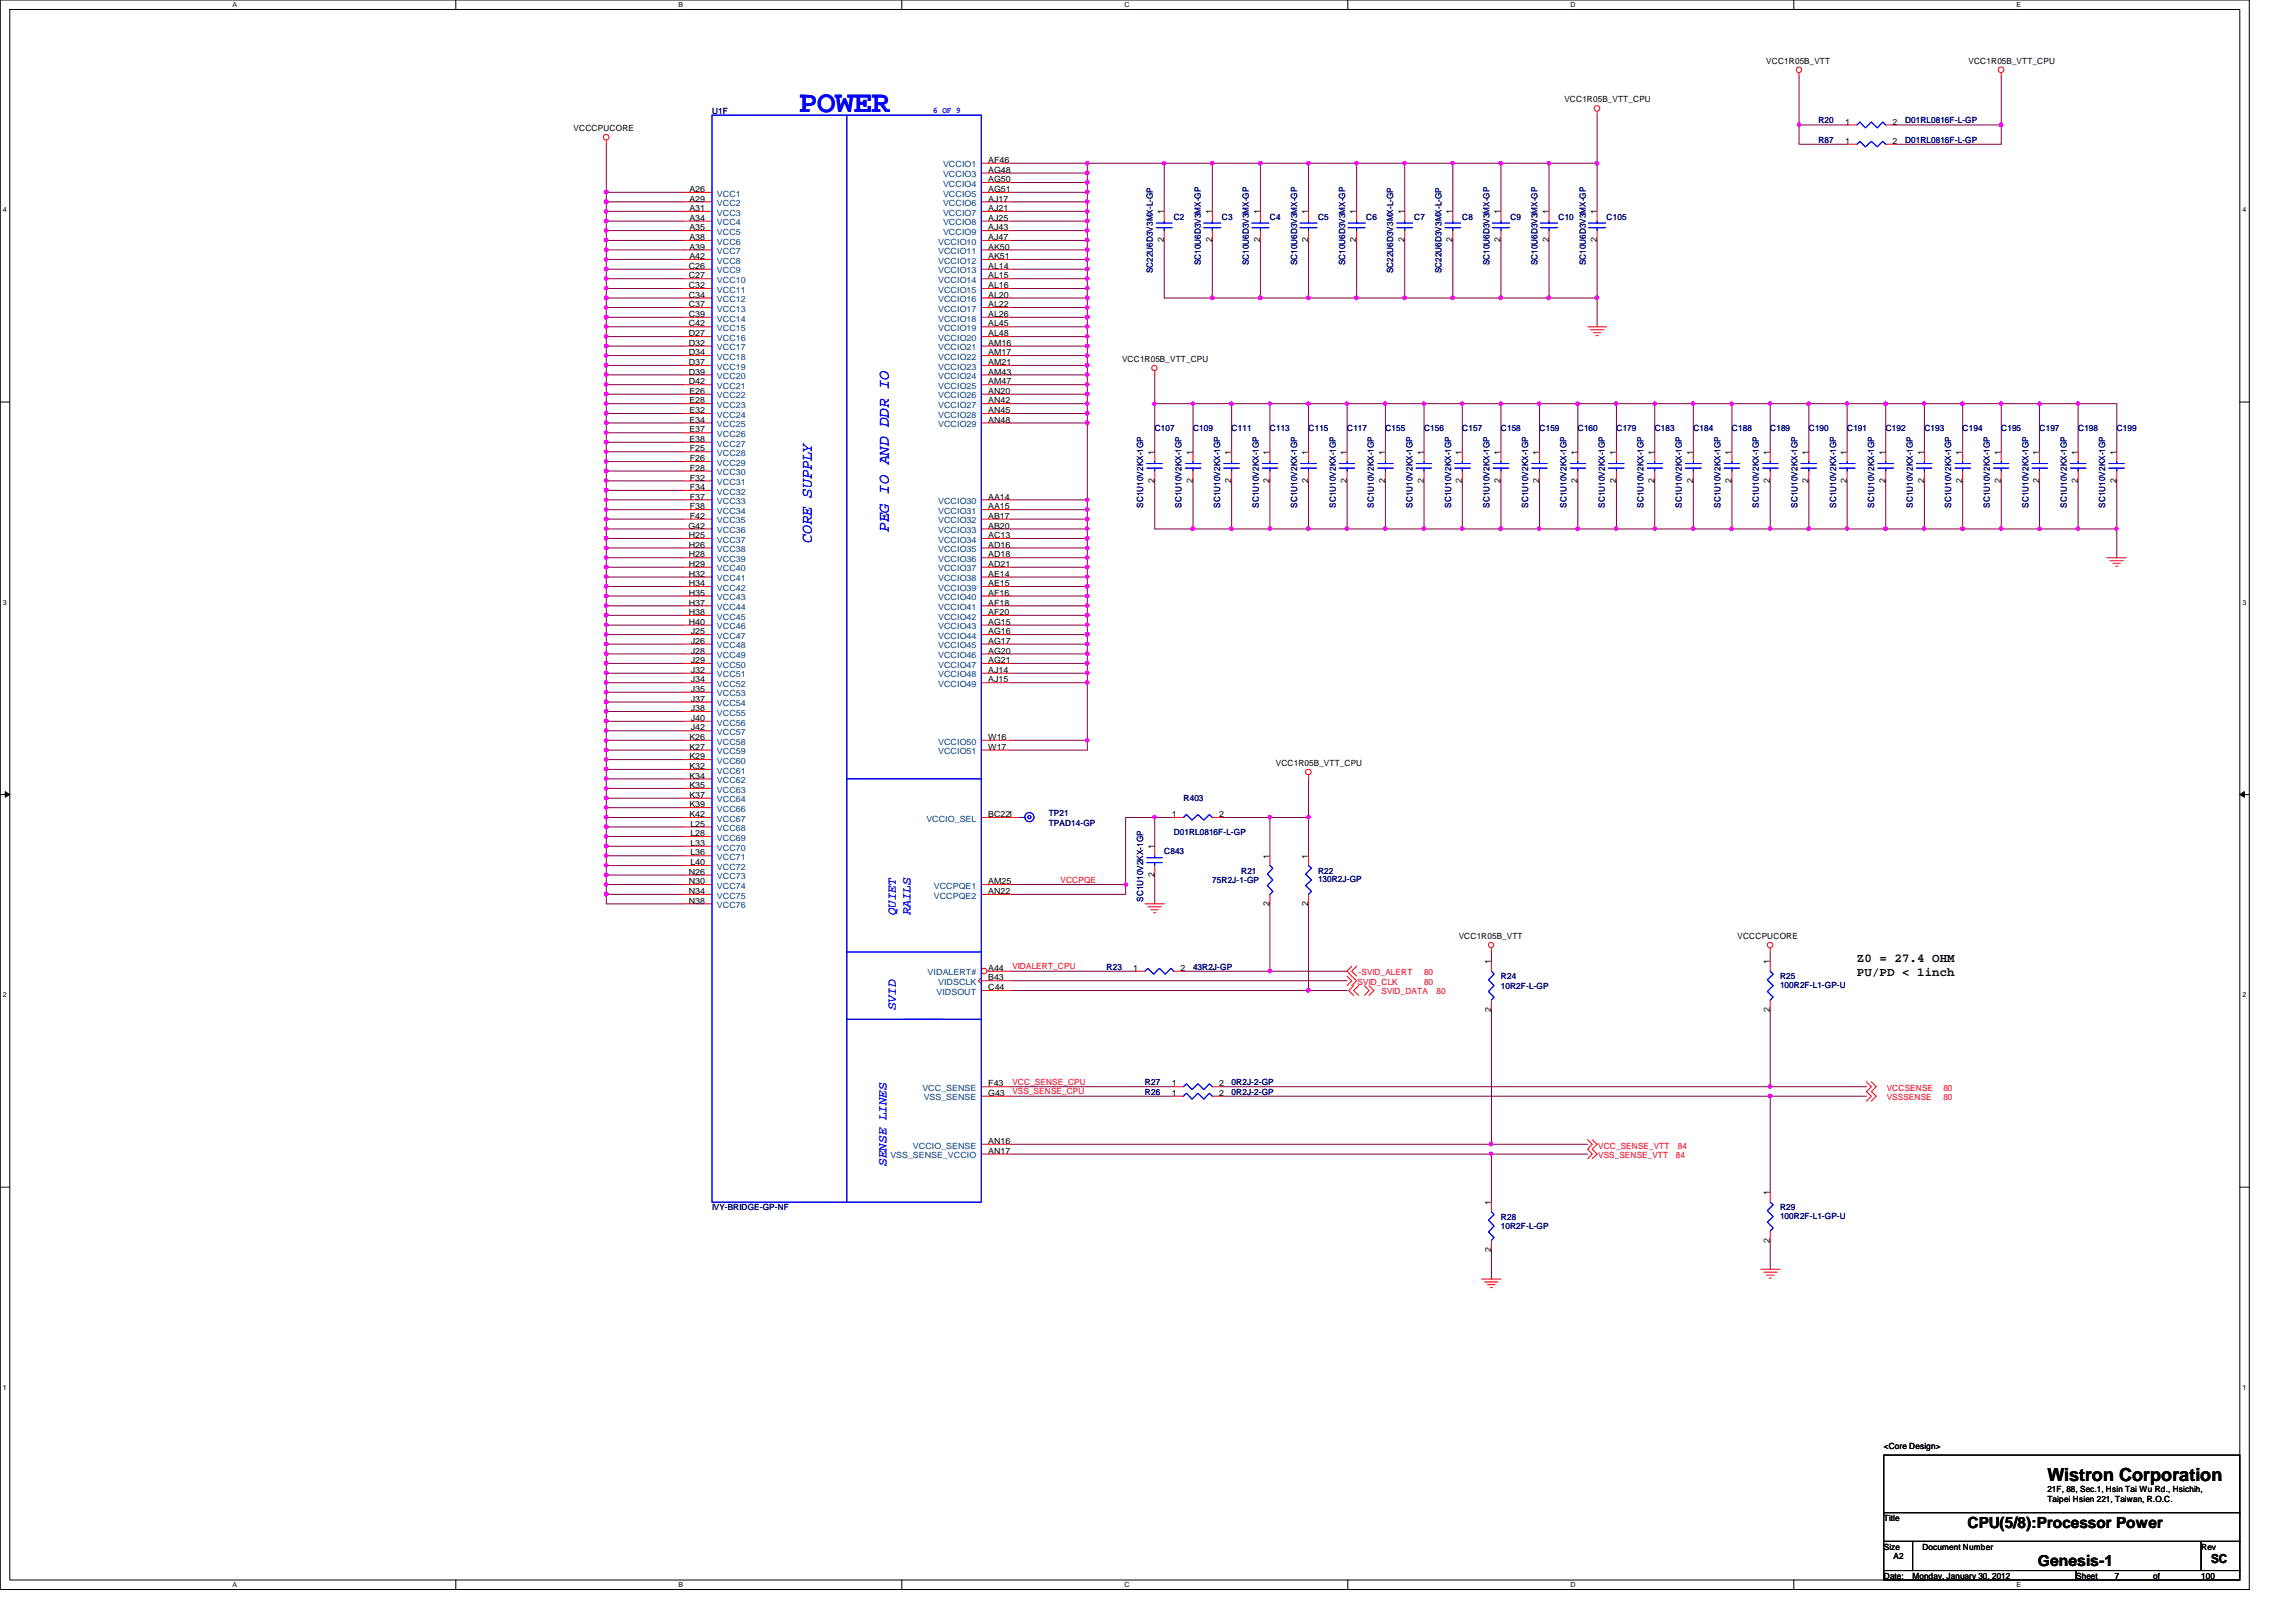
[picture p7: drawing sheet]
<svg xmlns="http://www.w3.org/2000/svg" width="297mm" height="210mm" viewBox="0 0 297 210" stroke-linecap="round" stroke-linejoin="round" font-family="sans-serif">
<defs><g id="words">
<text font-size="4" fill="#00f" x="103.3" y="14.5">POWER</text>
<text font-size="2.3" x="264.9" y="191.7">Wistron Corporation</text>
<g font-size="2" fill="#00f">
<text x="105" y="70.3" transform="rotate(-90 105 70.3)">CORE SUPPLY</text>
<text x="115" y="68.8" transform="rotate(-90 115 68.8)">PEG IO AND DDR IO</text>
</g>
<g font-size="2">
<text x="254.5" y="197.7">CPU(5/8):Processor Power</text>
<text x="263.6" y="202.6">Genesis-1</text>
</g>
<g font-size="1.6" fill="#00f">
<text x="115.9" y="118.4" transform="rotate(-90 115.9 118.4)">QUIET</text>
<text x="117.8" y="118.4" transform="rotate(-90 117.8 118.4)">RAILS</text>
<text x="115.9" y="130.7" transform="rotate(-90 115.9 130.7)">SVID</text>
<text x="114.7" y="150.8" transform="rotate(-90 114.7 150.8)">SENSE LINES</text>
</g>
<g font-size="1.6">
<text x="240.2" y="124.5">Z0 = 27.4 OHM</text>
<text x="240.2" y="126.4">PU/PD &lt; 1inch</text>
<text x="286" y="202.3">SC</text>
</g>
<g font-size="1.1">
<text x="228.5" y="8.3">VCC1R05B_VTT</text>
<text x="254.7" y="8.3">VCC1R05B_VTT_CPU</text>
<text x="74.2" y="17">VCCCPUCORE</text>
<text x="202.4" y="13.3">VCC1R05B_VTT_CPU</text>
<text x="238.7" y="16.1">1</text>
<text x="244.9" y="16.1">2</text>
<text x="127.8" y="21.1">AF46</text>
<text x="127.8" y="22.4">AG48</text>
<text x="127.8" y="23.6">AG50</text>
<text x="238.7" y="18.6">1</text>
<text x="244.9" y="18.6">2</text>
<text x="89.2" y="24.8">A26</text>
<text x="89.2" y="26.1">A29</text>
<text x="89.2" y="27.3">A31</text>
<text x="89.2" y="28.6">A34</text>
<text x="89.2" y="29.8">A35</text>
<text x="127.8" y="24.8">AG51</text>
<text x="127.8" y="26.1">AJ17</text>
<text x="127.8" y="27.3">AJ21</text>
<text x="127.8" y="28.6">AJ25</text>
<text x="127.8" y="29.8">AJ43</text>
<text x="150.6" y="27.7" transform="rotate(-90 150.6 27.7)">1</text>
<text x="156.8" y="27.7" transform="rotate(-90 156.8 27.7)">1</text>
<text x="163" y="27.7" transform="rotate(-90 163 27.7)">1</text>
<text x="169.2" y="27.7" transform="rotate(-90 169.2 27.7)">1</text>
<text x="175.5" y="27.7" transform="rotate(-90 175.5 27.7)">1</text>
<text x="181.7" y="27.7" transform="rotate(-90 181.7 27.7)">1</text>
<text x="187.9" y="27.7" transform="rotate(-90 187.9 27.7)">1</text>
<text x="194.1" y="27.7" transform="rotate(-90 194.1 27.7)">1</text>
<text x="200.4" y="27.7" transform="rotate(-90 200.4 27.7)">1</text>
<text x="206.6" y="27.7" transform="rotate(-90 206.6 27.7)">1</text>
<text x="89.1" y="34.8">C26</text>
<text x="89.2" y="31.1">A38</text>
<text x="89.2" y="32.3">A39</text>
<text x="89.2" y="33.5">A42</text>
<text x="127.8" y="31.1">AJ47</text>
<text x="127.8" y="32.3">AK50</text>
<text x="127.8" y="33.5">AK51</text>
<text x="127.8" y="34.8">AL14</text>
<text x="150.6" y="31.4" transform="rotate(-90 150.6 31.4)">2</text>
<text x="156.8" y="31.4" transform="rotate(-90 156.8 31.4)">2</text>
<text x="163" y="31.4" transform="rotate(-90 163 31.4)">2</text>
<text x="169.2" y="31.4" transform="rotate(-90 169.2 31.4)">2</text>
<text x="175.5" y="31.4" transform="rotate(-90 175.5 31.4)">2</text>
<text x="181.7" y="31.4" transform="rotate(-90 181.7 31.4)">2</text>
<text x="187.9" y="31.4" transform="rotate(-90 187.9 31.4)">2</text>
<text x="194.1" y="31.4" transform="rotate(-90 194.1 31.4)">2</text>
<text x="200.4" y="31.4" transform="rotate(-90 200.4 31.4)">2</text>
<text x="206.6" y="31.4" transform="rotate(-90 206.6 31.4)">2</text>
<text x="89.1" y="36">C27</text>
<text x="89.1" y="37.3">C32</text>
<text x="89.1" y="38.5">C34</text>
<text x="89.1" y="39.8">C37</text>
<text x="89.1" y="41">C39</text>
<text x="127.8" y="36">AL15</text>
<text x="127.8" y="37.3">AL16</text>
<text x="127.8" y="38.5">AL20</text>
<text x="127.8" y="39.8">AL22</text>
<text x="127.8" y="41">AL26</text>
<text x="89.1" y="42.2">C42</text>
<text x="89.1" y="43.5">D27</text>
<text x="89.1" y="44.7">D32</text>
<text x="89.1" y="46">D34</text>
<text x="89.1" y="47.2">D37</text>
<text x="127.8" y="42.2">AL45</text>
<text x="127.8" y="43.5">AL48</text>
<text x="127.8" y="44.7">AM16</text>
<text x="127.8" y="46">AM17</text>
<text x="127.8" y="47.2">AM21</text>
<text x="145.2" y="46.9">VCC1R05B_VTT_CPU</text>
<text x="89.1" y="48.5">D39</text>
<text x="89.1" y="49.7">D42</text>
<text x="89.2" y="51">E26</text>
<text x="89.2" y="52.2">E28</text>
<text x="89.2" y="53.5">E32</text>
<text x="127.8" y="48.5">AM43</text>
<text x="127.8" y="49.7">AM47</text>
<text x="127.8" y="51">AN20</text>
<text x="127.8" y="52.2">AN42</text>
<text x="127.8" y="53.5">AN45</text>
<text x="89.2" y="54.7">E34</text>
<text x="89.2" y="56">E37</text>
<text x="89.2" y="57.2">E38</text>
<text x="89.2" y="58.4">F25</text>
<text x="89.2" y="59.7">F26</text>
<text x="127.8" y="54.7">AN48</text>
<text x="149.3" y="58.8" transform="rotate(-90 149.3 58.8)">1</text>
<text x="154.3" y="58.8" transform="rotate(-90 154.3 58.8)">1</text>
<text x="159.3" y="58.8" transform="rotate(-90 159.3 58.8)">1</text>
<text x="164.3" y="58.8" transform="rotate(-90 164.3 58.8)">1</text>
<text x="169.2" y="58.8" transform="rotate(-90 169.2 58.8)">1</text>
<text x="174.2" y="58.8" transform="rotate(-90 174.2 58.8)">1</text>
<text x="179.2" y="58.8" transform="rotate(-90 179.2 58.8)">1</text>
<text x="184.2" y="58.8" transform="rotate(-90 184.2 58.8)">1</text>
<text x="189.1" y="58.8" transform="rotate(-90 189.1 58.8)">1</text>
<text x="194.1" y="58.8" transform="rotate(-90 194.1 58.8)">1</text>
<text x="199.1" y="58.8" transform="rotate(-90 199.1 58.8)">1</text>
<text x="204.1" y="58.8" transform="rotate(-90 204.1 58.8)">1</text>
<text x="209.1" y="58.8" transform="rotate(-90 209.1 58.8)">1</text>
<text x="214" y="58.8" transform="rotate(-90 214 58.8)">1</text>
<text x="219" y="58.8" transform="rotate(-90 219 58.8)">1</text>
<text x="224" y="58.8" transform="rotate(-90 224 58.8)">1</text>
<text x="229" y="58.8" transform="rotate(-90 229 58.8)">1</text>
<text x="234" y="58.8" transform="rotate(-90 234 58.8)">1</text>
<text x="238.9" y="58.8" transform="rotate(-90 238.9 58.8)">1</text>
<text x="243.9" y="58.8" transform="rotate(-90 243.9 58.8)">1</text>
<text x="248.9" y="58.8" transform="rotate(-90 248.9 58.8)">1</text>
<text x="253.9" y="58.8" transform="rotate(-90 253.9 58.8)">1</text>
<text x="258.9" y="58.8" transform="rotate(-90 258.9 58.8)">1</text>
<text x="263.8" y="58.8" transform="rotate(-90 263.8 58.8)">1</text>
<text x="268.8" y="58.8" transform="rotate(-90 268.8 58.8)">1</text>
<text x="273.8" y="58.8" transform="rotate(-90 273.8 58.8)">1</text>
<text x="89.2" y="60.9">F28</text>
<text x="89.2" y="62.2">F32</text>
<text x="89.2" y="63.4">F34</text>
<text x="89.2" y="64.6">F37</text>
<text x="89.2" y="65.9">F38</text>
<text x="127.8" y="64.6">AA14</text>
<text x="127.8" y="65.9">AA15</text>
<text x="149.3" y="62.5" transform="rotate(-90 149.3 62.5)">2</text>
<text x="154.3" y="62.5" transform="rotate(-90 154.3 62.5)">2</text>
<text x="159.3" y="62.5" transform="rotate(-90 159.3 62.5)">2</text>
<text x="164.3" y="62.5" transform="rotate(-90 164.3 62.5)">2</text>
<text x="169.2" y="62.5" transform="rotate(-90 169.2 62.5)">2</text>
<text x="174.2" y="62.5" transform="rotate(-90 174.2 62.5)">2</text>
<text x="179.2" y="62.5" transform="rotate(-90 179.2 62.5)">2</text>
<text x="184.2" y="62.5" transform="rotate(-90 184.2 62.5)">2</text>
<text x="189.1" y="62.5" transform="rotate(-90 189.1 62.5)">2</text>
<text x="194.1" y="62.5" transform="rotate(-90 194.1 62.5)">2</text>
<text x="199.1" y="62.5" transform="rotate(-90 199.1 62.5)">2</text>
<text x="204.1" y="62.5" transform="rotate(-90 204.1 62.5)">2</text>
<text x="209.1" y="62.5" transform="rotate(-90 209.1 62.5)">2</text>
<text x="214" y="62.5" transform="rotate(-90 214 62.5)">2</text>
<text x="219" y="62.5" transform="rotate(-90 219 62.5)">2</text>
<text x="224" y="62.5" transform="rotate(-90 224 62.5)">2</text>
<text x="229" y="62.5" transform="rotate(-90 229 62.5)">2</text>
<text x="234" y="62.5" transform="rotate(-90 234 62.5)">2</text>
<text x="238.9" y="62.5" transform="rotate(-90 238.9 62.5)">2</text>
<text x="243.9" y="62.5" transform="rotate(-90 243.9 62.5)">2</text>
<text x="248.9" y="62.5" transform="rotate(-90 248.9 62.5)">2</text>
<text x="253.9" y="62.5" transform="rotate(-90 253.9 62.5)">2</text>
<text x="258.9" y="62.5" transform="rotate(-90 258.9 62.5)">2</text>
<text x="263.8" y="62.5" transform="rotate(-90 263.8 62.5)">2</text>
<text x="268.8" y="62.5" transform="rotate(-90 268.8 62.5)">2</text>
<text x="273.8" y="62.5" transform="rotate(-90 273.8 62.5)">2</text>
<text x="89.1" y="68.4">G42</text>
<text x="89.1" y="69.6">H25</text>
<text x="89.1" y="70.9">H26</text>
<text x="89.2" y="67.1">F42</text>
<text x="127.8" y="67.1">AB17</text>
<text x="127.8" y="68.4">AB20</text>
<text x="127.8" y="69.6">AC13</text>
<text x="127.8" y="70.9">AD16</text>
<text x="89.1" y="72.1">H28</text>
<text x="89.1" y="73.4">H29</text>
<text x="89.1" y="74.6">H32</text>
<text x="89.1" y="75.9">H34</text>
<text x="89.1" y="77.1">H35</text>
<text x="127.8" y="72.1">AD18</text>
<text x="127.8" y="73.4">AD21</text>
<text x="127.8" y="74.6">AE14</text>
<text x="127.8" y="75.9">AE15</text>
<text x="127.8" y="77.1">AF16</text>
<text x="89.1" y="78.4">H37</text>
<text x="89.1" y="79.6">H38</text>
<text x="89.1" y="80.9">H40</text>
<text x="89.4" y="82.1">J25</text>
<text x="89.4" y="83.3">J26</text>
<text x="127.8" y="78.4">AF18</text>
<text x="127.8" y="79.6">AF20</text>
<text x="127.8" y="80.9">AG15</text>
<text x="127.8" y="82.1">AG16</text>
<text x="127.8" y="83.3">AG17</text>
<text x="89.4" y="84.6">J28</text>
<text x="89.4" y="85.8">J29</text>
<text x="89.4" y="87.1">J32</text>
<text x="89.4" y="88.3">J34</text>
<text x="89.4" y="89.5">J35</text>
<text x="127.8" y="84.6">AG20</text>
<text x="127.8" y="85.8">AG21</text>
<text x="127.8" y="87.1">AJ14</text>
<text x="127.8" y="88.3">AJ15</text>
<text x="89.2" y="95.8">K26</text>
<text x="89.4" y="90.8">J37</text>
<text x="89.4" y="92">J38</text>
<text x="89.4" y="93.3">J40</text>
<text x="89.4" y="94.5">J42</text>
<text x="127.8" y="95.8">W16</text>
<text x="89.2" y="97">K27</text>
<text x="89.2" y="98.3">K29</text>
<text x="89.2" y="99.5">K32</text>
<text x="89.2" y="100.8">K34</text>
<text x="89.2" y="102">K35</text>
<text x="127.8" y="97">W17</text>
<text x="165.1" y="99.1">VCC1R05B_VTT_CPU</text>
<text x="89.2" y="103.3">K37</text>
<text x="89.2" y="104.5">K39</text>
<text x="89.2" y="105.7">K42</text>
<text x="89.3" y="107">L25</text>
<text x="127.8" y="105.7">BC221</text>
<text x="151.6" y="105.7">1</text>
<text x="157.7" y="105.7">2</text>
<text x="89.1" y="113.2">N26</text>
<text x="89.3" y="108.2">L28</text>
<text x="89.3" y="109.5">L33</text>
<text x="89.3" y="110.7">L36</text>
<text x="89.3" y="112">L40</text>
<text x="149.3" y="113.5" transform="rotate(-90 149.3 113.5)">2</text>
<text x="149.3" y="109.9" transform="rotate(-90 149.3 109.9)">1</text>
<text x="164.3" y="111.1" transform="rotate(-90 164.3 111.1)">1</text>
<text x="169.2" y="111.1" transform="rotate(-90 169.2 111.1)">1</text>
<text x="89.1" y="114.4">N30</text>
<text x="89.1" y="115.7">N34</text>
<text x="89.1" y="116.9">N38</text>
<text x="127.8" y="114.4">AM25</text>
<text x="127.8" y="115.7">AN22</text>
<text x="164.3" y="117.3" transform="rotate(-90 164.3 117.3)">2</text>
<text x="169.2" y="117.3" transform="rotate(-90 169.2 117.3)">2</text>
<text x="127.8" y="125.6">A44</text>
<text x="146.6" y="125.6">1</text>
<text x="152.7" y="125.6">2</text>
<text x="188.7" y="121.5">VCC1R05B_VTT</text>
<text x="192.9" y="124.8" transform="rotate(-90 192.9 124.8)">1</text>
<text x="224.8" y="121.5">VCCCPUCORE</text>
<text x="229" y="124.8" transform="rotate(-90 229 124.8)">1</text>
<text x="127.8" y="128.1">C44</text>
<text x="127.8" y="126.9">B43</text>
<text x="192.9" y="130.9" transform="rotate(-90 192.9 130.9)">2</text>
<text x="229" y="130.9" transform="rotate(-90 229 130.9)">2</text>
<text x="127.8" y="140.6">F43</text>
<text x="127.8" y="141.8">G43</text>
<text x="151.6" y="141.8">1</text>
<text x="151.6" y="140.6">1</text>
<text x="157.7" y="141.8">2</text>
<text x="157.7" y="140.6">2</text>
<text x="127.8" y="149.3">AN17</text>
<text x="127.8" y="148">AN16</text>
<text x="192.9" y="155.9" transform="rotate(-90 192.9 155.9)">1</text>
<text x="229" y="154.7" transform="rotate(-90 229 154.7)">1</text>
<text x="229" y="160.8" transform="rotate(-90 229 160.8)">2</text>
<text x="192.9" y="162.1" transform="rotate(-90 192.9 162.1)">2</text>
<text x="243.7" y="187.5">&lt;Core Design&gt;</text>
<text x="243.7" y="196.8">Title</text>
<text x="264.9" y="193.1">21F, 88, Sec.1, Hsin Tai Wu Rd., Hsichih,</text>
<text x="264.9" y="194.4">Taipei Hsien 221, Taiwan, R.O.C.</text>
<text x="243.7" y="200.5">Size</text>
<text x="245" y="201.8">A2</text>
<text x="248.7" y="200.5">Document Number</text>
<text x="284.8" y="200.5">Rev</text>
<text x="243.7" y="204.3">Date:</text>
<text x="247.4" y="204.3">Monday, January 30, 2012</text>
<text x="268.6" y="204.3">Sheet</text>
<text x="273.6" y="204.3">7</text>
<text x="278.6" y="204.3">of</text>
<text x="284.8" y="204.3">100</text>
</g>
<g font-size="1.1" fill="#000080">
<text x="92.1" y="14.7">U1F</text>
<text x="235.2" y="16">R20</text>
<text x="246.5" y="16">D01RL0816F-L-GP</text>
<text x="235.2" y="18.5">R87</text>
<text x="246.5" y="18.5">D01RL0816F-L-GP</text>
<text x="151.8" y="28.4">C2</text>
<text x="158.1" y="28.4">C3</text>
<text x="164.3" y="28.4">C4</text>
<text x="170.5" y="28.4">C5</text>
<text x="176.7" y="28.4">C6</text>
<text x="183" y="28.4">C7</text>
<text x="189.2" y="28.4">C8</text>
<text x="195.4" y="28.4">C9</text>
<text x="201.6" y="28.4">C10</text>
<text x="207.9" y="28.4">C105</text>
<text x="149.1" y="35.3" transform="rotate(-90 149.1 35.3)">SC22U6D3V3MX-L-GP</text>
<text x="155.4" y="34.3" transform="rotate(-90 155.4 34.3)">SC10U6D3V3MX-GP</text>
<text x="161.6" y="34.3" transform="rotate(-90 161.6 34.3)">SC10U6D3V3MX-GP</text>
<text x="167.8" y="34.3" transform="rotate(-90 167.8 34.3)">SC10U6D3V3MX-GP</text>
<text x="174" y="34.3" transform="rotate(-90 174 34.3)">SC10U6D3V3MX-GP</text>
<text x="180.3" y="35.3" transform="rotate(-90 180.3 35.3)">SC22U6D3V3MX-L-GP</text>
<text x="186.5" y="35.3" transform="rotate(-90 186.5 35.3)">SC22U6D3V3MX-L-GP</text>
<text x="192.7" y="34.3" transform="rotate(-90 192.7 34.3)">SC10U6D3V3MX-GP</text>
<text x="198.9" y="34.3" transform="rotate(-90 198.9 34.3)">SC10U6D3V3MX-GP</text>
<text x="205.1" y="34.3" transform="rotate(-90 205.1 34.3)">SC10U6D3V3MX-GP</text>
<text x="149.4" y="55.8">C107</text>
<text x="154.3" y="55.8">C109</text>
<text x="159.3" y="55.8">C111</text>
<text x="164.3" y="55.8">C113</text>
<text x="169.3" y="55.8">C115</text>
<text x="174.3" y="55.8">C117</text>
<text x="179.2" y="55.8">C155</text>
<text x="184.2" y="55.8">C156</text>
<text x="189.2" y="55.8">C157</text>
<text x="194.2" y="55.8">C158</text>
<text x="199.2" y="55.8">C159</text>
<text x="204.1" y="55.8">C160</text>
<text x="209.1" y="55.8">C179</text>
<text x="214.1" y="55.8">C183</text>
<text x="219.1" y="55.8">C184</text>
<text x="224.1" y="55.8">C188</text>
<text x="229" y="55.8">C189</text>
<text x="234" y="55.8">C190</text>
<text x="239" y="55.8">C191</text>
<text x="244" y="55.8">C192</text>
<text x="249" y="55.8">C193</text>
<text x="253.9" y="55.8">C194</text>
<text x="258.9" y="55.8">C195</text>
<text x="263.9" y="55.8">C197</text>
<text x="268.9" y="55.8">C198</text>
<text x="273.9" y="55.8">C199</text>
<text x="147.9" y="65.7" transform="rotate(-90 147.9 65.7)">SC1U10V2KX-1GP</text>
<text x="152.9" y="65.7" transform="rotate(-90 152.9 65.7)">SC1U10V2KX-1GP</text>
<text x="157.9" y="65.7" transform="rotate(-90 157.9 65.7)">SC1U10V2KX-1GP</text>
<text x="162.9" y="65.7" transform="rotate(-90 162.9 65.7)">SC1U10V2KX-1GP</text>
<text x="167.8" y="65.7" transform="rotate(-90 167.8 65.7)">SC1U10V2KX-1GP</text>
<text x="172.8" y="65.7" transform="rotate(-90 172.8 65.7)">SC1U10V2KX-1GP</text>
<text x="177.8" y="65.7" transform="rotate(-90 177.8 65.7)">SC1U10V2KX-1GP</text>
<text x="182.7" y="65.7" transform="rotate(-90 182.7 65.7)">SC1U10V2KX-1GP</text>
<text x="187.7" y="65.7" transform="rotate(-90 187.7 65.7)">SC1U10V2KX-1GP</text>
<text x="192.7" y="65.7" transform="rotate(-90 192.7 65.7)">SC1U10V2KX-1GP</text>
<text x="197.7" y="65.7" transform="rotate(-90 197.7 65.7)">SC1U10V2KX-1GP</text>
<text x="202.6" y="65.7" transform="rotate(-90 202.6 65.7)">SC1U10V2KX-1GP</text>
<text x="207.6" y="65.7" transform="rotate(-90 207.6 65.7)">SC1U10V2KX-1GP</text>
<text x="212.6" y="65.7" transform="rotate(-90 212.6 65.7)">SC1U10V2KX-1GP</text>
<text x="217.6" y="65.7" transform="rotate(-90 217.6 65.7)">SC1U10V2KX-1GP</text>
<text x="222.6" y="65.7" transform="rotate(-90 222.6 65.7)">SC1U10V2KX-1GP</text>
<text x="227.5" y="65.7" transform="rotate(-90 227.5 65.7)">SC1U10V2KX-1GP</text>
<text x="232.5" y="65.7" transform="rotate(-90 232.5 65.7)">SC1U10V2KX-1GP</text>
<text x="237.5" y="65.7" transform="rotate(-90 237.5 65.7)">SC1U10V2KX-1GP</text>
<text x="242.5" y="65.7" transform="rotate(-90 242.5 65.7)">SC1U10V2KX-1GP</text>
<text x="247.5" y="65.7" transform="rotate(-90 247.5 65.7)">SC1U10V2KX-1GP</text>
<text x="252.4" y="65.7" transform="rotate(-90 252.4 65.7)">SC1U10V2KX-1GP</text>
<text x="257.4" y="65.7" transform="rotate(-90 257.4 65.7)">SC1U10V2KX-1GP</text>
<text x="262.4" y="65.7" transform="rotate(-90 262.4 65.7)">SC1U10V2KX-1GP</text>
<text x="267.4" y="65.7" transform="rotate(-90 267.4 65.7)">SC1U10V2KX-1GP</text>
<text x="272.4" y="65.7" transform="rotate(-90 272.4 65.7)">SC1U10V2KX-1GP</text>
<text x="135.7" y="105.6">TP21</text>
<text x="135.7" y="106.8">TPAD14-GP</text>
<text x="153.1" y="103.7">R403</text>
<text x="150.6" y="110.6">C843</text>
<text x="151.8" y="108.1">D01RL0816F-L-GP</text>
<text x="160.6" y="113.1">R21</text>
<text x="170.5" y="113.1">R22</text>
<text x="147.9" y="116.7" transform="rotate(-90 147.9 116.7)">SC1U10V2KX-1GP</text>
<text x="156.8" y="114.3">75R2J-1-GP</text>
<text x="170.5" y="114.2">130R2J-GP</text>
<text x="143.2" y="125.5">R23</text>
<text x="154.3" y="125.5">43R2J-GP</text>
<text x="194.2" y="126.7">R24</text>
<text x="194.2" y="128">10R2F-L-GP</text>
<text x="230.3" y="126.7">R25</text>
<text x="230.3" y="127.8">100R2F-L1-GP-U</text>
<text x="148.1" y="141.7">R26</text>
<text x="148.1" y="140.4">R27</text>
<text x="159.3" y="141.7">0R2J-2-GP</text>
<text x="159.3" y="140.4">0R2J-2-GP</text>
<text x="92.1" y="156.6">IVY-BRIDGE-GP-NF</text>
<text x="194.2" y="157.9">R28</text>
<text x="194.2" y="159.1">10R2F-L-GP</text>
<text x="230.3" y="156.6">R29</text>
<text x="230.3" y="157.7">100R2F-L1-GP-U</text>
</g>
<text font-size="1.1" fill="#00f" x="120.7" y="14.6">6 OF 9</text>
<g font-size="1.1" fill="#004080">
<text x="122" y="21.7">VCCIO1</text>
<text x="122" y="22.9">VCCIO3</text>
<text x="92.7" y="25.4">VCC1</text>
<text x="92.7" y="26.7">VCC2</text>
<text x="92.7" y="27.9">VCC3</text>
<text x="92.7" y="29.2">VCC4</text>
<text x="122" y="24.2">VCCIO4</text>
<text x="122" y="25.4">VCCIO5</text>
<text x="122" y="26.7">VCCIO6</text>
<text x="122" y="27.9">VCCIO7</text>
<text x="122" y="29.2">VCCIO8</text>
<text x="92.7" y="30.4">VCC5</text>
<text x="92.7" y="31.7">VCC6</text>
<text x="92.7" y="32.9">VCC7</text>
<text x="92.7" y="34.1">VCC8</text>
<text x="92.7" y="35.4">VCC9</text>
<text x="121.4" y="31.7">VCCIO10</text>
<text x="121.4" y="32.9">VCCIO11</text>
<text x="121.4" y="34.1">VCCIO12</text>
<text x="121.4" y="35.4">VCCIO13</text>
<text x="122" y="30.4">VCCIO9</text>
<text x="92.7" y="36.6">VCC10</text>
<text x="92.7" y="37.9">VCC11</text>
<text x="92.7" y="39.1">VCC12</text>
<text x="92.7" y="40.3">VCC13</text>
<text x="92.7" y="41.6">VCC14</text>
<text x="121.4" y="36.6">VCCIO14</text>
<text x="121.4" y="37.9">VCCIO15</text>
<text x="121.4" y="39.1">VCCIO16</text>
<text x="121.4" y="40.3">VCCIO17</text>
<text x="121.4" y="41.6">VCCIO18</text>
<text x="92.7" y="42.8">VCC15</text>
<text x="92.7" y="44.1">VCC16</text>
<text x="92.7" y="45.3">VCC17</text>
<text x="92.7" y="46.6">VCC18</text>
<text x="92.7" y="47.8">VCC19</text>
<text x="121.4" y="42.8">VCCIO19</text>
<text x="121.4" y="44.1">VCCIO20</text>
<text x="121.4" y="45.3">VCCIO21</text>
<text x="121.4" y="46.6">VCCIO22</text>
<text x="121.4" y="47.8">VCCIO23</text>
<text x="92.7" y="49.1">VCC20</text>
<text x="92.7" y="50.3">VCC21</text>
<text x="92.7" y="51.6">VCC22</text>
<text x="92.7" y="52.8">VCC23</text>
<text x="121.4" y="49.1">VCCIO24</text>
<text x="121.4" y="50.3">VCCIO25</text>
<text x="121.4" y="51.6">VCCIO26</text>
<text x="121.4" y="52.8">VCCIO27</text>
<text x="92.7" y="54.1">VCC24</text>
<text x="92.7" y="55.3">VCC25</text>
<text x="92.7" y="56.6">VCC26</text>
<text x="92.7" y="57.8">VCC27</text>
<text x="92.7" y="59">VCC28</text>
<text x="121.4" y="54.1">VCCIO28</text>
<text x="121.4" y="55.3">VCCIO29</text>
<text x="92.7" y="60.3">VCC29</text>
<text x="92.7" y="61.5">VCC30</text>
<text x="92.7" y="62.8">VCC31</text>
<text x="92.7" y="64">VCC32</text>
<text x="92.7" y="65.2">VCC33</text>
<text x="121.4" y="65.2">VCCIO30</text>
<text x="92.7" y="66.5">VCC34</text>
<text x="92.7" y="67.7">VCC35</text>
<text x="92.7" y="69">VCC36</text>
<text x="92.7" y="70.2">VCC37</text>
<text x="92.7" y="71.5">VCC38</text>
<text x="121.4" y="66.5">VCCIO31</text>
<text x="121.4" y="67.7">VCCIO32</text>
<text x="121.4" y="69">VCCIO33</text>
<text x="121.4" y="70.2">VCCIO34</text>
<text x="121.4" y="71.5">VCCIO35</text>
<text x="92.7" y="72.7">VCC39</text>
<text x="92.7" y="74">VCC40</text>
<text x="92.7" y="75.2">VCC41</text>
<text x="92.7" y="76.5">VCC42</text>
<text x="92.7" y="77.7">VCC43</text>
<text x="121.4" y="72.7">VCCIO36</text>
<text x="121.4" y="74">VCCIO37</text>
<text x="121.4" y="75.2">VCCIO38</text>
<text x="121.4" y="76.5">VCCIO39</text>
<text x="121.4" y="77.7">VCCIO40</text>
<text x="92.7" y="79">VCC44</text>
<text x="92.7" y="80.2">VCC45</text>
<text x="92.7" y="81.4">VCC46</text>
<text x="92.7" y="82.7">VCC47</text>
<text x="92.7" y="83.9">VCC48</text>
<text x="121.4" y="79">VCCIO41</text>
<text x="121.4" y="80.2">VCCIO42</text>
<text x="121.4" y="81.4">VCCIO43</text>
<text x="121.4" y="82.7">VCCIO44</text>
<text x="121.4" y="83.9">VCCIO45</text>
<text x="92.7" y="85.2">VCC49</text>
<text x="92.7" y="86.4">VCC50</text>
<text x="92.7" y="87.7">VCC51</text>
<text x="92.7" y="88.9">VCC52</text>
<text x="121.4" y="85.2">VCCIO46</text>
<text x="121.4" y="86.4">VCCIO47</text>
<text x="121.4" y="87.7">VCCIO48</text>
<text x="121.4" y="88.9">VCCIO49</text>
<text x="92.7" y="90.1">VCC53</text>
<text x="92.7" y="91.4">VCC54</text>
<text x="92.7" y="92.6">VCC55</text>
<text x="92.7" y="93.9">VCC56</text>
<text x="92.7" y="95.1">VCC57</text>
<text x="92.7" y="96.4">VCC58</text>
<text x="92.7" y="97.6">VCC59</text>
<text x="92.7" y="98.8">VCC60</text>
<text x="92.7" y="100.1">VCC61</text>
<text x="92.7" y="101.3">VCC62</text>
<text x="121.4" y="96.4">VCCIO50</text>
<text x="121.4" y="97.6">VCCIO51</text>
<text x="92.7" y="102.6">VCC63</text>
<text x="92.7" y="103.8">VCC64</text>
<text x="92.7" y="105.1">VCC66</text>
<text x="92.7" y="106.3">VCC67</text>
<text x="92.7" y="107.6">VCC68</text>
<text x="119.8" y="106.3">VCCIO_SEL</text>
<text x="92.7" y="108.8">VCC69</text>
<text x="92.7" y="110.1">VCC70</text>
<text x="92.7" y="111.3">VCC71</text>
<text x="92.7" y="112.6">VCC72</text>
<text x="92.7" y="113.8">VCC73</text>
<text x="92.7" y="115">VCC74</text>
<text x="92.7" y="116.3">VCC75</text>
<text x="92.7" y="117.5">VCC76</text>
<text x="120.8" y="115">VCCPQE1</text>
<text x="120.8" y="116.3">VCCPQE2</text>
<text x="120" y="126.2">VIDALERT#</text>
<text x="121.2" y="128.7">VIDSOUT</text>
<text x="121.4" y="127.5">VIDSCLK</text>
<text x="119.3" y="141.2">VCC_SENSE</text>
<text x="119.5" y="142.4">VSS_SENSE</text>
<text x="115.2" y="149.9">VSS_SENSE_VCCIO</text>
<text x="118.1" y="148.6">VCCIO_SENSE</text>
</g>
<g font-size="1.1" fill="#f00">
<text x="137.2" y="114.2">VCCPQE</text>
<text x="131" y="125.4">VIDALERT_CPU</text>
<text x="175.6" y="127.5">SVID_CLK</text>
<text x="175.8" y="126.1">-SVID_ALERT</text>
<text x="178.7" y="128.6">SVID_DATA</text>
<text x="184.2" y="126.1">80</text>
<text x="184.2" y="127.5">80</text>
<text x="185.8" y="128.6">80</text>
<text x="131" y="140.4">VCC_SENSE_CPU</text>
<text x="131" y="141.6">VSS_SENSE_CPU</text>
<text x="244.1" y="141.2">VCCSENSE</text>
<text x="244.1" y="142.4">VSSSENSE</text>
<text x="251.4" y="141.2">80</text>
<text x="251.4" y="142.4">80</text>
<text x="206.8" y="148.6">VCC_SENSE_VTT</text>
<text x="206.8" y="149.9">VSS_SENSE_VTT</text>
<text x="216.8" y="149.9">84</text>
<text x="217.1" y="148.6">84</text>
</g>
<g font-size=".9">
<text x="30.1" y=".9">A</text>
<text x="87.8" y=".9">B</text>
<text x="145.5" y=".9">C</text>
<text x="203.2" y=".9">D</text>
<text x="260.9" y=".9">E</text>
<text x=".4" y="27.4">4</text>
<text x="290.1" y="27.4">4</text>
<text x=".4" y="78.2">3</text>
<text x="290.1" y="78.2">3</text>
<text x=".4" y="129">2</text>
<text x="290.1" y="129">2</text>
<text x=".4" y="179.8">1</text>
<text x="290.1" y="179.8">1</text>
<text x="30.1" y="205.4">A</text>
<text x="87.8" y="205.4">B</text>
<text x="145.5" y="205.4">C</text>
<text x="203.2" y="205.4">D</text>
<text x="260.9" y="205.4">E</text>
</g>
</g></defs>
<path d="M0 0h291v205.7h-291zM1.3 1.2h288.5v203.3h-288.5z" fill="none" stroke="#000" stroke-width=".13"/>
<g fill="#fff">
<path d="M30.1 .1h.5v1h-.5z"/>
<path d="M30.1 204.6h.5v1h-.5z"/>
</g>
<path d="M59 0v1.2M59 204.5v1.2" fill="none" stroke="#000" stroke-width=".13"/>
<g fill="#fff">
<path d="M87.8 .1h.6v1h-.6z"/>
<path d="M87.8 204.6h.6v1h-.6z"/>
</g>
<path d="M116.7 0v1.2M116.7 204.5v1.2" fill="none" stroke="#000" stroke-width=".13"/>
<g fill="#fff">
<path d="M145.5 .1h.6v1h-.6z"/>
<path d="M145.5 204.6h.6v1h-.6z"/>
</g>
<path d="M174.4 0v1.2M174.4 204.5v1.2" fill="none" stroke="#000" stroke-width=".13"/>
<g fill="#fff">
<path d="M203.2 .1h.6v1h-.6z"/>
<path d="M203.2 204.6h.6v1h-.6z"/>
</g>
<path d="M232.1 0v1.2M232.1 204.5v1.2" fill="none" stroke="#000" stroke-width=".13"/>
<g fill="#fff">
<path d="M260.9 .1h.6v1h-.6z"/>
<path d="M260.9 204.6h.6v1h-.6z"/>
<path d="M.4 26.6h.5v1h-.5z"/>
<path d="M290.1 26.6h.5v1h-.5z"/>
<path d="M.4 77.4h.5v1h-.5z"/>
<path d="M290.1 77.4h.5v1h-.5z"/>
</g>
<path d="M0 52h1.3M289.8 52h1.2" fill="none" stroke="#000" stroke-width=".13"/>
<g fill="#fff">
<path d="M.4 128.2h.5v1h-.5z"/>
<path d="M290.1 128.2h.5v1h-.5z"/>
</g>
<path d="M0 102.8h1.3M.7 102.4l.6 .4-.6 .4zM289.8 102.8h1.2M289.8 102.8l.6-.4v.8z" fill="none" stroke="#000" stroke-width=".13"/>
<path d="M.7 102.4l.6 .4-.6 .4zM289.8 102.8l.6-.4v.8z" fill="#000"/>
<g fill="#fff">
<path d="M.4 179h.5v1h-.5z"/>
<path d="M290.1 179h.5v1h-.5z"/>
</g>
<path d="M0 153.6h1.3M289.8 153.6h1.2" fill="none" stroke="#000" stroke-width=".13"/>
<g fill="none" stroke="#800040" stroke-width=".13">
<path d="M78.4 18.7v6.2h10M78.4 26.1h10M78.4 27.3h10M78.4 28.6h10M78.4 29.8h10M78.4 31.1h10M78.4 36.1h10M78.4 37.3h10M78.4 32.3h10M78.4 33.6h10M78.4 34.8h10M78.4 38.6h10"/>
<path d="M78.4 39.8h10M78.4 42.3h10M78.4 43.6h10M78.4 48.5h10M78.4 49.8h10M78.4 44.8h10M78.4 46h10M78.4 47.3h10M78.4 41.1h10M78.4 54.7h10M78.4 56h10M78.4 51h10"/>
<path d="M78.4 57.2h10M78.4 58.5h10M78.4 61h10M78.4 62.2h10"/>
</g>
<path d="M78.2 58.3h.4l.1 .2-.1 .1-.2 .1-.2-.1z" fill-rule="evenodd" fill="#f0f"/>
<path d="M78.2 58.3h.4l.1 .2-.1 .1-.2 .1-.2-.1z" fill="none" stroke="#f0f" stroke-width=".13"/>
<path d="M78.4 59.7h10M78.4 52.2h10M78.4 53.5h10M78.4 67.2h10M78.4 68.5h10" fill="none" stroke="#800040" stroke-width=".13"/>
<path d="M78.2 68.3h.4l.1 .1-.1 .1-.2 .1-.2-.1z" fill-rule="evenodd" fill="#f0f"/>
<path d="M78.2 68.3h.4l.1 .1-.1 .1-.2 .1-.2-.1z" fill="none" stroke="#f0f" stroke-width=".13"/>
<path d="M78.4 63.5h10M78.4 73.4h10M78.4 74.7h10M78.4 69.7h10M78.4 70.9h10M78.4 72.2h10" fill="none" stroke="#800040" stroke-width=".13"/>
<path d="M78.2 72h.4l.1 .1-.1 .2-.2 .1-.2-.1z" fill-rule="evenodd" fill="#f0f"/>
<path d="M78.2 72h.4l.1 .1-.1 .2-.2 .1-.2-.1z" fill="none" stroke="#f0f" stroke-width=".13"/>
<path d="M78.4 64.7h10M78.4 66h10M78.4 79.6h10" fill="none" stroke="#800040" stroke-width=".13"/>
<path d="M78.2 79.4h.4l.1 .2-.1 .2h-.2h-.2z" fill-rule="evenodd" fill="#f0f"/>
<path d="M78.2 79.4h.4l.1 .2-.1 .2h-.2h-.2z" fill="none" stroke="#f0f" stroke-width=".13"/>
<path d="M78.4 80.9h10" fill="none" stroke="#800040" stroke-width=".13"/>
<path d="M78.2 80.7h.4l.1 .2-.1 .1-.2 .1-.2-.1z" fill-rule="evenodd" fill="#f0f"/>
<path d="M78.2 80.7h.4l.1 .2-.1 .1-.2 .1-.2-.1z" fill="none" stroke="#f0f" stroke-width=".13"/>
<g fill="none" stroke="#800040" stroke-width=".13">
<path d="M78.4 75.9h10M78.4 77.1h10M78.4 78.4h10M78.4 85.9h10M78.4 87.1h10M78.4 82.1h10M78.4 83.4h10M78.4 84.6h10M78.4 92.1h10M78.4 93.3h10M78.4 88.3h10M78.4 98.3h10"/>
<path d="M78.4 99.6h10M78.4 94.6h10"/>
</g>
<path d="M78.2 94.4h.4l.1 .1-.1 .2-.2 .1-.2-.1z" fill-rule="evenodd" fill="#f0f"/>
<path d="M78.2 94.4h.4l.1 .1-.1 .2-.2 .1-.2-.1z" fill="none" stroke="#f0f" stroke-width=".13"/>
<path d="M78.4 95.8h10M78.4 97.1h10" fill="none" stroke="#800040" stroke-width=".13"/>
<path d="M78.2 96.9h.4l.1 .1-.1 .2-.2 .1-.2-.1z" fill-rule="evenodd" fill="#f0f"/>
<path d="M78.2 96.9h.4l.1 .1-.1 .2-.2 .1-.2-.1z" fill="none" stroke="#f0f" stroke-width=".13"/>
<path d="M78.4 89.6h10M78.4 90.8h10M78.4 104.5h10M78.4 105.8h10M78.4 100.8h10M78.4 110.7h10" fill="none" stroke="#800040" stroke-width=".13"/>
<path d="M78.2 110.5h.4l.1 .2-.1 .2-.2 .1-.2-.1z" fill-rule="evenodd" fill="#f0f"/>
<path d="M78.2 110.5h.4l.1 .2-.1 .2-.2 .1-.2-.1z" fill="none" stroke="#f0f" stroke-width=".13"/>
<path d="M78.4 24.9v1.2M78.4 112h10M78.4 107h10M78.4 108.2h10M78.4 109.5h10M78.4 102h10M78.4 103.3h10M78.4 117h10M78.4 113.2h10M78.4 114.5h10M78.4 115.7h10" fill="none" stroke="#800040" stroke-width=".13"/>
<path d="M78.2 25.9h.4l.1 .2-.1 .2h-.2h-.2z" fill-rule="evenodd" fill="#f0f"/>
<path d="M78.2 25.9h.4l.1 .2-.1 .2h-.2h-.2z" fill="none" stroke="#f0f" stroke-width=".13"/>
<path d="M78.2 24.7h.4l.1 .1-.1 .2-.2 .1-.2-.1z" fill-rule="evenodd" fill="#f0f"/>
<path d="M78.2 24.7h.4l.1 .1-.1 .2-.2 .1-.2-.1z" fill="none" stroke="#f0f" stroke-width=".13"/>
<path d="M78.4 92.1v1.2" fill="none" stroke="#800040" stroke-width=".13"/>
<path d="M78.2 91.9h.4l.1 .1-.1 .2-.2 .1-.2-.1z" fill-rule="evenodd" fill="#f0f"/>
<path d="M78.2 91.9h.4l.1 .1-.1 .2-.2 .1-.2-.1z" fill="none" stroke="#f0f" stroke-width=".13"/>
<path d="M78.4 84.6v1.3" fill="none" stroke="#800040" stroke-width=".13"/>
<path d="M78.2 84.4h.4l.1 .2-.1 .2h-.2h-.2z" fill-rule="evenodd" fill="#f0f"/>
<path d="M78.2 84.4h.4l.1 .2-.1 .2h-.2h-.2z" fill="none" stroke="#f0f" stroke-width=".13"/>
<path d="M78.4 77.1v1.3" fill="none" stroke="#800040" stroke-width=".13"/>
<path d="M78.2 77h.4l.1 .1-.1 .2h-.2h-.2z" fill-rule="evenodd" fill="#f0f"/>
<path d="M78.2 77h.4l.1 .1-.1 .2h-.2h-.2z" fill="none" stroke="#f0f" stroke-width=".13"/>
<path d="M78.4 49.8v1.2" fill="none" stroke="#800040" stroke-width=".13"/>
<path d="M78.2 49.6h.4l.1 .1-.1 .2-.2 .1-.2-.1z" fill-rule="evenodd" fill="#f0f"/>
<path d="M78.2 49.6h.4l.1 .1-.1 .2-.2 .1-.2-.1z" fill="none" stroke="#f0f" stroke-width=".13"/>
<path d="M78.4 48.5v1.3" fill="none" stroke="#800040" stroke-width=".13"/>
<path d="M78.2 48.3h.4l.1 .2-.1 .1-.2 .1-.2-.1z" fill-rule="evenodd" fill="#f0f"/>
<path d="M78.2 48.3h.4l.1 .2-.1 .1-.2 .1-.2-.1z" fill="none" stroke="#f0f" stroke-width=".13"/>
<path d="M78.4 38.6v1.2" fill="none" stroke="#800040" stroke-width=".13"/>
<path d="M78.2 38.4h.4l.1 .1-.1 .2-.2 .1-.2-.1z" fill-rule="evenodd" fill="#f0f"/>
<path d="M78.2 38.4h.4l.1 .1-.1 .2-.2 .1-.2-.1z" fill="none" stroke="#f0f" stroke-width=".13"/>
<path d="M78.4 43.6v1.2" fill="none" stroke="#800040" stroke-width=".13"/>
<path d="M78.2 43.4h.4l.1 .1-.1 .2h-.2h-.2z" fill-rule="evenodd" fill="#f0f"/>
<path d="M78.2 43.4h.4l.1 .1-.1 .2h-.2h-.2z" fill="none" stroke="#f0f" stroke-width=".13"/>
<path d="M78.4 34.8v1.3M78.4 58.5v1.2" fill="none" stroke="#800040" stroke-width=".13"/>
<path d="M78.2 34.6h.4l.1 .2-.1 .2-.2 .1-.2-.1z" fill-rule="evenodd" fill="#f0f"/>
<path d="M78.2 34.6h.4l.1 .2-.1 .2-.2 .1-.2-.1z" fill="none" stroke="#f0f" stroke-width=".13"/>
<path d="M78.4 32.3v1.3" fill="none" stroke="#800040" stroke-width=".13"/>
<path d="M78.2 32.1h.4l.1 .2-.1 .2-.2 .1-.2-.1z" fill-rule="evenodd" fill="#f0f"/>
<path d="M78.2 32.1h.4l.1 .2-.1 .2-.2 .1-.2-.1z" fill="none" stroke="#f0f" stroke-width=".13"/>
<path d="M78.4 62.2v1.3" fill="none" stroke="#800040" stroke-width=".13"/>
<path d="M78.2 62h.4l.1 .2-.1 .1-.2 .1-.2-.1z" fill-rule="evenodd" fill="#f0f"/>
<path d="M78.2 62h.4l.1 .2-.1 .1-.2 .1-.2-.1z" fill="none" stroke="#f0f" stroke-width=".13"/>
<path d="M78.4 61v1.2" fill="none" stroke="#800040" stroke-width=".13"/>
<path d="M78.2 60.8h.4l.1 .1-.1 .2-.2 .1-.2-.1z" fill-rule="evenodd" fill="#f0f"/>
<path d="M78.2 60.8h.4l.1 .1-.1 .2-.2 .1-.2-.1z" fill="none" stroke="#f0f" stroke-width=".13"/>
<path d="M78.4 82.1v1.3" fill="none" stroke="#800040" stroke-width=".13"/>
<path d="M78.2 81.9h.4l.1 .2-.1 .2h-.2h-.2z" fill-rule="evenodd" fill="#f0f"/>
<path d="M78.2 81.9h.4l.1 .2-.1 .2h-.2h-.2z" fill="none" stroke="#f0f" stroke-width=".13"/>
<path d="M78.4 66v1.2" fill="none" stroke="#800040" stroke-width=".13"/>
<path d="M78.2 65.8h.4l.1 .1-.1 .2-.2 .1-.2-.1z" fill-rule="evenodd" fill="#f0f"/>
<path d="M78.2 65.8h.4l.1 .1-.1 .2-.2 .1-.2-.1z" fill="none" stroke="#f0f" stroke-width=".13"/>
<path d="M78.4 64.7v1.3" fill="none" stroke="#800040" stroke-width=".13"/>
<path d="M78.2 64.5h.4l.1 .2-.1 .1-.2 .1-.2-.1z" fill-rule="evenodd" fill="#f0f"/>
<path d="M78.2 64.5h.4l.1 .2-.1 .1-.2 .1-.2-.1z" fill="none" stroke="#f0f" stroke-width=".13"/>
<path d="M78.4 37.3v1.3M78.4 72.2v1.2" fill="none" stroke="#800040" stroke-width=".13"/>
<path d="M78.2 37.1h.4l.1 .2-.1 .1-.2 .1-.2-.1z" fill-rule="evenodd" fill="#f0f"/>
<path d="M78.2 37.1h.4l.1 .2-.1 .1-.2 .1-.2-.1z" fill="none" stroke="#f0f" stroke-width=".13"/>
<path d="M78.4 113.2v1.3" fill="none" stroke="#800040" stroke-width=".13"/>
<path d="M78.2 113h.4l.1 .2-.1 .2-.2 .1-.2-.1z" fill-rule="evenodd" fill="#f0f"/>
<path d="M78.2 113h.4l.1 .2-.1 .2-.2 .1-.2-.1z" fill="none" stroke="#f0f" stroke-width=".13"/>
<path d="M78.4 103.3v1.2" fill="none" stroke="#800040" stroke-width=".13"/>
<path d="M78.2 103.1h.4l.1 .2-.1 .1-.2 .1-.2-.1z" fill-rule="evenodd" fill="#f0f"/>
<path d="M78.2 103.1h.4l.1 .2-.1 .1-.2 .1-.2-.1z" fill="none" stroke="#f0f" stroke-width=".13"/>
<path d="M78.4 110.7v1.3M78.4 108.2v1.3" fill="none" stroke="#800040" stroke-width=".13"/>
<path d="M78.2 108.1h.4l.1 .1-.1 .2-.2 .1-.2-.1z" fill-rule="evenodd" fill="#f0f"/>
<path d="M78.2 108.1h.4l.1 .1-.1 .2-.2 .1-.2-.1z" fill="none" stroke="#f0f" stroke-width=".13"/>
<path d="M78.4 85.9v1.2" fill="none" stroke="#800040" stroke-width=".13"/>
<path d="M78.2 85.7h.4l.1 .1-.1 .2-.2 .1-.2-.1z" fill-rule="evenodd" fill="#f0f"/>
<path d="M78.2 85.7h.4l.1 .1-.1 .2-.2 .1-.2-.1z" fill="none" stroke="#f0f" stroke-width=".13"/>
<path d="M78.4 51v1.2M78.4 80.9v1.2" fill="none" stroke="#800040" stroke-width=".13"/>
<path d="M78.2 50.8h.4l.1 .2-.1 .1-.2 .1-.2-.1z" fill-rule="evenodd" fill="#f0f"/>
<path d="M78.2 50.8h.4l.1 .2-.1 .1-.2 .1-.2-.1z" fill="none" stroke="#f0f" stroke-width=".13"/>
<path d="M78.4 56v1.2" fill="none" stroke="#800040" stroke-width=".13"/>
<path d="M78.2 55.8h.4l.1 .2-.1 .1-.2 .1-.2-.1z" fill-rule="evenodd" fill="#f0f"/>
<path d="M78.2 55.8h.4l.1 .2-.1 .1-.2 .1-.2-.1z" fill="none" stroke="#f0f" stroke-width=".13"/>
<path d="M78.4 44.8v1.2" fill="none" stroke="#800040" stroke-width=".13"/>
<path d="M78.2 44.6h.4l.1 .1-.1 .2-.2 .1-.2-.1z" fill-rule="evenodd" fill="#f0f"/>
<path d="M78.2 44.6h.4l.1 .1-.1 .2-.2 .1-.2-.1z" fill="none" stroke="#f0f" stroke-width=".13"/>
<path d="M78.4 94.6v1.2M78.4 99.6v1.2" fill="none" stroke="#800040" stroke-width=".13"/>
<path d="M78.2 99.4h.4l.1 .1-.1 .2h-.2h-.2z" fill-rule="evenodd" fill="#f0f"/>
<path d="M78.2 99.4h.4l.1 .1-.1 .2h-.2h-.2z" fill="none" stroke="#f0f" stroke-width=".13"/>
<path d="M78.4 59.7v1.3" fill="none" stroke="#800040" stroke-width=".13"/>
<path d="M78.2 59.5h.4l.1 .2-.1 .2h-.2h-.2z" fill-rule="evenodd" fill="#f0f"/>
<path d="M78.2 59.5h.4l.1 .2-.1 .2h-.2h-.2z" fill="none" stroke="#f0f" stroke-width=".13"/>
<path d="M78.4 88.3v1.3" fill="none" stroke="#800040" stroke-width=".13"/>
<path d="M78.2 88.2h.4l.1 .1-.1 .2-.2 .1-.2-.1z" fill-rule="evenodd" fill="#f0f"/>
<path d="M78.2 88.2h.4l.1 .1-.1 .2-.2 .1-.2-.1z" fill="none" stroke="#f0f" stroke-width=".13"/>
<path d="M78.4 83.4v1.2" fill="none" stroke="#800040" stroke-width=".13"/>
<path d="M78.2 83.2h.4l.1 .2-.1 .1-.2 .1-.2-.1z" fill-rule="evenodd" fill="#f0f"/>
<path d="M78.2 83.2h.4l.1 .2-.1 .1-.2 .1-.2-.1z" fill="none" stroke="#f0f" stroke-width=".13"/>
<path d="M78.4 69.7v1.2" fill="none" stroke="#800040" stroke-width=".13"/>
<path d="M78.2 69.5h.4l.1 .1-.1 .2-.2 .1-.2-.1z" fill-rule="evenodd" fill="#f0f"/>
<path d="M78.2 69.5h.4l.1 .1-.1 .2-.2 .1-.2-.1z" fill="none" stroke="#f0f" stroke-width=".13"/>
<path d="M78.4 73.4v1.3" fill="none" stroke="#800040" stroke-width=".13"/>
<path d="M78.2 73.2h.4l.1 .2-.1 .1-.2 .1-.2-.1z" fill-rule="evenodd" fill="#f0f"/>
<path d="M78.2 73.2h.4l.1 .2-.1 .1-.2 .1-.2-.1z" fill="none" stroke="#f0f" stroke-width=".13"/>
<path d="M78.4 63.5v1.2" fill="none" stroke="#800040" stroke-width=".13"/>
<path d="M78.2 63.3h.4l.1 .1-.1 .2-.2 .1-.2-.1z" fill-rule="evenodd" fill="#f0f"/>
<path d="M78.2 63.3h.4l.1 .1-.1 .2-.2 .1-.2-.1z" fill="none" stroke="#f0f" stroke-width=".13"/>
<path d="M78.4 42.3v1.3" fill="none" stroke="#800040" stroke-width=".13"/>
<path d="M78.2 42.1h.4l.1 .1-.1 .2-.2 .1-.2-.1z" fill-rule="evenodd" fill="#f0f"/>
<path d="M78.2 42.1h.4l.1 .1-.1 .2-.2 .1-.2-.1z" fill="none" stroke="#f0f" stroke-width=".13"/>
<path d="M78.4 74.7v1.2" fill="none" stroke="#800040" stroke-width=".13"/>
<path d="M78.2 74.5h.4l.1 .1-.1 .2h-.2h-.2z" fill-rule="evenodd" fill="#f0f"/>
<path d="M78.2 74.5h.4l.1 .1-.1 .2h-.2h-.2z" fill="none" stroke="#f0f" stroke-width=".13"/>
<path d="M78.4 27.3v1.3" fill="none" stroke="#800040" stroke-width=".13"/>
<path d="M78.2 27.2h.4l.1 .1-.1 .2-.2 .1-.2-.1z" fill-rule="evenodd" fill="#f0f"/>
<path d="M78.2 27.2h.4l.1 .1-.1 .2-.2 .1-.2-.1z" fill="none" stroke="#f0f" stroke-width=".13"/>
<path d="M78.4 26.1v1.2" fill="none" stroke="#800040" stroke-width=".13"/>
<path d="M78.2 25.9h.4l.1 .2-.1 .2h-.2h-.2z" fill-rule="evenodd" fill="#f0f"/>
<path d="M78.2 25.9h.4l.1 .2-.1 .2h-.2h-.2z" fill="none" stroke="#f0f" stroke-width=".13"/>
<path d="M78.4 54.7v1.3" fill="none" stroke="#800040" stroke-width=".13"/>
<path d="M78.2 54.5h.4l.1 .2-.1 .2h-.2h-.2z" fill-rule="evenodd" fill="#f0f"/>
<path d="M78.2 54.5h.4l.1 .2-.1 .2h-.2h-.2z" fill="none" stroke="#f0f" stroke-width=".13"/>
<path d="M78.4 41.1v1.2" fill="none" stroke="#800040" stroke-width=".13"/>
<path d="M78.2 40.9h.4l.1 .1-.1 .2-.2 .1-.2-.1z" fill-rule="evenodd" fill="#f0f"/>
<path d="M78.2 40.9h.4l.1 .1-.1 .2-.2 .1-.2-.1z" fill="none" stroke="#f0f" stroke-width=".13"/>
<path d="M78.4 47.3v1.2" fill="none" stroke="#800040" stroke-width=".13"/>
<path d="M78.2 47.1h.4l.1 .1-.1 .2-.2 .1-.2-.1z" fill-rule="evenodd" fill="#f0f"/>
<path d="M78.2 47.1h.4l.1 .1-.1 .2-.2 .1-.2-.1z" fill="none" stroke="#f0f" stroke-width=".13"/>
<path d="M78.4 46v1.3" fill="none" stroke="#800040" stroke-width=".13"/>
<path d="M78.2 45.9h.4l.1 .1-.1 .2h-.2h-.2z" fill-rule="evenodd" fill="#f0f"/>
<path d="M78.2 45.9h.4l.1 .1-.1 .2h-.2h-.2z" fill="none" stroke="#f0f" stroke-width=".13"/>
<path d="M78.4 115.7v1.3" fill="none" stroke="#800040" stroke-width=".13"/>
<path d="M78.2 115.5h.4l.1 .2-.1 .2-.2 .1-.2-.1z" fill-rule="evenodd" fill="#f0f"/>
<path d="M78.2 115.5h.4l.1 .2-.1 .2-.2 .1-.2-.1z" fill="none" stroke="#f0f" stroke-width=".13"/>
<path d="M78.4 114.5v1.2" fill="none" stroke="#800040" stroke-width=".13"/>
<path d="M78.2 114.3h.4l.1 .2-.1 .1-.2 .1-.2-.1z" fill-rule="evenodd" fill="#f0f"/>
<path d="M78.2 114.3h.4l.1 .2-.1 .1-.2 .1-.2-.1z" fill="none" stroke="#f0f" stroke-width=".13"/>
<path d="M78.4 87.1v1.2" fill="none" stroke="#800040" stroke-width=".13"/>
<path d="M78.2 86.9h.4l.1 .2-.1 .1-.2 .1-.2-.1z" fill-rule="evenodd" fill="#f0f"/>
<path d="M78.2 86.9h.4l.1 .2-.1 .1-.2 .1-.2-.1z" fill="none" stroke="#f0f" stroke-width=".13"/>
<path d="M78.4 112v1.2" fill="none" stroke="#800040" stroke-width=".13"/>
<path d="M78.2 111.8h.4l.1 .2-.1 .1-.2 .1-.2-.1z" fill-rule="evenodd" fill="#f0f"/>
<path d="M78.2 111.8h.4l.1 .2-.1 .1-.2 .1-.2-.1z" fill="none" stroke="#f0f" stroke-width=".13"/>
<path d="M78.4 100.8v1.2" fill="none" stroke="#800040" stroke-width=".13"/>
<path d="M78.2 100.6h.4l.1 .2-.1 .1-.2 .1-.2-.1z" fill-rule="evenodd" fill="#f0f"/>
<path d="M78.2 100.6h.4l.1 .2-.1 .1-.2 .1-.2-.1z" fill="none" stroke="#f0f" stroke-width=".13"/>
<path d="M78.4 104.5v1.3" fill="none" stroke="#800040" stroke-width=".13"/>
<path d="M78.2 104.3h.4l.1 .2-.1 .2h-.2h-.2z" fill-rule="evenodd" fill="#f0f"/>
<path d="M78.2 104.3h.4l.1 .2-.1 .2h-.2h-.2z" fill="none" stroke="#f0f" stroke-width=".13"/>
<path d="M78.4 89.6v1.2" fill="none" stroke="#800040" stroke-width=".13"/>
<path d="M78.2 89.4h.4l.1 .2-.1 .1-.2 .1-.2-.1z" fill-rule="evenodd" fill="#f0f"/>
<path d="M78.2 89.4h.4l.1 .2-.1 .1-.2 .1-.2-.1z" fill="none" stroke="#f0f" stroke-width=".13"/>
<path d="M78.4 98.3v1.3" fill="none" stroke="#800040" stroke-width=".13"/>
<path d="M78.2 98.1h.4l.1 .2-.1 .1-.2 .1-.2-.1z" fill-rule="evenodd" fill="#f0f"/>
<path d="M78.2 98.1h.4l.1 .2-.1 .1-.2 .1-.2-.1z" fill="none" stroke="#f0f" stroke-width=".13"/>
<path d="M78.4 36.1v1.2" fill="none" stroke="#800040" stroke-width=".13"/>
<path d="M78.2 35.9h.4l.1 .1-.1 .2-.2 .1-.2-.1z" fill-rule="evenodd" fill="#f0f"/>
<path d="M78.2 35.9h.4l.1 .1-.1 .2-.2 .1-.2-.1z" fill="none" stroke="#f0f" stroke-width=".13"/>
<path d="M78.4 31.1v1.2" fill="none" stroke="#800040" stroke-width=".13"/>
<path d="M78.2 30.9h.4l.1 .2-.1 .1-.2 .1-.2-.1z" fill-rule="evenodd" fill="#f0f"/>
<path d="M78.2 30.9h.4l.1 .2-.1 .1-.2 .1-.2-.1z" fill="none" stroke="#f0f" stroke-width=".13"/>
<path d="M78.4 29.8v1.3" fill="none" stroke="#800040" stroke-width=".13"/>
<path d="M78.2 29.6h.4l.1 .2-.1 .2-.2 .1-.2-.1z" fill-rule="evenodd" fill="#f0f"/>
<path d="M78.2 29.6h.4l.1 .2-.1 .2-.2 .1-.2-.1z" fill="none" stroke="#f0f" stroke-width=".13"/>
<path d="M78.4 28.6v1.2" fill="none" stroke="#800040" stroke-width=".13"/>
<path d="M78.2 28.4h.4l.1 .2-.1 .1-.2 .1-.2-.1z" fill-rule="evenodd" fill="#f0f"/>
<path d="M78.2 28.4h.4l.1 .2-.1 .1-.2 .1-.2-.1z" fill="none" stroke="#f0f" stroke-width=".13"/>
<path d="M130.7 21.1h10M130.7 26.1h10M130.7 27.3h10M130.7 22.4h10M130.7 32.3h10M130.7 28.6h10M130.7 29.8h10" fill="none" stroke="#800040" stroke-width=".13"/>
<path d="M140.5 29.6h.3l.1 .2-.1 .2-.2 .1-.1-.1z" fill-rule="evenodd" fill="#f0f"/>
<path d="M140.5 29.6h.3l.1 .2-.1 .2-.2 .1-.1-.1z" fill="none" stroke="#f0f" stroke-width=".13"/>
<path d="M130.7 31.1h10M130.7 23.6h10M130.7 24.9h10" fill="none" stroke="#800040" stroke-width=".13"/>
<path d="M140.5 24.7h.3l.1 .1-.1 .2-.2 .1-.1-.1z" fill-rule="evenodd" fill="#f0f"/>
<path d="M140.5 24.7h.3l.1 .1-.1 .2-.2 .1-.1-.1z" fill="none" stroke="#f0f" stroke-width=".13"/>
<path d="M130.7 33.6h10M130.7 38.6h10" fill="none" stroke="#800040" stroke-width=".13"/>
<path d="M140.5 38.4h.3l.1 .1-.1 .2-.2 .1-.1-.1z" fill-rule="evenodd" fill="#f0f"/>
<path d="M140.5 38.4h.3l.1 .1-.1 .2-.2 .1-.1-.1z" fill="none" stroke="#f0f" stroke-width=".13"/>
<path d="M130.7 39.8h10M130.7 34.8h10" fill="none" stroke="#800040" stroke-width=".13"/>
<path d="M140.5 34.6h.3l.1 .2-.1 .2-.2 .1-.1-.1z" fill-rule="evenodd" fill="#f0f"/>
<path d="M140.5 34.6h.3l.1 .2-.1 .2-.2 .1-.1-.1z" fill="none" stroke="#f0f" stroke-width=".13"/>
<path d="M130.7 44.8h10M130.7 41.1h10M130.7 42.3h10" fill="none" stroke="#800040" stroke-width=".13"/>
<path d="M140.5 42.1h.3l.1 .1-.1 .2-.2 .1-.1-.1z" fill-rule="evenodd" fill="#f0f"/>
<path d="M140.5 42.1h.3l.1 .1-.1 .2-.2 .1-.1-.1z" fill="none" stroke="#f0f" stroke-width=".13"/>
<path d="M130.7 36.1h10M130.7 43.6h10" fill="none" stroke="#800040" stroke-width=".13"/>
<path d="M140.5 35.9h.3l.1 .1-.1 .2-.2 .1-.1-.1z" fill-rule="evenodd" fill="#f0f"/>
<path d="M140.5 35.9h.3l.1 .1-.1 .2-.2 .1-.1-.1z" fill="none" stroke="#f0f" stroke-width=".13"/>
<path d="M130.7 37.3h10M130.7 46h10M130.7 47.3h10" fill="none" stroke="#800040" stroke-width=".13"/>
<path d="M140.5 47.1h.3l.1 .1-.1 .2-.2 .1-.1-.1z" fill-rule="evenodd" fill="#f0f"/>
<path d="M140.5 47.1h.3l.1 .1-.1 .2-.2 .1-.1-.1z" fill="none" stroke="#f0f" stroke-width=".13"/>
<path d="M130.7 48.5h10M130.7 49.8h10" fill="none" stroke="#800040" stroke-width=".13"/>
<path d="M140.5 49.6h.3l.1 .1-.1 .2-.2 .1-.1-.1z" fill-rule="evenodd" fill="#f0f"/>
<path d="M140.5 49.6h.3l.1 .1-.1 .2-.2 .1-.1-.1z" fill="none" stroke="#f0f" stroke-width=".13"/>
<path d="M130.7 64.7h10M130.7 69.7h10M130.7 70.9h10M130.7 66h10" fill="none" stroke="#800040" stroke-width=".13"/>
<path d="M140.5 65.8h.3l.1 .1-.1 .2-.2 .1-.1-.1z" fill-rule="evenodd" fill="#f0f"/>
<path d="M140.5 65.8h.3l.1 .1-.1 .2-.2 .1-.1-.1z" fill="none" stroke="#f0f" stroke-width=".13"/>
<path d="M130.7 75.9h10M130.7 72.2h10M130.7 73.4h10" fill="none" stroke="#800040" stroke-width=".13"/>
<path d="M140.5 73.2h.3l.1 .2-.1 .1-.2 .1-.1-.1z" fill-rule="evenodd" fill="#f0f"/>
<path d="M140.5 73.2h.3l.1 .2-.1 .1-.2 .1-.1-.1z" fill="none" stroke="#f0f" stroke-width=".13"/>
<path d="M130.7 74.7h10" fill="none" stroke="#800040" stroke-width=".13"/>
<path d="M140.5 74.5h.3l.1 .1-.1 .2h-.2h-.1z" fill-rule="evenodd" fill="#f0f"/>
<path d="M140.5 74.5h.3l.1 .1-.1 .2h-.2h-.1z" fill="none" stroke="#f0f" stroke-width=".13"/>
<path d="M130.7 67.2h10M130.7 68.5h10M130.7 77.1h10M130.7 78.4h10M130.7 82.1h10" fill="none" stroke="#800040" stroke-width=".13"/>
<path d="M140.5 78.2h.3l.1 .2-.1 .1-.2 .1-.1-.1z" fill-rule="evenodd" fill="#f0f"/>
<path d="M140.5 78.2h.3l.1 .2-.1 .1-.2 .1-.1-.1z" fill="none" stroke="#f0f" stroke-width=".13"/>
<path d="M140.7 44.8v1.2M130.7 79.6h10M140.7 66v1.2M130.7 80.9h10" fill="none" stroke="#800040" stroke-width=".13"/>
<path d="M140.5 45.9h.3l.1 .1-.1 .2h-.2h-.1z" fill-rule="evenodd" fill="#f0f"/>
<path d="M140.5 45.9h.3l.1 .1-.1 .2h-.2h-.1z" fill="none" stroke="#f0f" stroke-width=".13"/>
<path d="M140.5 44.6h.3l.1 .1-.1 .2-.2 .1-.1-.1z" fill-rule="evenodd" fill="#f0f"/>
<path d="M140.5 44.6h.3l.1 .1-.1 .2-.2 .1-.1-.1z" fill="none" stroke="#f0f" stroke-width=".13"/>
<path d="M140.7 38.6v1.2M140.7 24.9v1.2M140.7 22.4v1.2M140.7 42.3v1.3M140.7 47.3v1.2" fill="none" stroke="#800040" stroke-width=".13"/>
<path d="M140.5 23.4h.3l.1 .2-.1 .2h-.2h-.1z" fill-rule="evenodd" fill="#f0f"/>
<path d="M140.5 23.4h.3l.1 .2-.1 .2h-.2h-.1z" fill="none" stroke="#f0f" stroke-width=".13"/>
<path d="M140.5 22.2h.3l.1 .2-.1 .1-.2 .1-.1-.1z" fill-rule="evenodd" fill="#f0f"/>
<path d="M140.5 22.2h.3l.1 .2-.1 .1-.2 .1-.1-.1z" fill="none" stroke="#f0f" stroke-width=".13"/>
<path d="M140.7 78.4v1.2M140.7 70.9v1.3" fill="none" stroke="#800040" stroke-width=".13"/>
<path d="M140.5 72h.3l.1 .1-.1 .2-.2 .1-.1-.1z" fill-rule="evenodd" fill="#f0f"/>
<path d="M140.5 72h.3l.1 .1-.1 .2-.2 .1-.1-.1z" fill="none" stroke="#f0f" stroke-width=".13"/>
<path d="M140.5 70.8h.3l.1 .1-.1 .1-.2 .1-.1-.1z" fill-rule="evenodd" fill="#f0f"/>
<path d="M140.5 70.8h.3l.1 .1-.1 .1-.2 .1-.1-.1z" fill="none" stroke="#f0f" stroke-width=".13"/>
<path d="M140.7 27.3v1.3M140.7 74.7v1.2" fill="none" stroke="#800040" stroke-width=".13"/>
<path d="M140.5 27.2h.3l.1 .1-.1 .2-.2 .1-.1-.1z" fill-rule="evenodd" fill="#f0f"/>
<path d="M140.5 27.2h.3l.1 .1-.1 .2-.2 .1-.1-.1z" fill="none" stroke="#f0f" stroke-width=".13"/>
<path d="M140.7 32.3v1.3" fill="none" stroke="#800040" stroke-width=".13"/>
<path d="M140.5 33.4h.3l.1 .2-.1 .1-.2 .1-.1-.1z" fill-rule="evenodd" fill="#f0f"/>
<path d="M140.5 33.4h.3l.1 .2-.1 .1-.2 .1-.1-.1z" fill="none" stroke="#f0f" stroke-width=".13"/>
<path d="M140.5 32.1h.3l.1 .2-.1 .2-.2 .1-.1-.1z" fill-rule="evenodd" fill="#f0f"/>
<path d="M140.5 32.1h.3l.1 .2-.1 .2-.2 .1-.1-.1z" fill="none" stroke="#f0f" stroke-width=".13"/>
<path d="M140.7 36.1v1.2" fill="none" stroke="#800040" stroke-width=".13"/>
<path d="M140.5 37.1h.3l.1 .2-.1 .1-.2 .1-.1-.1z" fill-rule="evenodd" fill="#f0f"/>
<path d="M140.5 37.1h.3l.1 .2-.1 .1-.2 .1-.1-.1z" fill="none" stroke="#f0f" stroke-width=".13"/>
<path d="M163.1 21.1h-12.5v6.2M200.4 21.1v6.2" fill="none" stroke="#800040" stroke-width=".13"/>
<path d="M156.6 21h.4l.1 .1-.1 .2h-.2h-.2z" fill-rule="evenodd" fill="#f0f"/>
<path d="M156.6 21h.4l.1 .1-.1 .2h-.2h-.2z" fill="none" stroke="#f0f" stroke-width=".13"/>
<path d="M156.8 21.1v6.2M169.3 21.1h-6.2v6.2" fill="none" stroke="#800040" stroke-width=".13"/>
<path d="M162.9 21h.3l.1 .1-.1 .2h-.2h-.1z" fill-rule="evenodd" fill="#f0f"/>
<path d="M162.9 21h.3l.1 .1-.1 .2h-.2h-.1z" fill="none" stroke="#f0f" stroke-width=".13"/>
<path d="M175.5 21.1h-6.2v6.2" fill="none" stroke="#800040" stroke-width=".13"/>
<path d="M169.1 21h.3l.1 .1-.1 .2h-.2h-.1z" fill-rule="evenodd" fill="#f0f"/>
<path d="M169.1 21h.3l.1 .1-.1 .2h-.2h-.1z" fill="none" stroke="#f0f" stroke-width=".13"/>
<path d="M181.7 21.1h-6.2v6.2" fill="none" stroke="#800040" stroke-width=".13"/>
<path d="M175.3 21h.3l.1 .1-.1 .2h-.1h-.2z" fill-rule="evenodd" fill="#f0f"/>
<path d="M175.3 21h.3l.1 .1-.1 .2h-.1h-.2z" fill="none" stroke="#f0f" stroke-width=".13"/>
<path d="M188 21.1h-6.3v6.2" fill="none" stroke="#800040" stroke-width=".13"/>
<path d="M181.5 21h.4v.1v.2h-.2h-.2z" fill-rule="evenodd" fill="#f0f"/>
<path d="M181.5 21h.4v.1v.2h-.2h-.2z" fill="none" stroke="#f0f" stroke-width=".13"/>
<path d="M188 21.1v6.2M194.2 21.1h6.2" fill="none" stroke="#800040" stroke-width=".13"/>
<path d="M194 21h.3l.1 .1-.1 .2h-.2h-.1z" fill-rule="evenodd" fill="#f0f"/>
<path d="M194 21h.3l.1 .1-.1 .2h-.2h-.1z" fill="none" stroke="#f0f" stroke-width=".13"/>
<path d="M150.6 31.1v7.5M156.8 31.1v7.5h6.3M194.2 21.1v6.2M200.4 31.1v7.5" fill="none" stroke="#800040" stroke-width=".13"/>
<path d="M156.6 38.4h.4l.1 .1-.1 .2-.2 .1-.2-.1z" fill-rule="evenodd" fill="#f0f"/>
<path d="M156.6 38.4h.4l.1 .1-.1 .2-.2 .1-.2-.1z" fill="none" stroke="#f0f" stroke-width=".13"/>
<path d="M163.1 31.1v7.5" fill="none" stroke="#800040" stroke-width=".13"/>
<path d="M162.9 38.4h.3l.1 .1-.1 .2-.2 .1-.1-.1z" fill-rule="evenodd" fill="#f0f"/>
<path d="M162.9 38.4h.3l.1 .1-.1 .2-.2 .1-.1-.1z" fill="none" stroke="#f0f" stroke-width=".13"/>
<path d="M169.3 31.1v7.5M175.5 38.6h6.2" fill="none" stroke="#800040" stroke-width=".13"/>
<path d="M175.3 38.4h.3l.1 .1-.1 .2-.1 .1-.2-.1z" fill-rule="evenodd" fill="#f0f"/>
<path d="M175.3 38.4h.3l.1 .1-.1 .2-.1 .1-.2-.1z" fill="none" stroke="#f0f" stroke-width=".13"/>
<path d="M175.5 31.1v7.5M181.7 31.1v7.5" fill="none" stroke="#800040" stroke-width=".13"/>
<path d="M181.5 38.4h.4v.1v.2l-.2 .1-.2-.1z" fill-rule="evenodd" fill="#f0f"/>
<path d="M181.5 38.4h.4v.1v.2l-.2 .1-.2-.1z" fill="none" stroke="#f0f" stroke-width=".13"/>
<path d="M188 31.1v7.5" fill="none" stroke="#800040" stroke-width=".13"/>
<path d="M187.8 38.4h.3l.1 .1-.1 .2-.2 .1-.1-.1z" fill-rule="evenodd" fill="#f0f"/>
<path d="M187.8 38.4h.3l.1 .1-.1 .2-.2 .1-.1-.1z" fill="none" stroke="#f0f" stroke-width=".13"/>
<path d="M194.2 31.1v7.5" fill="none" stroke="#800040" stroke-width=".13"/>
<path d="M194 38.4h.3l.1 .1-.1 .2-.2 .1-.1-.1z" fill-rule="evenodd" fill="#f0f"/>
<path d="M194 38.4h.3l.1 .1-.1 .2-.2 .1-.1-.1z" fill="none" stroke="#f0f" stroke-width=".13"/>
<path d="M163.1 38.6h6.2M181.7 38.6h6.3" fill="none" stroke="#800040" stroke-width=".13"/>
<path d="M162.9 38.4h.3l.1 .1-.1 .2-.2 .1-.1-.1z" fill-rule="evenodd" fill="#f0f"/>
<path d="M162.9 38.4h.3l.1 .1-.1 .2-.2 .1-.1-.1z" fill="none" stroke="#f0f" stroke-width=".13"/>
<path d="M188 38.6h12.4M200.4 21.1h6.2" fill="none" stroke="#800040" stroke-width=".13"/>
<path d="M200.2 21h.3l.1 .1-.1 .2h-.1h-.2z" fill-rule="evenodd" fill="#f0f"/>
<path d="M200.2 21h.3l.1 .1-.1 .2h-.1h-.2z" fill="none" stroke="#f0f" stroke-width=".13"/>
<path d="M206.6 14.9v6.2M200.4 38.6h6.2v3.7" fill="none" stroke="#800040" stroke-width=".13"/>
<path d="M206.4 38.4h.4v.1v.2l-.2 .1-.2-.1z" fill-rule="evenodd" fill="#f0f"/>
<path d="M206.4 38.4h.4v.1v.2l-.2 .1-.2-.1z" fill="none" stroke="#f0f" stroke-width=".13"/>
<path d="M200.2 38.4h.3l.1 .1-.1 .2-.1 .1-.2-.1z" fill-rule="evenodd" fill="#f0f"/>
<path d="M200.2 38.4h.3l.1 .1-.1 .2-.1 .1-.2-.1z" fill="none" stroke="#f0f" stroke-width=".13"/>
<path d="M149.4 48.5v3.7M130.7 125.7h16.2M164.3 125.7h10" fill="none" stroke="#800040" stroke-width=".13"/>
<path d="M164.1 125.5h.3l.1 .1-.1 .2-.1 .1-.2-.1z" fill-rule="evenodd" fill="#f0f"/>
<path d="M164.1 125.5h.3l.1 .1-.1 .2-.1 .1-.2-.1z" fill="none" stroke="#f0f" stroke-width=".13"/>
<path d="M130.7 126.9h43.6M169.3 128.2h5" fill="none" stroke="#800040" stroke-width=".13"/>
<path d="M169.1 128h.3l.1 .1-.1 .2-.2 .1-.1-.1z" fill-rule="evenodd" fill="#f0f"/>
<path d="M169.1 128h.3l.1 .1-.1 .2-.2 .1-.1-.1z" fill="none" stroke="#f0f" stroke-width=".13"/>
<path d="M164.3 117v8.7M169.3 117v11.2M169.3 105.8h-5v4.9" fill="none" stroke="#800040" stroke-width=".13"/>
<path d="M164.1 105.6h.3l.1 .1-.1 .2-.1 .1-.2-.1z" fill-rule="evenodd" fill="#f0f"/>
<path d="M164.1 105.6h.3l.1 .1-.1 .2-.1 .1-.2-.1z" fill="none" stroke="#f0f" stroke-width=".13"/>
<path d="M169.3 105.8v4.9" fill="none" stroke="#800040" stroke-width=".13"/>
<path d="M169.1 105.6h.3l.1 .1-.1 .2-.2 .1-.1-.1z" fill-rule="evenodd" fill="#f0f"/>
<path d="M169.1 105.6h.3l.1 .1-.1 .2-.2 .1-.1-.1z" fill="none" stroke="#f0f" stroke-width=".13"/>
<path d="M130.7 128.2h38.6M153.1 125.7h11.2M130.7 140.6h21.1M130.7 141.9h21.1M229 140.6h12.5" fill="none" stroke="#800040" stroke-width=".13"/>
<path d="M228.8 140.4h.4v.2v.2h-.2h-.2z" fill-rule="evenodd" fill="#f0f"/>
<path d="M228.8 140.4h.4v.2v.2h-.2h-.2z" fill="none" stroke="#f0f" stroke-width=".13"/>
<path d="M229 141.9h12.5" fill="none" stroke="#800040" stroke-width=".13"/>
<path d="M228.8 141.7h.4v.1v.2l-.2 .1-.2-.1z" fill-rule="evenodd" fill="#f0f"/>
<path d="M228.8 141.7h.4v.1v.2l-.2 .1-.2-.1z" fill="none" stroke="#f0f" stroke-width=".13"/>
<path d="M193 130.7v17.4h-62.3" fill="none" stroke="#800040" stroke-width=".13"/>
<path d="M192.8 147.9h.2l.1 .1-.1 .2-.1 .1-.1-.1z" fill-rule="evenodd" fill="#f0f"/>
<path d="M192.8 147.9h.2l.1 .1-.1 .2-.1 .1-.1-.1z" fill="none" stroke="#f0f" stroke-width=".13"/>
<path d="M130.7 149.4h62.3" fill="none" stroke="#800040" stroke-width=".13"/>
<path d="M192.8 149.2h.2l.1 .1-.1 .1-.1 .1-.1-.1z" fill-rule="evenodd" fill="#f0f"/>
<path d="M192.8 149.2h.2l.1 .1-.1 .1-.1 .1-.1-.1z" fill="none" stroke="#f0f" stroke-width=".13"/>
<path d="M232.7 9.9v6.3M193 123.2v1.3M229 123.2v1.3M229 130.7v9.9h-70.9M158.1 141.9h70.9v12.4M193 149.4v6.2M193 161.8v3.7M229 160.5v3.8" fill="none" stroke="#800040" stroke-width=".13"/>
<path d="M232.6 16h.3l.1 .1-.1 .2-.2 .1-.1-.1z" fill-rule="evenodd" fill="#f0f"/>
<path d="M232.6 16h.3l.1 .1-.1 .2-.2 .1-.1-.1z" fill="none" stroke="#f0f" stroke-width=".13"/>
<path d="M232.7 16.2h6.3M258.9 9.9v6.3h-13.7" fill="none" stroke="#800040" stroke-width=".13"/>
<path d="M258.7 16h.3l.1 .1-.1 .2-.1 .1-.2-.1z" fill-rule="evenodd" fill="#f0f"/>
<path d="M258.7 16h.3l.1 .1-.1 .2-.1 .1-.2-.1z" fill="none" stroke="#f0f" stroke-width=".13"/>
<path d="M78.4 75.9v1.2" fill="none" stroke="#800040" stroke-width=".13"/>
<path d="M78.2 75.7h.4l.1 .2-.1 .1-.2 .1-.2-.1z" fill-rule="evenodd" fill="#f0f"/>
<path d="M78.2 75.7h.4l.1 .2-.1 .1-.2 .1-.2-.1z" fill="none" stroke="#f0f" stroke-width=".13"/>
<path d="M78.4 95.8v1.3" fill="none" stroke="#800040" stroke-width=".13"/>
<path d="M78.2 95.6h.4l.1 .2-.1 .1-.2 .1-.2-.1z" fill-rule="evenodd" fill="#f0f"/>
<path d="M78.2 95.6h.4l.1 .2-.1 .1-.2 .1-.2-.1z" fill="none" stroke="#f0f" stroke-width=".13"/>
<path d="M78.4 93.3v1.3" fill="none" stroke="#800040" stroke-width=".13"/>
<path d="M78.2 93.1h.4l.1 .2-.1 .1-.2 .1-.2-.1z" fill-rule="evenodd" fill="#f0f"/>
<path d="M78.2 93.1h.4l.1 .2-.1 .1-.2 .1-.2-.1z" fill="none" stroke="#f0f" stroke-width=".13"/>
<path d="M78.4 102v1.3" fill="none" stroke="#800040" stroke-width=".13"/>
<path d="M78.2 101.9h.4l.1 .1-.1 .2h-.2h-.2z" fill-rule="evenodd" fill="#f0f"/>
<path d="M78.2 101.9h.4l.1 .1-.1 .2h-.2h-.2z" fill="none" stroke="#f0f" stroke-width=".13"/>
<path d="M78.4 78.4v2.5" fill="none" stroke="#800040" stroke-width=".13"/>
<path d="M78.2 78.2h.4l.1 .2-.1 .1-.2 .1-.2-.1z" fill-rule="evenodd" fill="#f0f"/>
<path d="M78.2 78.2h.4l.1 .2-.1 .1-.2 .1-.2-.1z" fill="none" stroke="#f0f" stroke-width=".13"/>
<path d="M78.4 57.2v1.3" fill="none" stroke="#800040" stroke-width=".13"/>
<path d="M78.2 57h.4l.1 .2-.1 .2h-.2h-.2z" fill-rule="evenodd" fill="#f0f"/>
<path d="M78.2 57h.4l.1 .2-.1 .2h-.2h-.2z" fill="none" stroke="#f0f" stroke-width=".13"/>
<path d="M78.4 33.6v1.2" fill="none" stroke="#800040" stroke-width=".13"/>
<path d="M78.2 33.4h.4l.1 .2-.1 .1-.2 .1-.2-.1z" fill-rule="evenodd" fill="#f0f"/>
<path d="M78.2 33.4h.4l.1 .2-.1 .1-.2 .1-.2-.1z" fill="none" stroke="#f0f" stroke-width=".13"/>
<path d="M78.4 109.5v1.2" fill="none" stroke="#800040" stroke-width=".13"/>
<path d="M78.2 109.3h.4l.1 .2-.1 .1-.2 .1-.2-.1z" fill-rule="evenodd" fill="#f0f"/>
<path d="M78.2 109.3h.4l.1 .2-.1 .1-.2 .1-.2-.1z" fill="none" stroke="#f0f" stroke-width=".13"/>
<path d="M78.4 53.5v1.2" fill="none" stroke="#800040" stroke-width=".13"/>
<path d="M78.2 53.3h.4l.1 .2-.1 .1-.2 .1-.2-.1z" fill-rule="evenodd" fill="#f0f"/>
<path d="M78.2 53.3h.4l.1 .2-.1 .1-.2 .1-.2-.1z" fill="none" stroke="#f0f" stroke-width=".13"/>
<path d="M78.4 39.8v1.3" fill="none" stroke="#800040" stroke-width=".13"/>
<path d="M78.2 39.6h.4l.1 .2-.1 .1-.2 .1-.2-.1z" fill-rule="evenodd" fill="#f0f"/>
<path d="M78.2 39.6h.4l.1 .2-.1 .1-.2 .1-.2-.1z" fill="none" stroke="#f0f" stroke-width=".13"/>
<path d="M78.4 97.1v1.2M78.4 90.8v1.3" fill="none" stroke="#800040" stroke-width=".13"/>
<path d="M78.2 90.7h.4l.1 .1-.1 .2-.2 .1-.2-.1z" fill-rule="evenodd" fill="#f0f"/>
<path d="M78.2 90.7h.4l.1 .1-.1 .2-.2 .1-.2-.1z" fill="none" stroke="#f0f" stroke-width=".13"/>
<path d="M78.4 67.2v1.3" fill="none" stroke="#800040" stroke-width=".13"/>
<path d="M78.2 67h.4l.1 .1-.1 .2-.2 .1-.2-.1z" fill-rule="evenodd" fill="#f0f"/>
<path d="M78.2 67h.4l.1 .1-.1 .2-.2 .1-.2-.1z" fill="none" stroke="#f0f" stroke-width=".13"/>
<path d="M78.4 52.2v1.3" fill="none" stroke="#800040" stroke-width=".13"/>
<path d="M78.2 52.1h.4l.1 .1-.1 .2-.2 .1-.2-.1z" fill-rule="evenodd" fill="#f0f"/>
<path d="M78.2 52.1h.4l.1 .1-.1 .2-.2 .1-.2-.1z" fill="none" stroke="#f0f" stroke-width=".13"/>
<path d="M78.4 107v1.2" fill="none" stroke="#800040" stroke-width=".13"/>
<path d="M78.2 106.8h.4l.1 .2-.1 .2h-.2h-.2z" fill-rule="evenodd" fill="#f0f"/>
<path d="M78.2 106.8h.4l.1 .2-.1 .2h-.2h-.2z" fill="none" stroke="#f0f" stroke-width=".13"/>
<path d="M78.4 105.8v1.2" fill="none" stroke="#800040" stroke-width=".13"/>
<path d="M78.2 105.6h.4l.1 .1-.1 .2-.2 .1-.2-.1z" fill-rule="evenodd" fill="#f0f"/>
<path d="M78.2 105.6h.4l.1 .1-.1 .2-.2 .1-.2-.1z" fill="none" stroke="#f0f" stroke-width=".13"/>
<path d="M78.4 70.9v1.3" fill="none" stroke="#800040" stroke-width=".13"/>
<path d="M78.2 70.8h.4l.1 .1-.1 .1-.2 .1-.2-.1z" fill-rule="evenodd" fill="#f0f"/>
<path d="M78.2 70.8h.4l.1 .1-.1 .1-.2 .1-.2-.1z" fill="none" stroke="#f0f" stroke-width=".13"/>
<path d="M78.4 68.5v1.2M140.7 77.1v1.3" fill="none" stroke="#800040" stroke-width=".13"/>
<path d="M140.5 77h.3l.1 .1-.1 .2h-.2h-.1z" fill-rule="evenodd" fill="#f0f"/>
<path d="M140.5 77h.3l.1 .1-.1 .2h-.2h-.1z" fill="none" stroke="#f0f" stroke-width=".13"/>
<path d="M140.7 64.7v1.3" fill="none" stroke="#800040" stroke-width=".13"/>
<path d="M140.5 64.5h.3l.1 .2-.1 .1-.2 .1-.1-.1z" fill-rule="evenodd" fill="#f0f"/>
<path d="M140.5 64.5h.3l.1 .2-.1 .1-.2 .1-.1-.1z" fill="none" stroke="#f0f" stroke-width=".13"/>
<path d="M140.7 41.1v1.2" fill="none" stroke="#800040" stroke-width=".13"/>
<path d="M140.5 40.9h.3l.1 .1-.1 .2-.2 .1-.1-.1z" fill-rule="evenodd" fill="#f0f"/>
<path d="M140.5 40.9h.3l.1 .1-.1 .2-.2 .1-.1-.1z" fill="none" stroke="#f0f" stroke-width=".13"/>
<path d="M140.7 39.8v1.3" fill="none" stroke="#800040" stroke-width=".13"/>
<path d="M140.5 39.6h.3l.1 .2-.1 .1-.2 .1-.1-.1z" fill-rule="evenodd" fill="#f0f"/>
<path d="M140.5 39.6h.3l.1 .2-.1 .1-.2 .1-.1-.1z" fill="none" stroke="#f0f" stroke-width=".13"/>
<path d="M140.7 68.5v1.2" fill="none" stroke="#800040" stroke-width=".13"/>
<path d="M140.5 68.3h.3l.1 .1-.1 .1-.2 .1-.1-.1z" fill-rule="evenodd" fill="#f0f"/>
<path d="M140.5 68.3h.3l.1 .1-.1 .1-.2 .1-.1-.1z" fill="none" stroke="#f0f" stroke-width=".13"/>
<path d="M140.7 48.5v1.3" fill="none" stroke="#800040" stroke-width=".13"/>
<path d="M140.5 48.3h.3l.1 .2-.1 .1-.2 .1-.1-.1z" fill-rule="evenodd" fill="#f0f"/>
<path d="M140.5 48.3h.3l.1 .2-.1 .1-.2 .1-.1-.1z" fill="none" stroke="#f0f" stroke-width=".13"/>
<path d="M140.7 29.8v2.5" fill="none" stroke="#800040" stroke-width=".13"/>
<path d="M140.5 30.9h.3l.1 .2-.1 .1-.2 .1-.1-.1z" fill-rule="evenodd" fill="#f0f"/>
<path d="M140.5 30.9h.3l.1 .2-.1 .1-.2 .1-.1-.1z" fill="none" stroke="#f0f" stroke-width=".13"/>
<path d="M140.7 79.6v1.3" fill="none" stroke="#800040" stroke-width=".13"/>
<path d="M140.5 79.4h.3l.1 .2-.1 .2h-.2h-.1z" fill-rule="evenodd" fill="#f0f"/>
<path d="M140.5 79.4h.3l.1 .2-.1 .2h-.2h-.1z" fill="none" stroke="#f0f" stroke-width=".13"/>
<path d="M140.7 37.3v1.3M140.7 23.6v1.3M188 21.1h6.2" fill="none" stroke="#800040" stroke-width=".13"/>
<path d="M187.8 21h.3l.1 .1-.1 .2h-.2h-.1z" fill-rule="evenodd" fill="#f0f"/>
<path d="M187.8 21h.3l.1 .1-.1 .2h-.2h-.1z" fill="none" stroke="#f0f" stroke-width=".13"/>
<path d="M140.7 34.8v1.3M140.7 46v1.3M140.7 72.2v2.5M140.7 69.7v1.2" fill="none" stroke="#800040" stroke-width=".13"/>
<path d="M140.5 69.5h.3l.1 .1-.1 .2-.2 .1-.1-.1z" fill-rule="evenodd" fill="#f0f"/>
<path d="M140.5 69.5h.3l.1 .1-.1 .2-.2 .1-.1-.1z" fill="none" stroke="#f0f" stroke-width=".13"/>
<path d="M140.7 43.6v1.2" fill="none" stroke="#800040" stroke-width=".13"/>
<path d="M140.5 43.4h.3l.1 .1-.1 .2h-.2h-.1z" fill-rule="evenodd" fill="#f0f"/>
<path d="M140.5 43.4h.3l.1 .1-.1 .2h-.2h-.1z" fill="none" stroke="#f0f" stroke-width=".13"/>
<path d="M140.7 33.6v1.2M169.3 38.6h6.2" fill="none" stroke="#800040" stroke-width=".13"/>
<path d="M169.1 38.4h.3l.1 .1-.1 .2-.2 .1-.1-.1z" fill-rule="evenodd" fill="#f0f"/>
<path d="M169.1 38.4h.3l.1 .1-.1 .2-.2 .1-.1-.1z" fill="none" stroke="#f0f" stroke-width=".13"/>
<path d="M140.7 28.6v1.2" fill="none" stroke="#800040" stroke-width=".13"/>
<path d="M140.5 28.4h.3l.1 .2-.1 .1-.2 .1-.1-.1z" fill-rule="evenodd" fill="#f0f"/>
<path d="M140.5 28.4h.3l.1 .2-.1 .1-.2 .1-.1-.1z" fill="none" stroke="#f0f" stroke-width=".13"/>
<path d="M140.7 21.1v1.3M140.7 26.1v1.2" fill="none" stroke="#800040" stroke-width=".13"/>
<path d="M140.5 25.9h.3l.1 .2-.1 .2h-.2h-.1z" fill-rule="evenodd" fill="#f0f"/>
<path d="M140.5 25.9h.3l.1 .2-.1 .2h-.2h-.1z" fill="none" stroke="#f0f" stroke-width=".13"/>
<path d="M150.6 38.6h6.2M140.7 80.9v1.2" fill="none" stroke="#800040" stroke-width=".13"/>
<path d="M140.5 81.9h.3l.1 .2-.1 .2h-.2h-.1z" fill-rule="evenodd" fill="#f0f"/>
<path d="M140.5 81.9h.3l.1 .2-.1 .2h-.2h-.1z" fill="none" stroke="#f0f" stroke-width=".13"/>
<path d="M140.5 80.7h.3l.1 .2-.1 .1-.2 .1-.1-.1z" fill-rule="evenodd" fill="#f0f"/>
<path d="M140.5 80.7h.3l.1 .2-.1 .1-.2 .1-.1-.1z" fill="none" stroke="#f0f" stroke-width=".13"/>
<path d="M140.7 75.9v1.2" fill="none" stroke="#800040" stroke-width=".13"/>
<path d="M140.5 75.7h.3l.1 .2-.1 .1-.2 .1-.1-.1z" fill-rule="evenodd" fill="#f0f"/>
<path d="M140.5 75.7h.3l.1 .2-.1 .1-.2 .1-.1-.1z" fill="none" stroke="#f0f" stroke-width=".13"/>
<path d="M140.7 67.2v1.3" fill="none" stroke="#800040" stroke-width=".13"/>
<path d="M140.5 67h.3l.1 .1-.1 .2-.2 .1-.1-.1z" fill-rule="evenodd" fill="#f0f"/>
<path d="M140.5 67h.3l.1 .1-.1 .2-.2 .1-.1-.1z" fill="none" stroke="#f0f" stroke-width=".13"/>
<path d="M130.7 51h10" fill="none" stroke="#800040" stroke-width=".13"/>
<path d="M140.5 50.8h.3l.1 .2-.1 .1-.2 .1-.1-.1z" fill-rule="evenodd" fill="#f0f"/>
<path d="M140.5 50.8h.3l.1 .2-.1 .1-.2 .1-.1-.1z" fill="none" stroke="#f0f" stroke-width=".13"/>
<path d="M130.7 53.5h10v1.2h-10M140.7 51v1.2h-10" fill="none" stroke="#800040" stroke-width=".13"/>
<path d="M140.5 54.5h.3l.1 .2-.1 .2h-.2h-.1z" fill-rule="evenodd" fill="#f0f"/>
<path d="M140.5 54.5h.3l.1 .2-.1 .2h-.2h-.1z" fill="none" stroke="#f0f" stroke-width=".13"/>
<path d="M140.7 49.8v1.2M140.7 52.2v1.3" fill="none" stroke="#800040" stroke-width=".13"/>
<path d="M140.5 53.3h.3l.1 .2-.1 .1-.2 .1-.1-.1z" fill-rule="evenodd" fill="#f0f"/>
<path d="M140.5 53.3h.3l.1 .2-.1 .1-.2 .1-.1-.1z" fill="none" stroke="#f0f" stroke-width=".13"/>
<path d="M140.5 52.1h.3l.1 .1-.1 .2-.2 .1-.1-.1z" fill-rule="evenodd" fill="#f0f"/>
<path d="M140.5 52.1h.3l.1 .1-.1 .2-.2 .1-.1-.1z" fill="none" stroke="#f0f" stroke-width=".13"/>
<path d="M130.7 84.6h10" fill="none" stroke="#800040" stroke-width=".13"/>
<path d="M140.5 84.4h.3l.1 .2-.1 .2h-.2h-.1z" fill-rule="evenodd" fill="#f0f"/>
<path d="M140.5 84.4h.3l.1 .2-.1 .2h-.2h-.1z" fill="none" stroke="#f0f" stroke-width=".13"/>
<path d="M130.7 83.4h10" fill="none" stroke="#800040" stroke-width=".13"/>
<path d="M140.5 83.2h.3l.1 .2-.1 .1-.2 .1-.1-.1z" fill-rule="evenodd" fill="#f0f"/>
<path d="M140.5 83.2h.3l.1 .2-.1 .1-.2 .1-.1-.1z" fill="none" stroke="#f0f" stroke-width=".13"/>
<path d="M130.7 87.1h10M130.7 85.9h10M140.7 83.4v1.2" fill="none" stroke="#800040" stroke-width=".13"/>
<path d="M140.5 85.7h.3l.1 .1-.1 .2-.2 .1-.1-.1z" fill-rule="evenodd" fill="#f0f"/>
<path d="M140.5 85.7h.3l.1 .1-.1 .2-.2 .1-.1-.1z" fill="none" stroke="#f0f" stroke-width=".13"/>
<path d="M130.7 95.8h10M140.7 84.6v2.5M140.7 95.8v1.3h-10M140.7 88.3v7.5" fill="none" stroke="#800040" stroke-width=".13"/>
<path d="M140.5 95.6h.3l.1 .2-.1 .1-.2 .1-.1-.1z" fill-rule="evenodd" fill="#f0f"/>
<path d="M140.5 95.6h.3l.1 .2-.1 .1-.2 .1-.1-.1z" fill="none" stroke="#f0f" stroke-width=".13"/>
<path d="M140.5 88.2h.3l.1 .1-.1 .2-.2 .1-.1-.1z" fill-rule="evenodd" fill="#f0f"/>
<path d="M140.5 88.2h.3l.1 .1-.1 .2-.2 .1-.1-.1z" fill="none" stroke="#f0f" stroke-width=".13"/>
<path d="M140.7 21.1h9.9M140.7 54.7v10" fill="none" stroke="#800040" stroke-width=".13"/>
<path d="M150.4 21h.4v.1v.2h-.2h-.2z" fill-rule="evenodd" fill="#f0f"/>
<path d="M150.4 21h.4v.1v.2h-.2h-.2z" fill="none" stroke="#f0f" stroke-width=".13"/>
<path d="M140.5 21h.3l.1 .1-.1 .2h-.2h-.1z" fill-rule="evenodd" fill="#f0f"/>
<path d="M140.5 21h.3l.1 .1-.1 .2h-.2h-.1z" fill="none" stroke="#f0f" stroke-width=".13"/>
<path d="M140.7 82.1v1.3M169.3 100.8v5" fill="none" stroke="#800040" stroke-width=".13"/>
<path d="M140.5 81.9h.3l.1 .2-.1 .2h-.2h-.1z" fill-rule="evenodd" fill="#f0f"/>
<path d="M140.5 81.9h.3l.1 .2-.1 .2h-.2h-.1z" fill="none" stroke="#f0f" stroke-width=".13"/>
<path d="M140.7 87.1v1.2h-10M193 148.1h12.4M193 149.4h12.4" fill="none" stroke="#800040" stroke-width=".13"/>
<path d="M140.5 86.9h.3l.1 .2-.1 .1-.2 .1-.1-.1z" fill-rule="evenodd" fill="#f0f"/>
<path d="M140.5 86.9h.3l.1 .2-.1 .1-.2 .1-.1-.1z" fill="none" stroke="#f0f" stroke-width=".13"/>
<path d="M232.7 16.2v2.5h6.3M258.9 16.2v2.5h-13.7M206.6 31.1v7.5M206.6 21.1v6.2" fill="none" stroke="#800040" stroke-width=".13"/>
<path d="M206.4 21h.4v.1v.2h-.2h-.2z" fill-rule="evenodd" fill="#f0f"/>
<path d="M206.4 21h.4v.1v.2h-.2h-.2z" fill="none" stroke="#f0f" stroke-width=".13"/>
<path d="M154.3 52.2v6.3" fill="none" stroke="#800040" stroke-width=".13"/>
<path d="M154.1 52.1h.4l.1 .1-.1 .2-.2 .1-.2-.1z" fill-rule="evenodd" fill="#f0f"/>
<path d="M154.1 52.1h.4l.1 .1-.1 .2-.2 .1-.2-.1z" fill="none" stroke="#f0f" stroke-width=".13"/>
<path d="M149.4 52.2v6.3" fill="none" stroke="#800040" stroke-width=".13"/>
<path d="M149.2 52.1h.3l.1 .1-.1 .2-.2 .1-.1-.1z" fill-rule="evenodd" fill="#f0f"/>
<path d="M149.2 52.1h.3l.1 .1-.1 .2-.2 .1-.1-.1z" fill="none" stroke="#f0f" stroke-width=".13"/>
<path d="M149.4 52.2h4.9M268.9 52.2h5M154.3 62.2v6.3" fill="none" stroke="#800040" stroke-width=".13"/>
<path d="M154.1 68.3h.4l.1 .1-.1 .1-.2 .1-.2-.1z" fill-rule="evenodd" fill="#f0f"/>
<path d="M154.1 68.3h.4l.1 .1-.1 .1-.2 .1-.2-.1z" fill="none" stroke="#f0f" stroke-width=".13"/>
<path d="M149.4 62.2v6.3h9.9" fill="none" stroke="#800040" stroke-width=".13"/>
<path d="M154.1 68.3h.4l.1 .1-.1 .1-.2 .1-.2-.1z" fill-rule="evenodd" fill="#f0f"/>
<path d="M154.1 68.3h.4l.1 .1-.1 .1-.2 .1-.2-.1z" fill="none" stroke="#f0f" stroke-width=".13"/>
<path d="M159.3 62.2v6.3" fill="none" stroke="#800040" stroke-width=".13"/>
<path d="M159.1 68.3h.4l.1 .1-.1 .1-.2 .1-.2-.1z" fill-rule="evenodd" fill="#f0f"/>
<path d="M159.1 68.3h.4l.1 .1-.1 .1-.2 .1-.2-.1z" fill="none" stroke="#f0f" stroke-width=".13"/>
<path d="M159.3 52.2v6.3" fill="none" stroke="#800040" stroke-width=".13"/>
<path d="M159.1 52.1h.4l.1 .1-.1 .2-.2 .1-.2-.1z" fill-rule="evenodd" fill="#f0f"/>
<path d="M159.1 52.1h.4l.1 .1-.1 .2-.2 .1-.2-.1z" fill="none" stroke="#f0f" stroke-width=".13"/>
<path d="M154.3 52.2h5M164.3 62.2v6.3h-5" fill="none" stroke="#800040" stroke-width=".13"/>
<path d="M164.1 68.3h.3l.1 .1-.1 .1-.1 .1-.2-.1z" fill-rule="evenodd" fill="#f0f"/>
<path d="M164.1 68.3h.3l.1 .1-.1 .1-.1 .1-.2-.1z" fill="none" stroke="#f0f" stroke-width=".13"/>
<path d="M164.3 52.2v6.3" fill="none" stroke="#800040" stroke-width=".13"/>
<path d="M164.1 52.1h.3l.1 .1-.1 .2-.1 .1-.2-.1z" fill-rule="evenodd" fill="#f0f"/>
<path d="M164.1 52.1h.3l.1 .1-.1 .2-.1 .1-.2-.1z" fill="none" stroke="#f0f" stroke-width=".13"/>
<path d="M159.3 52.2h5M169.3 62.2v6.3h-5" fill="none" stroke="#800040" stroke-width=".13"/>
<path d="M169.1 68.3h.3l.1 .1-.1 .1-.2 .1-.1-.1z" fill-rule="evenodd" fill="#f0f"/>
<path d="M169.1 68.3h.3l.1 .1-.1 .1-.2 .1-.1-.1z" fill="none" stroke="#f0f" stroke-width=".13"/>
<path d="M169.3 52.2v6.3" fill="none" stroke="#800040" stroke-width=".13"/>
<path d="M169.1 52.1h.3l.1 .1-.1 .2-.2 .1-.1-.1z" fill-rule="evenodd" fill="#f0f"/>
<path d="M169.1 52.1h.3l.1 .1-.1 .2-.2 .1-.1-.1z" fill="none" stroke="#f0f" stroke-width=".13"/>
<path d="M164.3 52.2h5M174.3 62.2v6.3h-5" fill="none" stroke="#800040" stroke-width=".13"/>
<path d="M174.1 68.3h.3l.1 .1-.1 .1-.2 .1-.1-.1z" fill-rule="evenodd" fill="#f0f"/>
<path d="M174.1 68.3h.3l.1 .1-.1 .1-.2 .1-.1-.1z" fill="none" stroke="#f0f" stroke-width=".13"/>
<path d="M174.3 52.2v6.3" fill="none" stroke="#800040" stroke-width=".13"/>
<path d="M174.1 52.1h.3l.1 .1-.1 .2-.2 .1-.1-.1z" fill-rule="evenodd" fill="#f0f"/>
<path d="M174.1 52.1h.3l.1 .1-.1 .2-.2 .1-.1-.1z" fill="none" stroke="#f0f" stroke-width=".13"/>
<path d="M169.3 52.2h5M179.2 62.2v6.3h-4.9" fill="none" stroke="#800040" stroke-width=".13"/>
<path d="M179 68.3h.4v.1v.1l-.2 .1-.2-.1z" fill-rule="evenodd" fill="#f0f"/>
<path d="M179 68.3h.4v.1v.1l-.2 .1-.2-.1z" fill="none" stroke="#f0f" stroke-width=".13"/>
<path d="M179.2 52.2v6.3" fill="none" stroke="#800040" stroke-width=".13"/>
<path d="M179 52.1h.4v.1v.2l-.2 .1-.2-.1z" fill-rule="evenodd" fill="#f0f"/>
<path d="M179 52.1h.4v.1v.2l-.2 .1-.2-.1z" fill="none" stroke="#f0f" stroke-width=".13"/>
<path d="M174.3 52.2h4.9M184.2 62.2v6.3h-5" fill="none" stroke="#800040" stroke-width=".13"/>
<path d="M184 68.3h.4v.1v.1l-.2 .1-.2-.1z" fill-rule="evenodd" fill="#f0f"/>
<path d="M184 68.3h.4v.1v.1l-.2 .1-.2-.1z" fill="none" stroke="#f0f" stroke-width=".13"/>
<path d="M184.2 52.2v6.3" fill="none" stroke="#800040" stroke-width=".13"/>
<path d="M184 52.1h.4v.1v.2l-.2 .1-.2-.1z" fill-rule="evenodd" fill="#f0f"/>
<path d="M184 52.1h.4v.1v.2l-.2 .1-.2-.1z" fill="none" stroke="#f0f" stroke-width=".13"/>
<path d="M179.2 52.2h5M189.2 62.2v6.3h-5" fill="none" stroke="#800040" stroke-width=".13"/>
<path d="M189 68.3h.3l.1 .1-.1 .1-.1 .1-.2-.1z" fill-rule="evenodd" fill="#f0f"/>
<path d="M189 68.3h.3l.1 .1-.1 .1-.1 .1-.2-.1z" fill="none" stroke="#f0f" stroke-width=".13"/>
<path d="M189.2 52.2v6.3" fill="none" stroke="#800040" stroke-width=".13"/>
<path d="M189 52.1h.3l.1 .1-.1 .2-.1 .1-.2-.1z" fill-rule="evenodd" fill="#f0f"/>
<path d="M189 52.1h.3l.1 .1-.1 .2-.1 .1-.2-.1z" fill="none" stroke="#f0f" stroke-width=".13"/>
<path d="M184.2 52.2h5M194.2 62.2v6.3h-5" fill="none" stroke="#800040" stroke-width=".13"/>
<path d="M194 68.3h.3l.1 .1-.1 .1-.2 .1-.1-.1z" fill-rule="evenodd" fill="#f0f"/>
<path d="M194 68.3h.3l.1 .1-.1 .1-.2 .1-.1-.1z" fill="none" stroke="#f0f" stroke-width=".13"/>
<path d="M194.2 52.2v6.3" fill="none" stroke="#800040" stroke-width=".13"/>
<path d="M194 52.1h.3l.1 .1-.1 .2-.2 .1-.1-.1z" fill-rule="evenodd" fill="#f0f"/>
<path d="M194 52.1h.3l.1 .1-.1 .2-.2 .1-.1-.1z" fill="none" stroke="#f0f" stroke-width=".13"/>
<path d="M189.2 52.2h5M199.2 62.2v6.3h-5" fill="none" stroke="#800040" stroke-width=".13"/>
<path d="M199 68.3h.3v.1v.1l-.2 .1-.1-.1z" fill-rule="evenodd" fill="#f0f"/>
<path d="M199 68.3h.3v.1v.1l-.2 .1-.1-.1z" fill="none" stroke="#f0f" stroke-width=".13"/>
<path d="M199.2 52.2v6.3" fill="none" stroke="#800040" stroke-width=".13"/>
<path d="M199 52.1h.3v.1v.2l-.2 .1-.1-.1z" fill-rule="evenodd" fill="#f0f"/>
<path d="M199 52.1h.3v.1v.2l-.2 .1-.1-.1z" fill="none" stroke="#f0f" stroke-width=".13"/>
<path d="M194.2 52.2h5M204.1 62.2v6.3h-4.9" fill="none" stroke="#800040" stroke-width=".13"/>
<path d="M203.9 68.3h.4v.1v.1l-.2 .1-.2-.1z" fill-rule="evenodd" fill="#f0f"/>
<path d="M203.9 68.3h.4v.1v.1l-.2 .1-.2-.1z" fill="none" stroke="#f0f" stroke-width=".13"/>
<path d="M204.1 52.2v6.3" fill="none" stroke="#800040" stroke-width=".13"/>
<path d="M203.9 52.1h.4v.1v.2l-.2 .1-.2-.1z" fill-rule="evenodd" fill="#f0f"/>
<path d="M203.9 52.1h.4v.1v.2l-.2 .1-.2-.1z" fill="none" stroke="#f0f" stroke-width=".13"/>
<path d="M199.2 52.2h4.9M209.1 62.2v6.3h-5" fill="none" stroke="#800040" stroke-width=".13"/>
<path d="M208.9 68.3h.4v.1v.1l-.2 .1-.2-.1z" fill-rule="evenodd" fill="#f0f"/>
<path d="M208.9 68.3h.4v.1v.1l-.2 .1-.2-.1z" fill="none" stroke="#f0f" stroke-width=".13"/>
<path d="M209.1 52.2v6.3" fill="none" stroke="#800040" stroke-width=".13"/>
<path d="M208.9 52.1h.4v.1v.2l-.2 .1-.2-.1z" fill-rule="evenodd" fill="#f0f"/>
<path d="M208.9 52.1h.4v.1v.2l-.2 .1-.2-.1z" fill="none" stroke="#f0f" stroke-width=".13"/>
<path d="M204.1 52.2h5M214.1 62.2v6.3h-5" fill="none" stroke="#800040" stroke-width=".13"/>
<path d="M213.9 68.3h.3l.1 .1-.1 .1-.1 .1-.2-.1z" fill-rule="evenodd" fill="#f0f"/>
<path d="M213.9 68.3h.3l.1 .1-.1 .1-.1 .1-.2-.1z" fill="none" stroke="#f0f" stroke-width=".13"/>
<path d="M214.1 52.2v6.3" fill="none" stroke="#800040" stroke-width=".13"/>
<path d="M213.9 52.1h.3l.1 .1-.1 .2-.1 .1-.2-.1z" fill-rule="evenodd" fill="#f0f"/>
<path d="M213.9 52.1h.3l.1 .1-.1 .2-.1 .1-.2-.1z" fill="none" stroke="#f0f" stroke-width=".13"/>
<path d="M209.1 52.2h5M219.1 62.2v6.3h-5" fill="none" stroke="#800040" stroke-width=".13"/>
<path d="M218.9 68.3h.3l.1 .1-.1 .1-.2 .1-.1-.1z" fill-rule="evenodd" fill="#f0f"/>
<path d="M218.9 68.3h.3l.1 .1-.1 .1-.2 .1-.1-.1z" fill="none" stroke="#f0f" stroke-width=".13"/>
<path d="M219.1 52.2v6.3" fill="none" stroke="#800040" stroke-width=".13"/>
<path d="M218.9 52.1h.3l.1 .1-.1 .2-.2 .1-.1-.1z" fill-rule="evenodd" fill="#f0f"/>
<path d="M218.9 52.1h.3l.1 .1-.1 .2-.2 .1-.1-.1z" fill="none" stroke="#f0f" stroke-width=".13"/>
<path d="M214.1 52.2h5M224.1 62.2v6.3h-5" fill="none" stroke="#800040" stroke-width=".13"/>
<path d="M223.9 68.3h.3v.1v.1l-.2 .1-.1-.1z" fill-rule="evenodd" fill="#f0f"/>
<path d="M223.9 68.3h.3v.1v.1l-.2 .1-.1-.1z" fill="none" stroke="#f0f" stroke-width=".13"/>
<path d="M224.1 52.2v6.3" fill="none" stroke="#800040" stroke-width=".13"/>
<path d="M223.9 52.1h.3v.1v.2l-.2 .1-.1-.1z" fill-rule="evenodd" fill="#f0f"/>
<path d="M223.9 52.1h.3v.1v.2l-.2 .1-.1-.1z" fill="none" stroke="#f0f" stroke-width=".13"/>
<path d="M219.1 52.2h5M229 62.2v6.3h-4.9" fill="none" stroke="#800040" stroke-width=".13"/>
<path d="M228.8 68.3h.4v.1v.1l-.2 .1-.2-.1z" fill-rule="evenodd" fill="#f0f"/>
<path d="M228.8 68.3h.4v.1v.1l-.2 .1-.2-.1z" fill="none" stroke="#f0f" stroke-width=".13"/>
<path d="M229 52.2v6.3" fill="none" stroke="#800040" stroke-width=".13"/>
<path d="M228.8 52.1h.4v.1v.2l-.2 .1-.2-.1z" fill-rule="evenodd" fill="#f0f"/>
<path d="M228.8 52.1h.4v.1v.2l-.2 .1-.2-.1z" fill="none" stroke="#f0f" stroke-width=".13"/>
<path d="M224.1 52.2h4.9M234 62.2v6.3h-5" fill="none" stroke="#800040" stroke-width=".13"/>
<path d="M233.8 68.3h.3l.1 .1-.1 .1-.1 .1-.2-.1z" fill-rule="evenodd" fill="#f0f"/>
<path d="M233.8 68.3h.3l.1 .1-.1 .1-.1 .1-.2-.1z" fill="none" stroke="#f0f" stroke-width=".13"/>
<path d="M234 52.2v6.3" fill="none" stroke="#800040" stroke-width=".13"/>
<path d="M233.8 52.1h.3l.1 .1-.1 .2-.1 .1-.2-.1z" fill-rule="evenodd" fill="#f0f"/>
<path d="M233.8 52.1h.3l.1 .1-.1 .2-.1 .1-.2-.1z" fill="none" stroke="#f0f" stroke-width=".13"/>
<path d="M229 52.2h5M239 62.2v6.3h-5" fill="none" stroke="#800040" stroke-width=".13"/>
<path d="M238.8 68.3h.3l.1 .1-.1 .1-.1 .1-.2-.1z" fill-rule="evenodd" fill="#f0f"/>
<path d="M238.8 68.3h.3l.1 .1-.1 .1-.1 .1-.2-.1z" fill="none" stroke="#f0f" stroke-width=".13"/>
<path d="M239 52.2v6.3" fill="none" stroke="#800040" stroke-width=".13"/>
<path d="M238.8 52.1h.3l.1 .1-.1 .2-.1 .1-.2-.1z" fill-rule="evenodd" fill="#f0f"/>
<path d="M238.8 52.1h.3l.1 .1-.1 .2-.1 .1-.2-.1z" fill="none" stroke="#f0f" stroke-width=".13"/>
<path d="M234 52.2h5M244 62.2v6.3h-5" fill="none" stroke="#800040" stroke-width=".13"/>
<path d="M243.8 68.3h.3l.1 .1-.1 .1-.2 .1-.1-.1z" fill-rule="evenodd" fill="#f0f"/>
<path d="M243.8 68.3h.3l.1 .1-.1 .1-.2 .1-.1-.1z" fill="none" stroke="#f0f" stroke-width=".13"/>
<path d="M244 52.2v6.3" fill="none" stroke="#800040" stroke-width=".13"/>
<path d="M243.8 52.1h.3l.1 .1-.1 .2-.2 .1-.1-.1z" fill-rule="evenodd" fill="#f0f"/>
<path d="M243.8 52.1h.3l.1 .1-.1 .2-.2 .1-.1-.1z" fill="none" stroke="#f0f" stroke-width=".13"/>
<path d="M239 52.2h5M249 62.2v6.3h-5" fill="none" stroke="#800040" stroke-width=".13"/>
<path d="M248.8 68.3h.3v.1v.1l-.2 .1-.1-.1z" fill-rule="evenodd" fill="#f0f"/>
<path d="M248.8 68.3h.3v.1v.1l-.2 .1-.1-.1z" fill="none" stroke="#f0f" stroke-width=".13"/>
<path d="M249 52.2v6.3" fill="none" stroke="#800040" stroke-width=".13"/>
<path d="M248.8 52.1h.3v.1v.2l-.2 .1-.1-.1z" fill-rule="evenodd" fill="#f0f"/>
<path d="M248.8 52.1h.3v.1v.2l-.2 .1-.1-.1z" fill="none" stroke="#f0f" stroke-width=".13"/>
<path d="M244 52.2h5M253.9 62.2v6.3h-4.9" fill="none" stroke="#800040" stroke-width=".13"/>
<path d="M253.7 68.3h.3l.1 .1-.1 .1-.1 .1-.2-.1z" fill-rule="evenodd" fill="#f0f"/>
<path d="M253.7 68.3h.3l.1 .1-.1 .1-.1 .1-.2-.1z" fill="none" stroke="#f0f" stroke-width=".13"/>
<path d="M253.9 52.2v6.3" fill="none" stroke="#800040" stroke-width=".13"/>
<path d="M253.7 52.1h.3l.1 .1-.1 .2-.1 .1-.2-.1z" fill-rule="evenodd" fill="#f0f"/>
<path d="M253.7 52.1h.3l.1 .1-.1 .2-.1 .1-.2-.1z" fill="none" stroke="#f0f" stroke-width=".13"/>
<path d="M249 52.2h4.9M258.9 62.2v6.3h-5" fill="none" stroke="#800040" stroke-width=".13"/>
<path d="M258.7 68.3h.3l.1 .1-.1 .1-.1 .1-.2-.1z" fill-rule="evenodd" fill="#f0f"/>
<path d="M258.7 68.3h.3l.1 .1-.1 .1-.1 .1-.2-.1z" fill="none" stroke="#f0f" stroke-width=".13"/>
<path d="M258.9 52.2v6.3" fill="none" stroke="#800040" stroke-width=".13"/>
<path d="M258.7 52.1h.3l.1 .1-.1 .2-.1 .1-.2-.1z" fill-rule="evenodd" fill="#f0f"/>
<path d="M258.7 52.1h.3l.1 .1-.1 .2-.1 .1-.2-.1z" fill="none" stroke="#f0f" stroke-width=".13"/>
<path d="M253.9 52.2h5M263.9 62.2v6.3h-5" fill="none" stroke="#800040" stroke-width=".13"/>
<path d="M263.7 68.3h.3l.1 .1-.1 .1-.1 .1-.2-.1z" fill-rule="evenodd" fill="#f0f"/>
<path d="M263.7 68.3h.3l.1 .1-.1 .1-.1 .1-.2-.1z" fill="none" stroke="#f0f" stroke-width=".13"/>
<path d="M263.9 52.2v6.3" fill="none" stroke="#800040" stroke-width=".13"/>
<path d="M263.7 52.1h.3l.1 .1-.1 .2-.1 .1-.2-.1z" fill-rule="evenodd" fill="#f0f"/>
<path d="M263.7 52.1h.3l.1 .1-.1 .2-.1 .1-.2-.1z" fill="none" stroke="#f0f" stroke-width=".13"/>
<path d="M258.9 52.2h5M268.9 62.2v6.3h-5" fill="none" stroke="#800040" stroke-width=".13"/>
<path d="M268.7 68.3h.3l.1 .1-.1 .1-.2 .1-.1-.1z" fill-rule="evenodd" fill="#f0f"/>
<path d="M268.7 68.3h.3l.1 .1-.1 .1-.2 .1-.1-.1z" fill="none" stroke="#f0f" stroke-width=".13"/>
<path d="M268.9 52.2v6.3" fill="none" stroke="#800040" stroke-width=".13"/>
<path d="M268.7 52.1h.3l.1 .1-.1 .2-.2 .1-.1-.1z" fill-rule="evenodd" fill="#f0f"/>
<path d="M268.7 52.1h.3l.1 .1-.1 .2-.2 .1-.1-.1z" fill="none" stroke="#f0f" stroke-width=".13"/>
<path d="M263.9 52.2h5M273.9 62.2v6.3" fill="none" stroke="#800040" stroke-width=".13"/>
<path d="M273.7 68.3h.2l.1 .1-.1 .1-.1 .1-.1-.1z" fill-rule="evenodd" fill="#f0f"/>
<path d="M273.7 68.3h.2l.1 .1-.1 .1-.1 .1-.1-.1z" fill="none" stroke="#f0f" stroke-width=".13"/>
<path d="M273.9 52.2v6.3M268.9 68.5h5v3.7M145.6 105.8v8.7h-14.9" fill="none" stroke="#800040" stroke-width=".13"/>
<path d="M145.5 114.3h.3v.2v.1l-.2 .1-.1-.1z" fill-rule="evenodd" fill="#f0f"/>
<path d="M145.5 114.3h.3v.2v.1l-.2 .1-.1-.1z" fill="none" stroke="#f0f" stroke-width=".13"/>
<path d="M145.6 105.8h3.8" fill="none" stroke="#800040" stroke-width=".13"/>
<path d="M149.2 105.6h.3l.1 .1-.1 .2-.2 .1-.1-.1z" fill-rule="evenodd" fill="#f0f"/>
<path d="M149.2 105.6h.3l.1 .1-.1 .2-.2 .1-.1-.1z" fill="none" stroke="#f0f" stroke-width=".13"/>
<path d="M145.6 114.5v1.2h-14.9M149.4 113.2v3.8M151.8 105.8h-2.4v3.7M158.1 105.8h6.2" fill="none" stroke="#800040" stroke-width=".13"/>
<g fill="none" stroke="#f00" stroke-width=".13">
<path d="M78.4 18.2v.5M206.6 14.4v.5M232.7 9.4v.5M239 16.2h1.2M244 16.2h1.2M258.9 9.4v.5M156.8 27.3v1.3M156.8 29.8v1.3M163.1 27.3v1.3M163.1 29.8v1.3M169.3 27.3v1.3M169.3 29.8v1.3"/>
<path d="M175.5 27.3v1.3M175.5 29.8v1.3M181.7 27.3v1.3M181.7 29.8v1.3M188 27.3v1.3M188 29.8v1.3M194.2 27.3v1.3M194.2 29.8v1.3M206.6 27.3v1.3M206.6 29.8v1.3M149.4 48v.5M149.4 58.5v1.2"/>
<path d="M154.3 58.5v1.2M159.3 58.5v1.2M164.3 58.5v1.2M174.3 58.5v1.2M179.2 58.5v1.2M184.2 58.5v1.2M189.2 58.5v1.2M194.2 58.5v1.2M199.2 58.5v1.2M204.1 58.5v1.2M205.4 42.3h2.5M205.7 42.7h1.8"/>
<path d="M206.1 43.1h1M206.5 43.4h.3M209.1 58.5v1.2M214.1 58.5v1.2M219.1 58.5v1.2M224.1 58.5v1.2M229 58.5v1.2M234 58.5v1.2M239 58.5v1.2M244 58.5v1.2M249 58.5v1.2M253.9 58.5v1.2"/>
<path d="M258.9 58.5v1.2M263.9 58.5v1.2M268.9 58.5v1.2M149.4 61v1.2M154.3 61v1.2M159.3 61v1.2M164.3 61v1.2M174.3 61v1.2M179.2 61v1.2M184.2 61v1.2M189.2 61v1.2M194.2 61v1.2"/>
<path d="M199.2 61v1.2M204.1 61v1.2M209.1 61v1.2M214.1 61v1.2M219.1 61v1.2M224.1 61v1.2M229 61v1.2M234 61v1.2M239 61v1.2M244 61v1.2M249 61v1.2M253.9 61v1.2"/>
<path d="M258.9 61v1.2M263.9 61v1.2M268.9 61v1.2M272.6 72.2h2.5M273 72.6h1.7M273.3 72.9h1M273.7 73.3h.3M130.7 105.8h1.2M148.1 117h2.5M148.5 117.3h1.7M148.9 117.7h1M149.3 118.1h.2"/>
<path d="M149.4 109.5v1.2M149.4 112v1.2M151.8 105.8h1.3M156.8 105.8h1.3M169.3 100.3v.5M169.3 110.7v1.3M169.3 115.7v1.3M146.9 125.7h1.2M151.8 125.7h1.3M174.3 126.3l.6 .6-.6 .7M174.9 125.1l-.6 .6 1.2 1.2-.6 .7M175.1 127.6l-.6 .6 .6 .6"/>
<path d="M175.5 125.1l-.6 .6 .6 .6M175.8 127.6l-.7 .6 .7 .6M176.5 127.6l.6 .6-.6 .6M177.1 127.6l.7 .6-.7 .6M193 122.7v.5M193 124.5v1.2M193 129.4v1.3M229 122.7v.5M229 124.5v1.2M229 129.4v1.3M241.5 140l.6 .6-.6 .7 .6 .6-.6 .6M242.1 140l.6 .6-.6 .7 .6 .6-.6 .6"/>
<path d="M127 141.9h3.7M127 140.6h3.7M151.8 141.9h1.3M156.8 141.9h1.3M193 155.6v1.2M205.4 147.5l.6 .6-.6 .6 .6 .7-.6 .5M206 147.5l.6 .6-.6 .6 .6 .7-.6 .5M229 154.3v1.3M229 159.3v1.2M191.7 165.5h2.5M192.1 165.9h1.7M192.4 166.2h1"/>
<path d="M192.8 166.6h.3M193 160.5v1.3M227.8 164.3h2.5M228.2 164.6h1.7M228.5 165h1M228.9 165.4h.2"/>
<circle cx="78.4" cy="17.8" r=".37"/>
<circle cx="206.6" cy="14" r=".37"/>
<circle cx="232.7" cy="9" r=".35"/>
<circle cx="258.9" cy="9" r=".37"/>
<circle cx="149.3" cy="47.6" r=".34"/>
<circle cx="169.3" cy="99.9" r=".36"/>
<circle cx="192.9" cy="122.3" r=".34"/>
<circle cx="229" cy="122.3" r=".36"/>
</g>
<path d="M243.7 188.3h46.1v7.4h-46.1zM243.7 195.7h46.1v3.8h-46.1zM243.7 199.5h3.7v3.7h-3.7zM247.4 199.5h37.4v3.7h-37.4zM284.8 199.5h5v3.7h-5zM243.7 203.2h24.9v1.3h-24.9zM268.6 203.2h21.2v1.3h-21.2z" fill="none" stroke="#000" stroke-width=".13"/>
<g fill="none" stroke="#00f" stroke-width=".13">
<path d="M240.2 16.2l.4-.4 .7 .8 .8-.8 .8 .8 .7-.8 .4 .4M155.7 29.5h2.2M155.7 28.9h2.2M156.8 28.6v.3M156.8 29.5v.3M162 29.5h2.2M162 28.9h2.2M163.1 28.6v.3M163.1 29.5v.3M168.2 29.5h2.2M168.2 28.9h2.2M169.3 28.6v.3"/>
<path d="M169.3 29.5v.3M174.4 29.5h2.2M174.4 28.9h2.2M175.5 28.6v.3M175.5 29.5v.3M180.7 28.9h2M180.7 29.5h2M181.7 28.6v.3M181.7 29.5v.3M186.9 28.9h2.1M186.9 29.5h2.1M188 28.6v.3"/>
<path d="M188 29.5v.3M193.1 29.5h2.2M193.1 28.9h2.2M194.2 28.6v.3M194.2 29.5v.3M205.5 29.5h2.2M205.5 28.9h2.2M206.6 28.6v.3M206.6 29.5v.3M148.4 60h2M149.4 59.7v.3M153.4 60h2"/>
<path d="M154.3 59.7v.3M158.3 60h2M159.3 59.7v.3M163.3 60h2M164.3 59.7v.3M173.3 60h2M174.3 59.7v.3M178.3 60h2M179.2 59.7v.3M183.2 60h2M184.2 59.7v.3M188.2 60h2"/>
<path d="M189.2 59.7v.3M193.2 60h2M194.2 59.7v.3M198.2 60h1.9M199.2 59.7v.3M203.2 60h1.9M204.1 59.7v.3M208.1 60h2M209.1 59.7v.3M213.1 60h2M214.1 59.7v.3M218.1 60h2"/>
<path d="M219.1 59.7v.3M223.1 60h1.9M224.1 59.7v.3M228 60h2M229 59.7v.3M233 60h2M234 59.7v.3M238 60h2M239 59.7v.3M242.9 60h2.1M244 59.7v.3M247.9 60h2"/>
<path d="M249 59.7v.3M252.9 60h2M253.9 59.7v.3M257.9 60h2M258.9 59.7v.3M262.9 60h2M263.9 59.7v.3M267.8 60h2.1M268.9 59.7v.3M148.4 60.6h2M149.4 60.6v.4M153.4 60.6h2"/>
<path d="M154.3 60.6v.4M158.3 60.6h2M159.3 60.6v.4M163.3 60.6h2M164.3 60.6v.4M173.3 60.6h2M174.3 60.6v.4M178.3 60.6h2M179.2 60.6v.4M183.2 60.6h2M184.2 60.6v.4M188.2 60.6h2"/>
<path d="M189.2 60.6v.4M193.2 60.6h2M194.2 60.6v.4M198.2 60.6h1.9M199.2 60.6v.4M203.2 60.6h1.9M204.1 60.6v.4M208.1 60.6h2M209.1 60.6v.4M213.1 60.6h2M214.1 60.6v.4M218.1 60.6h2"/>
<path d="M219.1 60.6v.4M223.1 60.6h1.9M224.1 60.6v.4M228 60.6h2M229 60.6v.4M233 60.6h2M234 60.6v.4M238 60.6h2M239 60.6v.4M242.9 60.6h2.1M244 60.6v.4M247.9 60.6h2"/>
<path d="M249 60.6v.4M252.9 60.6h2M253.9 60.6v.4M257.9 60.6h2M258.9 60.6v.4M262.9 60.6h2M263.9 60.6v.4M267.8 60.6h2.1M268.9 60.6v.4M131.9 105.8h.7M133 105.6h.3l.1 .1-.1 .2-.1 .1-.2-.1zM148.4 111.6h2"/>
<path d="M148.4 111h2M149.4 110.7v.3M149.4 111.6v.4M153.1 105.8l.4-.4 .7 .7 .8-.7 .7 .7 .8-.7 .3 .4M169.3 112l.4 .4-.8 .7 .8 .8-.8 .7 .8 .8-.4 .3M148.1 125.7l.4-.4 .8 .8 .7-.8 .7 .8 .8-.8 .3 .4M193 125.7l.3 .4-.7 .7 .7 .8-.7 .7 .7 .7-.3 .4M229 125.7l.4 .4-.8 .7 .8 .8-.8 .7 .8 .7-.4 .4M153.1 141.9l.4-.4 .7 .7 .8-.7 .7 .7 .8-.7 .3 .4M193 156.8l.3 .4-.7 .7 .7 .8-.7 .7 .7 .7-.3 .4M229 155.6l.4 .3-.8 .8 .8 .7-.8 .8 .8 .7-.4 .4"/>
<circle cx="133.2" cy="105.7" r=".59"/>
</g>
<circle cx="127.3" cy="125.7" r=".37" fill="#fff"/>
<g fill="none" stroke="#f00" stroke-width=".13">
<path d="M239 18.7h1.2M244 18.7h1.2M88.4 24.9h3.7M88.4 26.1h3.7M88.4 27.3h3.7M88.4 28.6h3.7M88.4 29.8h3.7M88.4 31.1h3.7M88.4 32.3h3.7M88.4 33.6h3.7M88.4 34.8h3.7M88.4 36.1h3.7"/>
<path d="M88.4 37.3h3.7M88.4 38.6h3.7M88.4 39.8h3.7M127 24.9h3.7M127 26.1h3.7M127 27.3h3.7M127 28.6h3.7M127 29.8h3.7M127 31.1h3.7M127 32.3h3.7M127 33.6h3.7M127 34.8h3.7"/>
<path d="M127 36.1h3.7M127 37.3h3.7M127 38.6h3.7M127 39.8h3.7M127 21.1h3.7M127 22.4h3.7M127 23.6h3.7M150.6 27.3v1.3M150.6 29.8v1.3M200.4 27.3v1.3M200.4 29.8v1.3M88.4 41.1h3.7"/>
<path d="M88.4 42.3h3.7M88.4 43.6h3.7M88.4 44.8h3.7M88.4 46h3.7M88.4 47.3h3.7M88.4 48.5h3.7M88.4 49.8h3.7M88.4 51h3.7M88.4 52.2h3.7M88.4 53.5h3.7M88.4 54.7h3.7M88.4 56h3.7"/>
<path d="M88.4 57.2h3.7M88.4 58.5h3.7M88.4 59.7h3.7M127 41.1h3.7M127 42.3h3.7M127 43.6h3.7M127 44.8h3.7M127 46h3.7M127 47.3h3.7M127 48.5h3.7M127 49.8h3.7M127 51h3.7"/>
<path d="M127 52.2h3.7M127 53.5h3.7M127 54.7h3.7M169.3 58.5v1.2M273.9 58.5v1.2M88.4 61h3.7M88.4 62.2h3.7M88.4 63.5h3.7M88.4 64.7h3.7M88.4 66h3.7M88.4 67.2h3.7M88.4 68.5h3.7"/>
<path d="M88.4 69.7h3.7M88.4 70.9h3.7M88.4 72.2h3.7M88.4 73.4h3.7M88.4 74.7h3.7M88.4 75.9h3.7M88.4 77.1h3.7M88.4 78.4h3.7M88.4 79.6h3.7M127 64.7h3.7M127 66h3.7M127 67.2h3.7"/>
<path d="M127 68.5h3.7M127 69.7h3.7M127 70.9h3.7M127 72.2h3.7M127 73.4h3.7M127 74.7h3.7M127 75.9h3.7M127 77.1h3.7M127 78.4h3.7M127 79.6h3.7M169.3 61v1.2M273.9 61v1.2"/>
<path d="M88.4 80.9h3.7M88.4 82.1h3.7M88.4 83.4h3.7M88.4 84.6h3.7M88.4 85.9h3.7M88.4 87.1h3.7M88.4 88.3h3.7M88.4 89.6h3.7M88.4 90.8h3.7M88.4 92.1h3.7M88.4 93.3h3.7M88.4 94.6h3.7"/>
<path d="M88.4 95.8h3.7M88.4 97.1h3.7M88.4 98.3h3.7M88.4 99.6h3.7M127 80.9h3.7M127 82.1h3.7M127 83.4h3.7M127 84.6h3.7M127 85.9h3.7M127 87.1h3.7M127 88.3h3.7M127 95.8h3.7"/>
<path d="M127 97.1h3.7M88.4 100.8h3.7M88.4 102h3.7M88.4 103.3h3.7M88.4 104.5h3.7M88.4 105.8h3.7M88.4 107h3.7M88.4 108.2h3.7M88.4 109.5h3.7M88.4 110.7h3.7M88.4 112h3.7M88.4 113.2h3.7"/>
<path d="M88.4 114.5h3.7M88.4 115.7h3.7M88.4 117h3.7M127 105.8h3.7M127 114.5h3.7M127 115.7h3.7M164.3 110.7v1.3M164.3 115.7v1.3M127 126.5l-.4 .4 .4 .4M127 126.9h3.7M127 128.2h3.7M127.7 125.7h3"/>
<path d="M127 149.4h3.7M127 148.1h3.7M151.8 140.6h1.3M156.8 140.6h1.3"/>
<circle cx="127.3" cy="125.7" r=".37"/>
</g>
<g fill="none" stroke="#00f" stroke-width=".13">
<path d="M92.1 14.9h34.9v140.7h-34.9zM109.6 14.9v140.7M240.2 18.7l.4-.4 .7 .7 .8-.7 .8 .7 .7-.7 .4 .4M149.6 28.9h2M149.6 29.5h2M150.6 28.6v.3M150.6 29.5v.3M199.3 29.5h2.2M199.3 28.9h2.2M200.4 28.6v.3M200.4 29.5v.3M168.3 60h2"/>
<path d="M169.3 59.7v.3M272.8 60h2M273.9 59.7v.3M168.3 60.6h2M169.3 60.6v.4M272.8 60.6h2M273.9 60.6v.4M109.6 100.8h17.4M164.3 112l.4 .4-.7 .7 .7 .8-.7 .7 .7 .8-.4 .3M109.6 123.2h17.4M109.6 131.9h17.4M117 131.9h5"/>
<path d="M153.1 140.6l.4-.3 .7 .7 .8-.7 .7 .7 .8-.7 .3 .3"/>
</g>
<path d="M78.2 58.3h.4l.1 .2-.1 .1-.2 .1-.2-.1z" fill-rule="evenodd" fill="#f0f"/>
<path d="M78.2 58.3h.4l.1 .2-.1 .1-.2 .1-.2-.1z" fill="none" stroke="#f0f" stroke-width=".13"/>
<path d="M78.2 68.3h.4l.1 .1-.1 .1-.2 .1-.2-.1z" fill-rule="evenodd" fill="#f0f"/>
<path d="M78.2 68.3h.4l.1 .1-.1 .1-.2 .1-.2-.1z" fill="none" stroke="#f0f" stroke-width=".13"/>
<path d="M78.2 72h.4l.1 .1-.1 .2-.2 .1-.2-.1z" fill-rule="evenodd" fill="#f0f"/>
<path d="M78.2 72h.4l.1 .1-.1 .2-.2 .1-.2-.1z" fill="none" stroke="#f0f" stroke-width=".13"/>
<path d="M78.2 79.4h.4l.1 .2-.1 .2h-.2h-.2z" fill-rule="evenodd" fill="#f0f"/>
<path d="M78.2 79.4h.4l.1 .2-.1 .2h-.2h-.2z" fill="none" stroke="#f0f" stroke-width=".13"/>
<path d="M78.2 80.7h.4l.1 .2-.1 .1-.2 .1-.2-.1z" fill-rule="evenodd" fill="#f0f"/>
<path d="M78.2 80.7h.4l.1 .2-.1 .1-.2 .1-.2-.1z" fill="none" stroke="#f0f" stroke-width=".13"/>
<path d="M78.2 94.4h.4l.1 .1-.1 .2-.2 .1-.2-.1z" fill-rule="evenodd" fill="#f0f"/>
<path d="M78.2 94.4h.4l.1 .1-.1 .2-.2 .1-.2-.1z" fill="none" stroke="#f0f" stroke-width=".13"/>
<path d="M78.2 96.9h.4l.1 .1-.1 .2-.2 .1-.2-.1z" fill-rule="evenodd" fill="#f0f"/>
<path d="M78.2 96.9h.4l.1 .1-.1 .2-.2 .1-.2-.1z" fill="none" stroke="#f0f" stroke-width=".13"/>
<path d="M78.2 110.5h.4l.1 .2-.1 .2-.2 .1-.2-.1z" fill-rule="evenodd" fill="#f0f"/>
<path d="M78.2 110.5h.4l.1 .2-.1 .2-.2 .1-.2-.1z" fill="none" stroke="#f0f" stroke-width=".13"/>
<path d="M78.2 25.9h.4l.1 .2-.1 .2h-.2h-.2z" fill-rule="evenodd" fill="#f0f"/>
<path d="M78.2 25.9h.4l.1 .2-.1 .2h-.2h-.2z" fill="none" stroke="#f0f" stroke-width=".13"/>
<path d="M78.2 24.7h.4l.1 .1-.1 .2-.2 .1-.2-.1z" fill-rule="evenodd" fill="#f0f"/>
<path d="M78.2 24.7h.4l.1 .1-.1 .2-.2 .1-.2-.1z" fill="none" stroke="#f0f" stroke-width=".13"/>
<path d="M78.2 91.9h.4l.1 .1-.1 .2-.2 .1-.2-.1z" fill-rule="evenodd" fill="#f0f"/>
<path d="M78.2 91.9h.4l.1 .1-.1 .2-.2 .1-.2-.1z" fill="none" stroke="#f0f" stroke-width=".13"/>
<path d="M78.2 84.4h.4l.1 .2-.1 .2h-.2h-.2z" fill-rule="evenodd" fill="#f0f"/>
<path d="M78.2 84.4h.4l.1 .2-.1 .2h-.2h-.2z" fill="none" stroke="#f0f" stroke-width=".13"/>
<path d="M78.2 77h.4l.1 .1-.1 .2h-.2h-.2z" fill-rule="evenodd" fill="#f0f"/>
<path d="M78.2 77h.4l.1 .1-.1 .2h-.2h-.2z" fill="none" stroke="#f0f" stroke-width=".13"/>
<path d="M78.2 49.6h.4l.1 .1-.1 .2-.2 .1-.2-.1z" fill-rule="evenodd" fill="#f0f"/>
<path d="M78.2 49.6h.4l.1 .1-.1 .2-.2 .1-.2-.1z" fill="none" stroke="#f0f" stroke-width=".13"/>
<path d="M78.2 48.3h.4l.1 .2-.1 .1-.2 .1-.2-.1z" fill-rule="evenodd" fill="#f0f"/>
<path d="M78.2 48.3h.4l.1 .2-.1 .1-.2 .1-.2-.1z" fill="none" stroke="#f0f" stroke-width=".13"/>
<path d="M78.2 38.4h.4l.1 .1-.1 .2-.2 .1-.2-.1z" fill-rule="evenodd" fill="#f0f"/>
<path d="M78.2 38.4h.4l.1 .1-.1 .2-.2 .1-.2-.1z" fill="none" stroke="#f0f" stroke-width=".13"/>
<path d="M78.2 43.4h.4l.1 .1-.1 .2h-.2h-.2z" fill-rule="evenodd" fill="#f0f"/>
<path d="M78.2 43.4h.4l.1 .1-.1 .2h-.2h-.2z" fill="none" stroke="#f0f" stroke-width=".13"/>
<path d="M78.2 34.6h.4l.1 .2-.1 .2-.2 .1-.2-.1z" fill-rule="evenodd" fill="#f0f"/>
<path d="M78.2 34.6h.4l.1 .2-.1 .2-.2 .1-.2-.1z" fill="none" stroke="#f0f" stroke-width=".13"/>
<path d="M78.2 32.1h.4l.1 .2-.1 .2-.2 .1-.2-.1z" fill-rule="evenodd" fill="#f0f"/>
<path d="M78.2 32.1h.4l.1 .2-.1 .2-.2 .1-.2-.1z" fill="none" stroke="#f0f" stroke-width=".13"/>
<path d="M78.2 62h.4l.1 .2-.1 .1-.2 .1-.2-.1z" fill-rule="evenodd" fill="#f0f"/>
<path d="M78.2 62h.4l.1 .2-.1 .1-.2 .1-.2-.1z" fill="none" stroke="#f0f" stroke-width=".13"/>
<path d="M78.2 60.8h.4l.1 .1-.1 .2-.2 .1-.2-.1z" fill-rule="evenodd" fill="#f0f"/>
<path d="M78.2 60.8h.4l.1 .1-.1 .2-.2 .1-.2-.1z" fill="none" stroke="#f0f" stroke-width=".13"/>
<path d="M78.2 81.9h.4l.1 .2-.1 .2h-.2h-.2z" fill-rule="evenodd" fill="#f0f"/>
<path d="M78.2 81.9h.4l.1 .2-.1 .2h-.2h-.2z" fill="none" stroke="#f0f" stroke-width=".13"/>
<path d="M78.2 65.8h.4l.1 .1-.1 .2-.2 .1-.2-.1z" fill-rule="evenodd" fill="#f0f"/>
<path d="M78.2 65.8h.4l.1 .1-.1 .2-.2 .1-.2-.1z" fill="none" stroke="#f0f" stroke-width=".13"/>
<path d="M78.2 64.5h.4l.1 .2-.1 .1-.2 .1-.2-.1z" fill-rule="evenodd" fill="#f0f"/>
<path d="M78.2 64.5h.4l.1 .2-.1 .1-.2 .1-.2-.1z" fill="none" stroke="#f0f" stroke-width=".13"/>
<path d="M78.2 37.1h.4l.1 .2-.1 .1-.2 .1-.2-.1z" fill-rule="evenodd" fill="#f0f"/>
<path d="M78.2 37.1h.4l.1 .2-.1 .1-.2 .1-.2-.1z" fill="none" stroke="#f0f" stroke-width=".13"/>
<path d="M78.2 113h.4l.1 .2-.1 .2-.2 .1-.2-.1z" fill-rule="evenodd" fill="#f0f"/>
<path d="M78.2 113h.4l.1 .2-.1 .2-.2 .1-.2-.1z" fill="none" stroke="#f0f" stroke-width=".13"/>
<path d="M78.2 103.1h.4l.1 .2-.1 .1-.2 .1-.2-.1z" fill-rule="evenodd" fill="#f0f"/>
<path d="M78.2 103.1h.4l.1 .2-.1 .1-.2 .1-.2-.1z" fill="none" stroke="#f0f" stroke-width=".13"/>
<path d="M78.2 108.1h.4l.1 .1-.1 .2-.2 .1-.2-.1z" fill-rule="evenodd" fill="#f0f"/>
<path d="M78.2 108.1h.4l.1 .1-.1 .2-.2 .1-.2-.1z" fill="none" stroke="#f0f" stroke-width=".13"/>
<path d="M78.2 85.7h.4l.1 .1-.1 .2-.2 .1-.2-.1z" fill-rule="evenodd" fill="#f0f"/>
<path d="M78.2 85.7h.4l.1 .1-.1 .2-.2 .1-.2-.1z" fill="none" stroke="#f0f" stroke-width=".13"/>
<path d="M78.2 50.8h.4l.1 .2-.1 .1-.2 .1-.2-.1z" fill-rule="evenodd" fill="#f0f"/>
<path d="M78.2 50.8h.4l.1 .2-.1 .1-.2 .1-.2-.1z" fill="none" stroke="#f0f" stroke-width=".13"/>
<path d="M78.2 55.8h.4l.1 .2-.1 .1-.2 .1-.2-.1z" fill-rule="evenodd" fill="#f0f"/>
<path d="M78.2 55.8h.4l.1 .2-.1 .1-.2 .1-.2-.1z" fill="none" stroke="#f0f" stroke-width=".13"/>
<path d="M78.2 44.6h.4l.1 .1-.1 .2-.2 .1-.2-.1z" fill-rule="evenodd" fill="#f0f"/>
<path d="M78.2 44.6h.4l.1 .1-.1 .2-.2 .1-.2-.1z" fill="none" stroke="#f0f" stroke-width=".13"/>
<path d="M78.2 99.4h.4l.1 .1-.1 .2h-.2h-.2z" fill-rule="evenodd" fill="#f0f"/>
<path d="M78.2 99.4h.4l.1 .1-.1 .2h-.2h-.2z" fill="none" stroke="#f0f" stroke-width=".13"/>
<path d="M78.2 59.5h.4l.1 .2-.1 .2h-.2h-.2z" fill-rule="evenodd" fill="#f0f"/>
<path d="M78.2 59.5h.4l.1 .2-.1 .2h-.2h-.2z" fill="none" stroke="#f0f" stroke-width=".13"/>
<path d="M78.2 88.2h.4l.1 .1-.1 .2-.2 .1-.2-.1z" fill-rule="evenodd" fill="#f0f"/>
<path d="M78.2 88.2h.4l.1 .1-.1 .2-.2 .1-.2-.1z" fill="none" stroke="#f0f" stroke-width=".13"/>
<path d="M78.2 83.2h.4l.1 .2-.1 .1-.2 .1-.2-.1z" fill-rule="evenodd" fill="#f0f"/>
<path d="M78.2 83.2h.4l.1 .2-.1 .1-.2 .1-.2-.1z" fill="none" stroke="#f0f" stroke-width=".13"/>
<path d="M78.2 69.5h.4l.1 .1-.1 .2-.2 .1-.2-.1z" fill-rule="evenodd" fill="#f0f"/>
<path d="M78.2 69.5h.4l.1 .1-.1 .2-.2 .1-.2-.1z" fill="none" stroke="#f0f" stroke-width=".13"/>
<path d="M78.2 73.2h.4l.1 .2-.1 .1-.2 .1-.2-.1z" fill-rule="evenodd" fill="#f0f"/>
<path d="M78.2 73.2h.4l.1 .2-.1 .1-.2 .1-.2-.1z" fill="none" stroke="#f0f" stroke-width=".13"/>
<path d="M78.2 63.3h.4l.1 .1-.1 .2-.2 .1-.2-.1z" fill-rule="evenodd" fill="#f0f"/>
<path d="M78.2 63.3h.4l.1 .1-.1 .2-.2 .1-.2-.1z" fill="none" stroke="#f0f" stroke-width=".13"/>
<path d="M78.2 42.1h.4l.1 .1-.1 .2-.2 .1-.2-.1z" fill-rule="evenodd" fill="#f0f"/>
<path d="M78.2 42.1h.4l.1 .1-.1 .2-.2 .1-.2-.1z" fill="none" stroke="#f0f" stroke-width=".13"/>
<path d="M78.2 74.5h.4l.1 .1-.1 .2h-.2h-.2z" fill-rule="evenodd" fill="#f0f"/>
<path d="M78.2 74.5h.4l.1 .1-.1 .2h-.2h-.2z" fill="none" stroke="#f0f" stroke-width=".13"/>
<path d="M78.2 27.2h.4l.1 .1-.1 .2-.2 .1-.2-.1z" fill-rule="evenodd" fill="#f0f"/>
<path d="M78.2 27.2h.4l.1 .1-.1 .2-.2 .1-.2-.1z" fill="none" stroke="#f0f" stroke-width=".13"/>
<path d="M78.2 25.9h.4l.1 .2-.1 .2h-.2h-.2z" fill-rule="evenodd" fill="#f0f"/>
<path d="M78.2 25.9h.4l.1 .2-.1 .2h-.2h-.2z" fill="none" stroke="#f0f" stroke-width=".13"/>
<path d="M78.2 54.5h.4l.1 .2-.1 .2h-.2h-.2z" fill-rule="evenodd" fill="#f0f"/>
<path d="M78.2 54.5h.4l.1 .2-.1 .2h-.2h-.2z" fill="none" stroke="#f0f" stroke-width=".13"/>
<path d="M78.2 40.9h.4l.1 .1-.1 .2-.2 .1-.2-.1z" fill-rule="evenodd" fill="#f0f"/>
<path d="M78.2 40.9h.4l.1 .1-.1 .2-.2 .1-.2-.1z" fill="none" stroke="#f0f" stroke-width=".13"/>
<path d="M78.2 47.1h.4l.1 .1-.1 .2-.2 .1-.2-.1z" fill-rule="evenodd" fill="#f0f"/>
<path d="M78.2 47.1h.4l.1 .1-.1 .2-.2 .1-.2-.1z" fill="none" stroke="#f0f" stroke-width=".13"/>
<path d="M78.2 45.9h.4l.1 .1-.1 .2h-.2h-.2z" fill-rule="evenodd" fill="#f0f"/>
<path d="M78.2 45.9h.4l.1 .1-.1 .2h-.2h-.2z" fill="none" stroke="#f0f" stroke-width=".13"/>
<path d="M78.2 115.5h.4l.1 .2-.1 .2-.2 .1-.2-.1z" fill-rule="evenodd" fill="#f0f"/>
<path d="M78.2 115.5h.4l.1 .2-.1 .2-.2 .1-.2-.1z" fill="none" stroke="#f0f" stroke-width=".13"/>
<path d="M78.2 114.3h.4l.1 .2-.1 .1-.2 .1-.2-.1z" fill-rule="evenodd" fill="#f0f"/>
<path d="M78.2 114.3h.4l.1 .2-.1 .1-.2 .1-.2-.1z" fill="none" stroke="#f0f" stroke-width=".13"/>
<path d="M78.2 86.9h.4l.1 .2-.1 .1-.2 .1-.2-.1z" fill-rule="evenodd" fill="#f0f"/>
<path d="M78.2 86.9h.4l.1 .2-.1 .1-.2 .1-.2-.1z" fill="none" stroke="#f0f" stroke-width=".13"/>
<path d="M78.2 111.8h.4l.1 .2-.1 .1-.2 .1-.2-.1z" fill-rule="evenodd" fill="#f0f"/>
<path d="M78.2 111.8h.4l.1 .2-.1 .1-.2 .1-.2-.1z" fill="none" stroke="#f0f" stroke-width=".13"/>
<path d="M78.2 100.6h.4l.1 .2-.1 .1-.2 .1-.2-.1z" fill-rule="evenodd" fill="#f0f"/>
<path d="M78.2 100.6h.4l.1 .2-.1 .1-.2 .1-.2-.1z" fill="none" stroke="#f0f" stroke-width=".13"/>
<path d="M78.2 104.3h.4l.1 .2-.1 .2h-.2h-.2z" fill-rule="evenodd" fill="#f0f"/>
<path d="M78.2 104.3h.4l.1 .2-.1 .2h-.2h-.2z" fill="none" stroke="#f0f" stroke-width=".13"/>
<path d="M78.2 89.4h.4l.1 .2-.1 .1-.2 .1-.2-.1z" fill-rule="evenodd" fill="#f0f"/>
<path d="M78.2 89.4h.4l.1 .2-.1 .1-.2 .1-.2-.1z" fill="none" stroke="#f0f" stroke-width=".13"/>
<path d="M78.2 98.1h.4l.1 .2-.1 .1-.2 .1-.2-.1z" fill-rule="evenodd" fill="#f0f"/>
<path d="M78.2 98.1h.4l.1 .2-.1 .1-.2 .1-.2-.1z" fill="none" stroke="#f0f" stroke-width=".13"/>
<path d="M78.2 35.9h.4l.1 .1-.1 .2-.2 .1-.2-.1z" fill-rule="evenodd" fill="#f0f"/>
<path d="M78.2 35.9h.4l.1 .1-.1 .2-.2 .1-.2-.1z" fill="none" stroke="#f0f" stroke-width=".13"/>
<path d="M78.2 30.9h.4l.1 .2-.1 .1-.2 .1-.2-.1z" fill-rule="evenodd" fill="#f0f"/>
<path d="M78.2 30.9h.4l.1 .2-.1 .1-.2 .1-.2-.1z" fill="none" stroke="#f0f" stroke-width=".13"/>
<path d="M78.2 29.6h.4l.1 .2-.1 .2-.2 .1-.2-.1z" fill-rule="evenodd" fill="#f0f"/>
<path d="M78.2 29.6h.4l.1 .2-.1 .2-.2 .1-.2-.1z" fill="none" stroke="#f0f" stroke-width=".13"/>
<path d="M78.2 28.4h.4l.1 .2-.1 .1-.2 .1-.2-.1z" fill-rule="evenodd" fill="#f0f"/>
<path d="M78.2 28.4h.4l.1 .2-.1 .1-.2 .1-.2-.1z" fill="none" stroke="#f0f" stroke-width=".13"/>
<path d="M140.5 29.6h.3l.1 .2-.1 .2-.2 .1-.1-.1z" fill-rule="evenodd" fill="#f0f"/>
<path d="M140.5 29.6h.3l.1 .2-.1 .2-.2 .1-.1-.1z" fill="none" stroke="#f0f" stroke-width=".13"/>
<path d="M140.5 24.7h.3l.1 .1-.1 .2-.2 .1-.1-.1z" fill-rule="evenodd" fill="#f0f"/>
<path d="M140.5 24.7h.3l.1 .1-.1 .2-.2 .1-.1-.1z" fill="none" stroke="#f0f" stroke-width=".13"/>
<path d="M140.5 38.4h.3l.1 .1-.1 .2-.2 .1-.1-.1z" fill-rule="evenodd" fill="#f0f"/>
<path d="M140.5 38.4h.3l.1 .1-.1 .2-.2 .1-.1-.1z" fill="none" stroke="#f0f" stroke-width=".13"/>
<path d="M140.5 34.6h.3l.1 .2-.1 .2-.2 .1-.1-.1z" fill-rule="evenodd" fill="#f0f"/>
<path d="M140.5 34.6h.3l.1 .2-.1 .2-.2 .1-.1-.1z" fill="none" stroke="#f0f" stroke-width=".13"/>
<path d="M140.5 42.1h.3l.1 .1-.1 .2-.2 .1-.1-.1z" fill-rule="evenodd" fill="#f0f"/>
<path d="M140.5 42.1h.3l.1 .1-.1 .2-.2 .1-.1-.1z" fill="none" stroke="#f0f" stroke-width=".13"/>
<path d="M140.5 35.9h.3l.1 .1-.1 .2-.2 .1-.1-.1z" fill-rule="evenodd" fill="#f0f"/>
<path d="M140.5 35.9h.3l.1 .1-.1 .2-.2 .1-.1-.1z" fill="none" stroke="#f0f" stroke-width=".13"/>
<path d="M140.5 47.1h.3l.1 .1-.1 .2-.2 .1-.1-.1z" fill-rule="evenodd" fill="#f0f"/>
<path d="M140.5 47.1h.3l.1 .1-.1 .2-.2 .1-.1-.1z" fill="none" stroke="#f0f" stroke-width=".13"/>
<path d="M140.5 49.6h.3l.1 .1-.1 .2-.2 .1-.1-.1z" fill-rule="evenodd" fill="#f0f"/>
<path d="M140.5 49.6h.3l.1 .1-.1 .2-.2 .1-.1-.1z" fill="none" stroke="#f0f" stroke-width=".13"/>
<path d="M140.5 65.8h.3l.1 .1-.1 .2-.2 .1-.1-.1z" fill-rule="evenodd" fill="#f0f"/>
<path d="M140.5 65.8h.3l.1 .1-.1 .2-.2 .1-.1-.1z" fill="none" stroke="#f0f" stroke-width=".13"/>
<path d="M140.5 73.2h.3l.1 .2-.1 .1-.2 .1-.1-.1z" fill-rule="evenodd" fill="#f0f"/>
<path d="M140.5 73.2h.3l.1 .2-.1 .1-.2 .1-.1-.1z" fill="none" stroke="#f0f" stroke-width=".13"/>
<path d="M140.5 74.5h.3l.1 .1-.1 .2h-.2h-.1z" fill-rule="evenodd" fill="#f0f"/>
<path d="M140.5 74.5h.3l.1 .1-.1 .2h-.2h-.1z" fill="none" stroke="#f0f" stroke-width=".13"/>
<path d="M140.5 78.2h.3l.1 .2-.1 .1-.2 .1-.1-.1z" fill-rule="evenodd" fill="#f0f"/>
<path d="M140.5 78.2h.3l.1 .2-.1 .1-.2 .1-.1-.1z" fill="none" stroke="#f0f" stroke-width=".13"/>
<path d="M140.5 45.9h.3l.1 .1-.1 .2h-.2h-.1z" fill-rule="evenodd" fill="#f0f"/>
<path d="M140.5 45.9h.3l.1 .1-.1 .2h-.2h-.1z" fill="none" stroke="#f0f" stroke-width=".13"/>
<path d="M140.5 44.6h.3l.1 .1-.1 .2-.2 .1-.1-.1z" fill-rule="evenodd" fill="#f0f"/>
<path d="M140.5 44.6h.3l.1 .1-.1 .2-.2 .1-.1-.1z" fill="none" stroke="#f0f" stroke-width=".13"/>
<path d="M140.5 23.4h.3l.1 .2-.1 .2h-.2h-.1z" fill-rule="evenodd" fill="#f0f"/>
<path d="M140.5 23.4h.3l.1 .2-.1 .2h-.2h-.1z" fill="none" stroke="#f0f" stroke-width=".13"/>
<path d="M140.5 22.2h.3l.1 .2-.1 .1-.2 .1-.1-.1z" fill-rule="evenodd" fill="#f0f"/>
<path d="M140.5 22.2h.3l.1 .2-.1 .1-.2 .1-.1-.1z" fill="none" stroke="#f0f" stroke-width=".13"/>
<path d="M140.5 72h.3l.1 .1-.1 .2-.2 .1-.1-.1z" fill-rule="evenodd" fill="#f0f"/>
<path d="M140.5 72h.3l.1 .1-.1 .2-.2 .1-.1-.1z" fill="none" stroke="#f0f" stroke-width=".13"/>
<path d="M140.5 70.8h.3l.1 .1-.1 .1-.2 .1-.1-.1z" fill-rule="evenodd" fill="#f0f"/>
<path d="M140.5 70.8h.3l.1 .1-.1 .1-.2 .1-.1-.1z" fill="none" stroke="#f0f" stroke-width=".13"/>
<path d="M140.5 27.2h.3l.1 .1-.1 .2-.2 .1-.1-.1z" fill-rule="evenodd" fill="#f0f"/>
<path d="M140.5 27.2h.3l.1 .1-.1 .2-.2 .1-.1-.1z" fill="none" stroke="#f0f" stroke-width=".13"/>
<path d="M140.5 33.4h.3l.1 .2-.1 .1-.2 .1-.1-.1z" fill-rule="evenodd" fill="#f0f"/>
<path d="M140.5 33.4h.3l.1 .2-.1 .1-.2 .1-.1-.1z" fill="none" stroke="#f0f" stroke-width=".13"/>
<path d="M140.5 32.1h.3l.1 .2-.1 .2-.2 .1-.1-.1z" fill-rule="evenodd" fill="#f0f"/>
<path d="M140.5 32.1h.3l.1 .2-.1 .2-.2 .1-.1-.1z" fill="none" stroke="#f0f" stroke-width=".13"/>
<path d="M140.5 37.1h.3l.1 .2-.1 .1-.2 .1-.1-.1z" fill-rule="evenodd" fill="#f0f"/>
<path d="M140.5 37.1h.3l.1 .2-.1 .1-.2 .1-.1-.1z" fill="none" stroke="#f0f" stroke-width=".13"/>
<path d="M156.6 21h.4l.1 .1-.1 .2h-.2h-.2z" fill-rule="evenodd" fill="#f0f"/>
<path d="M156.6 21h.4l.1 .1-.1 .2h-.2h-.2z" fill="none" stroke="#f0f" stroke-width=".13"/>
<path d="M162.9 21h.3l.1 .1-.1 .2h-.2h-.1z" fill-rule="evenodd" fill="#f0f"/>
<path d="M162.9 21h.3l.1 .1-.1 .2h-.2h-.1z" fill="none" stroke="#f0f" stroke-width=".13"/>
<path d="M169.1 21h.3l.1 .1-.1 .2h-.2h-.1z" fill-rule="evenodd" fill="#f0f"/>
<path d="M169.1 21h.3l.1 .1-.1 .2h-.2h-.1z" fill="none" stroke="#f0f" stroke-width=".13"/>
<path d="M175.3 21h.3l.1 .1-.1 .2h-.1h-.2z" fill-rule="evenodd" fill="#f0f"/>
<path d="M175.3 21h.3l.1 .1-.1 .2h-.1h-.2z" fill="none" stroke="#f0f" stroke-width=".13"/>
<path d="M181.5 21h.4v.1v.2h-.2h-.2z" fill-rule="evenodd" fill="#f0f"/>
<path d="M181.5 21h.4v.1v.2h-.2h-.2z" fill="none" stroke="#f0f" stroke-width=".13"/>
<path d="M194 21h.3l.1 .1-.1 .2h-.2h-.1z" fill-rule="evenodd" fill="#f0f"/>
<path d="M194 21h.3l.1 .1-.1 .2h-.2h-.1z" fill="none" stroke="#f0f" stroke-width=".13"/>
<path d="M156.6 38.4h.4l.1 .1-.1 .2-.2 .1-.2-.1z" fill-rule="evenodd" fill="#f0f"/>
<path d="M156.6 38.4h.4l.1 .1-.1 .2-.2 .1-.2-.1z" fill="none" stroke="#f0f" stroke-width=".13"/>
<path d="M162.9 38.4h.3l.1 .1-.1 .2-.2 .1-.1-.1z" fill-rule="evenodd" fill="#f0f"/>
<path d="M162.9 38.4h.3l.1 .1-.1 .2-.2 .1-.1-.1z" fill="none" stroke="#f0f" stroke-width=".13"/>
<path d="M175.3 38.4h.3l.1 .1-.1 .2-.1 .1-.2-.1z" fill-rule="evenodd" fill="#f0f"/>
<path d="M175.3 38.4h.3l.1 .1-.1 .2-.1 .1-.2-.1z" fill="none" stroke="#f0f" stroke-width=".13"/>
<path d="M181.5 38.4h.4v.1v.2l-.2 .1-.2-.1z" fill-rule="evenodd" fill="#f0f"/>
<path d="M181.5 38.4h.4v.1v.2l-.2 .1-.2-.1z" fill="none" stroke="#f0f" stroke-width=".13"/>
<path d="M187.8 38.4h.3l.1 .1-.1 .2-.2 .1-.1-.1z" fill-rule="evenodd" fill="#f0f"/>
<path d="M187.8 38.4h.3l.1 .1-.1 .2-.2 .1-.1-.1z" fill="none" stroke="#f0f" stroke-width=".13"/>
<path d="M194 38.4h.3l.1 .1-.1 .2-.2 .1-.1-.1z" fill-rule="evenodd" fill="#f0f"/>
<path d="M194 38.4h.3l.1 .1-.1 .2-.2 .1-.1-.1z" fill="none" stroke="#f0f" stroke-width=".13"/>
<path d="M162.9 38.4h.3l.1 .1-.1 .2-.2 .1-.1-.1z" fill-rule="evenodd" fill="#f0f"/>
<path d="M162.9 38.4h.3l.1 .1-.1 .2-.2 .1-.1-.1z" fill="none" stroke="#f0f" stroke-width=".13"/>
<path d="M200.2 21h.3l.1 .1-.1 .2h-.1h-.2z" fill-rule="evenodd" fill="#f0f"/>
<path d="M200.2 21h.3l.1 .1-.1 .2h-.1h-.2z" fill="none" stroke="#f0f" stroke-width=".13"/>
<path d="M206.4 38.4h.4v.1v.2l-.2 .1-.2-.1z" fill-rule="evenodd" fill="#f0f"/>
<path d="M206.4 38.4h.4v.1v.2l-.2 .1-.2-.1z" fill="none" stroke="#f0f" stroke-width=".13"/>
<path d="M200.2 38.4h.3l.1 .1-.1 .2-.1 .1-.2-.1z" fill-rule="evenodd" fill="#f0f"/>
<path d="M200.2 38.4h.3l.1 .1-.1 .2-.1 .1-.2-.1z" fill="none" stroke="#f0f" stroke-width=".13"/>
<path d="M164.1 125.5h.3l.1 .1-.1 .2-.1 .1-.2-.1z" fill-rule="evenodd" fill="#f0f"/>
<path d="M164.1 125.5h.3l.1 .1-.1 .2-.1 .1-.2-.1z" fill="none" stroke="#f0f" stroke-width=".13"/>
<path d="M169.1 128h.3l.1 .1-.1 .2-.2 .1-.1-.1z" fill-rule="evenodd" fill="#f0f"/>
<path d="M169.1 128h.3l.1 .1-.1 .2-.2 .1-.1-.1z" fill="none" stroke="#f0f" stroke-width=".13"/>
<path d="M164.1 105.6h.3l.1 .1-.1 .2-.1 .1-.2-.1z" fill-rule="evenodd" fill="#f0f"/>
<path d="M164.1 105.6h.3l.1 .1-.1 .2-.1 .1-.2-.1z" fill="none" stroke="#f0f" stroke-width=".13"/>
<path d="M169.1 105.6h.3l.1 .1-.1 .2-.2 .1-.1-.1z" fill-rule="evenodd" fill="#f0f"/>
<path d="M169.1 105.6h.3l.1 .1-.1 .2-.2 .1-.1-.1z" fill="none" stroke="#f0f" stroke-width=".13"/>
<path d="M228.8 140.4h.4v.2v.2h-.2h-.2z" fill-rule="evenodd" fill="#f0f"/>
<path d="M228.8 140.4h.4v.2v.2h-.2h-.2z" fill="none" stroke="#f0f" stroke-width=".13"/>
<path d="M228.8 141.7h.4v.1v.2l-.2 .1-.2-.1z" fill-rule="evenodd" fill="#f0f"/>
<path d="M228.8 141.7h.4v.1v.2l-.2 .1-.2-.1z" fill="none" stroke="#f0f" stroke-width=".13"/>
<path d="M192.8 147.9h.2l.1 .1-.1 .2-.1 .1-.1-.1z" fill-rule="evenodd" fill="#f0f"/>
<path d="M192.8 147.9h.2l.1 .1-.1 .2-.1 .1-.1-.1z" fill="none" stroke="#f0f" stroke-width=".13"/>
<path d="M192.8 149.2h.2l.1 .1-.1 .1-.1 .1-.1-.1z" fill-rule="evenodd" fill="#f0f"/>
<path d="M192.8 149.2h.2l.1 .1-.1 .1-.1 .1-.1-.1z" fill="none" stroke="#f0f" stroke-width=".13"/>
<path d="M232.6 16h.3l.1 .1-.1 .2-.2 .1-.1-.1z" fill-rule="evenodd" fill="#f0f"/>
<path d="M232.6 16h.3l.1 .1-.1 .2-.2 .1-.1-.1z" fill="none" stroke="#f0f" stroke-width=".13"/>
<path d="M258.7 16h.3l.1 .1-.1 .2-.1 .1-.2-.1z" fill-rule="evenodd" fill="#f0f"/>
<path d="M258.7 16h.3l.1 .1-.1 .2-.1 .1-.2-.1z" fill="none" stroke="#f0f" stroke-width=".13"/>
<path d="M78.2 75.7h.4l.1 .2-.1 .1-.2 .1-.2-.1z" fill-rule="evenodd" fill="#f0f"/>
<path d="M78.2 75.7h.4l.1 .2-.1 .1-.2 .1-.2-.1z" fill="none" stroke="#f0f" stroke-width=".13"/>
<path d="M78.2 95.6h.4l.1 .2-.1 .1-.2 .1-.2-.1z" fill-rule="evenodd" fill="#f0f"/>
<path d="M78.2 95.6h.4l.1 .2-.1 .1-.2 .1-.2-.1z" fill="none" stroke="#f0f" stroke-width=".13"/>
<path d="M78.2 93.1h.4l.1 .2-.1 .1-.2 .1-.2-.1z" fill-rule="evenodd" fill="#f0f"/>
<path d="M78.2 93.1h.4l.1 .2-.1 .1-.2 .1-.2-.1z" fill="none" stroke="#f0f" stroke-width=".13"/>
<path d="M78.2 101.9h.4l.1 .1-.1 .2h-.2h-.2z" fill-rule="evenodd" fill="#f0f"/>
<path d="M78.2 101.9h.4l.1 .1-.1 .2h-.2h-.2z" fill="none" stroke="#f0f" stroke-width=".13"/>
<path d="M78.2 78.2h.4l.1 .2-.1 .1-.2 .1-.2-.1z" fill-rule="evenodd" fill="#f0f"/>
<path d="M78.2 78.2h.4l.1 .2-.1 .1-.2 .1-.2-.1z" fill="none" stroke="#f0f" stroke-width=".13"/>
<path d="M78.2 57h.4l.1 .2-.1 .2h-.2h-.2z" fill-rule="evenodd" fill="#f0f"/>
<path d="M78.2 57h.4l.1 .2-.1 .2h-.2h-.2z" fill="none" stroke="#f0f" stroke-width=".13"/>
<path d="M78.2 33.4h.4l.1 .2-.1 .1-.2 .1-.2-.1z" fill-rule="evenodd" fill="#f0f"/>
<path d="M78.2 33.4h.4l.1 .2-.1 .1-.2 .1-.2-.1z" fill="none" stroke="#f0f" stroke-width=".13"/>
<path d="M78.2 109.3h.4l.1 .2-.1 .1-.2 .1-.2-.1z" fill-rule="evenodd" fill="#f0f"/>
<path d="M78.2 109.3h.4l.1 .2-.1 .1-.2 .1-.2-.1z" fill="none" stroke="#f0f" stroke-width=".13"/>
<path d="M78.2 53.3h.4l.1 .2-.1 .1-.2 .1-.2-.1z" fill-rule="evenodd" fill="#f0f"/>
<path d="M78.2 53.3h.4l.1 .2-.1 .1-.2 .1-.2-.1z" fill="none" stroke="#f0f" stroke-width=".13"/>
<path d="M78.2 39.6h.4l.1 .2-.1 .1-.2 .1-.2-.1z" fill-rule="evenodd" fill="#f0f"/>
<path d="M78.2 39.6h.4l.1 .2-.1 .1-.2 .1-.2-.1z" fill="none" stroke="#f0f" stroke-width=".13"/>
<path d="M78.2 90.7h.4l.1 .1-.1 .2-.2 .1-.2-.1z" fill-rule="evenodd" fill="#f0f"/>
<path d="M78.2 90.7h.4l.1 .1-.1 .2-.2 .1-.2-.1z" fill="none" stroke="#f0f" stroke-width=".13"/>
<path d="M78.2 67h.4l.1 .1-.1 .2-.2 .1-.2-.1z" fill-rule="evenodd" fill="#f0f"/>
<path d="M78.2 67h.4l.1 .1-.1 .2-.2 .1-.2-.1z" fill="none" stroke="#f0f" stroke-width=".13"/>
<path d="M78.2 52.1h.4l.1 .1-.1 .2-.2 .1-.2-.1z" fill-rule="evenodd" fill="#f0f"/>
<path d="M78.2 52.1h.4l.1 .1-.1 .2-.2 .1-.2-.1z" fill="none" stroke="#f0f" stroke-width=".13"/>
<path d="M78.2 106.8h.4l.1 .2-.1 .2h-.2h-.2z" fill-rule="evenodd" fill="#f0f"/>
<path d="M78.2 106.8h.4l.1 .2-.1 .2h-.2h-.2z" fill="none" stroke="#f0f" stroke-width=".13"/>
<path d="M78.2 105.6h.4l.1 .1-.1 .2-.2 .1-.2-.1z" fill-rule="evenodd" fill="#f0f"/>
<path d="M78.2 105.6h.4l.1 .1-.1 .2-.2 .1-.2-.1z" fill="none" stroke="#f0f" stroke-width=".13"/>
<path d="M78.2 70.8h.4l.1 .1-.1 .1-.2 .1-.2-.1z" fill-rule="evenodd" fill="#f0f"/>
<path d="M78.2 70.8h.4l.1 .1-.1 .1-.2 .1-.2-.1z" fill="none" stroke="#f0f" stroke-width=".13"/>
<path d="M140.5 77h.3l.1 .1-.1 .2h-.2h-.1z" fill-rule="evenodd" fill="#f0f"/>
<path d="M140.5 77h.3l.1 .1-.1 .2h-.2h-.1z" fill="none" stroke="#f0f" stroke-width=".13"/>
<path d="M140.5 64.5h.3l.1 .2-.1 .1-.2 .1-.1-.1z" fill-rule="evenodd" fill="#f0f"/>
<path d="M140.5 64.5h.3l.1 .2-.1 .1-.2 .1-.1-.1z" fill="none" stroke="#f0f" stroke-width=".13"/>
<path d="M140.5 40.9h.3l.1 .1-.1 .2-.2 .1-.1-.1z" fill-rule="evenodd" fill="#f0f"/>
<path d="M140.5 40.9h.3l.1 .1-.1 .2-.2 .1-.1-.1z" fill="none" stroke="#f0f" stroke-width=".13"/>
<path d="M140.5 39.6h.3l.1 .2-.1 .1-.2 .1-.1-.1z" fill-rule="evenodd" fill="#f0f"/>
<path d="M140.5 39.6h.3l.1 .2-.1 .1-.2 .1-.1-.1z" fill="none" stroke="#f0f" stroke-width=".13"/>
<path d="M140.5 68.3h.3l.1 .1-.1 .1-.2 .1-.1-.1z" fill-rule="evenodd" fill="#f0f"/>
<path d="M140.5 68.3h.3l.1 .1-.1 .1-.2 .1-.1-.1z" fill="none" stroke="#f0f" stroke-width=".13"/>
<path d="M140.5 48.3h.3l.1 .2-.1 .1-.2 .1-.1-.1z" fill-rule="evenodd" fill="#f0f"/>
<path d="M140.5 48.3h.3l.1 .2-.1 .1-.2 .1-.1-.1z" fill="none" stroke="#f0f" stroke-width=".13"/>
<path d="M140.5 30.9h.3l.1 .2-.1 .1-.2 .1-.1-.1z" fill-rule="evenodd" fill="#f0f"/>
<path d="M140.5 30.9h.3l.1 .2-.1 .1-.2 .1-.1-.1z" fill="none" stroke="#f0f" stroke-width=".13"/>
<path d="M140.5 79.4h.3l.1 .2-.1 .2h-.2h-.1z" fill-rule="evenodd" fill="#f0f"/>
<path d="M140.5 79.4h.3l.1 .2-.1 .2h-.2h-.1z" fill="none" stroke="#f0f" stroke-width=".13"/>
<path d="M187.8 21h.3l.1 .1-.1 .2h-.2h-.1z" fill-rule="evenodd" fill="#f0f"/>
<path d="M187.8 21h.3l.1 .1-.1 .2h-.2h-.1z" fill="none" stroke="#f0f" stroke-width=".13"/>
<path d="M140.5 69.5h.3l.1 .1-.1 .2-.2 .1-.1-.1z" fill-rule="evenodd" fill="#f0f"/>
<path d="M140.5 69.5h.3l.1 .1-.1 .2-.2 .1-.1-.1z" fill="none" stroke="#f0f" stroke-width=".13"/>
<path d="M140.5 43.4h.3l.1 .1-.1 .2h-.2h-.1z" fill-rule="evenodd" fill="#f0f"/>
<path d="M140.5 43.4h.3l.1 .1-.1 .2h-.2h-.1z" fill="none" stroke="#f0f" stroke-width=".13"/>
<path d="M169.1 38.4h.3l.1 .1-.1 .2-.2 .1-.1-.1z" fill-rule="evenodd" fill="#f0f"/>
<path d="M169.1 38.4h.3l.1 .1-.1 .2-.2 .1-.1-.1z" fill="none" stroke="#f0f" stroke-width=".13"/>
<path d="M140.5 28.4h.3l.1 .2-.1 .1-.2 .1-.1-.1z" fill-rule="evenodd" fill="#f0f"/>
<path d="M140.5 28.4h.3l.1 .2-.1 .1-.2 .1-.1-.1z" fill="none" stroke="#f0f" stroke-width=".13"/>
<path d="M140.5 25.9h.3l.1 .2-.1 .2h-.2h-.1z" fill-rule="evenodd" fill="#f0f"/>
<path d="M140.5 25.9h.3l.1 .2-.1 .2h-.2h-.1z" fill="none" stroke="#f0f" stroke-width=".13"/>
<path d="M140.5 81.9h.3l.1 .2-.1 .2h-.2h-.1z" fill-rule="evenodd" fill="#f0f"/>
<path d="M140.5 81.9h.3l.1 .2-.1 .2h-.2h-.1z" fill="none" stroke="#f0f" stroke-width=".13"/>
<path d="M140.5 80.7h.3l.1 .2-.1 .1-.2 .1-.1-.1z" fill-rule="evenodd" fill="#f0f"/>
<path d="M140.5 80.7h.3l.1 .2-.1 .1-.2 .1-.1-.1z" fill="none" stroke="#f0f" stroke-width=".13"/>
<path d="M140.5 75.7h.3l.1 .2-.1 .1-.2 .1-.1-.1z" fill-rule="evenodd" fill="#f0f"/>
<path d="M140.5 75.7h.3l.1 .2-.1 .1-.2 .1-.1-.1z" fill="none" stroke="#f0f" stroke-width=".13"/>
<path d="M140.5 67h.3l.1 .1-.1 .2-.2 .1-.1-.1z" fill-rule="evenodd" fill="#f0f"/>
<path d="M140.5 67h.3l.1 .1-.1 .2-.2 .1-.1-.1z" fill="none" stroke="#f0f" stroke-width=".13"/>
<path d="M140.5 50.8h.3l.1 .2-.1 .1-.2 .1-.1-.1z" fill-rule="evenodd" fill="#f0f"/>
<path d="M140.5 50.8h.3l.1 .2-.1 .1-.2 .1-.1-.1z" fill="none" stroke="#f0f" stroke-width=".13"/>
<path d="M140.5 54.5h.3l.1 .2-.1 .2h-.2h-.1z" fill-rule="evenodd" fill="#f0f"/>
<path d="M140.5 54.5h.3l.1 .2-.1 .2h-.2h-.1z" fill="none" stroke="#f0f" stroke-width=".13"/>
<path d="M140.5 53.3h.3l.1 .2-.1 .1-.2 .1-.1-.1z" fill-rule="evenodd" fill="#f0f"/>
<path d="M140.5 53.3h.3l.1 .2-.1 .1-.2 .1-.1-.1z" fill="none" stroke="#f0f" stroke-width=".13"/>
<path d="M140.5 52.1h.3l.1 .1-.1 .2-.2 .1-.1-.1z" fill-rule="evenodd" fill="#f0f"/>
<path d="M140.5 52.1h.3l.1 .1-.1 .2-.2 .1-.1-.1z" fill="none" stroke="#f0f" stroke-width=".13"/>
<path d="M140.5 84.4h.3l.1 .2-.1 .2h-.2h-.1z" fill-rule="evenodd" fill="#f0f"/>
<path d="M140.5 84.4h.3l.1 .2-.1 .2h-.2h-.1z" fill="none" stroke="#f0f" stroke-width=".13"/>
<path d="M140.5 83.2h.3l.1 .2-.1 .1-.2 .1-.1-.1z" fill-rule="evenodd" fill="#f0f"/>
<path d="M140.5 83.2h.3l.1 .2-.1 .1-.2 .1-.1-.1z" fill="none" stroke="#f0f" stroke-width=".13"/>
<path d="M140.5 85.7h.3l.1 .1-.1 .2-.2 .1-.1-.1z" fill-rule="evenodd" fill="#f0f"/>
<path d="M140.5 85.7h.3l.1 .1-.1 .2-.2 .1-.1-.1z" fill="none" stroke="#f0f" stroke-width=".13"/>
<path d="M140.5 95.6h.3l.1 .2-.1 .1-.2 .1-.1-.1z" fill-rule="evenodd" fill="#f0f"/>
<path d="M140.5 95.6h.3l.1 .2-.1 .1-.2 .1-.1-.1z" fill="none" stroke="#f0f" stroke-width=".13"/>
<path d="M140.5 88.2h.3l.1 .1-.1 .2-.2 .1-.1-.1z" fill-rule="evenodd" fill="#f0f"/>
<path d="M140.5 88.2h.3l.1 .1-.1 .2-.2 .1-.1-.1z" fill="none" stroke="#f0f" stroke-width=".13"/>
<path d="M150.4 21h.4v.1v.2h-.2h-.2z" fill-rule="evenodd" fill="#f0f"/>
<path d="M150.4 21h.4v.1v.2h-.2h-.2z" fill="none" stroke="#f0f" stroke-width=".13"/>
<path d="M140.5 21h.3l.1 .1-.1 .2h-.2h-.1z" fill-rule="evenodd" fill="#f0f"/>
<path d="M140.5 21h.3l.1 .1-.1 .2h-.2h-.1z" fill="none" stroke="#f0f" stroke-width=".13"/>
<path d="M140.5 81.9h.3l.1 .2-.1 .2h-.2h-.1z" fill-rule="evenodd" fill="#f0f"/>
<path d="M140.5 81.9h.3l.1 .2-.1 .2h-.2h-.1z" fill="none" stroke="#f0f" stroke-width=".13"/>
<path d="M140.5 86.9h.3l.1 .2-.1 .1-.2 .1-.1-.1z" fill-rule="evenodd" fill="#f0f"/>
<path d="M140.5 86.9h.3l.1 .2-.1 .1-.2 .1-.1-.1z" fill="none" stroke="#f0f" stroke-width=".13"/>
<path d="M206.4 21h.4v.1v.2h-.2h-.2z" fill-rule="evenodd" fill="#f0f"/>
<path d="M206.4 21h.4v.1v.2h-.2h-.2z" fill="none" stroke="#f0f" stroke-width=".13"/>
<path d="M154.1 52.1h.4l.1 .1-.1 .2-.2 .1-.2-.1z" fill-rule="evenodd" fill="#f0f"/>
<path d="M154.1 52.1h.4l.1 .1-.1 .2-.2 .1-.2-.1z" fill="none" stroke="#f0f" stroke-width=".13"/>
<path d="M149.2 52.1h.3l.1 .1-.1 .2-.2 .1-.1-.1z" fill-rule="evenodd" fill="#f0f"/>
<path d="M149.2 52.1h.3l.1 .1-.1 .2-.2 .1-.1-.1z" fill="none" stroke="#f0f" stroke-width=".13"/>
<path d="M154.1 68.3h.4l.1 .1-.1 .1-.2 .1-.2-.1z" fill-rule="evenodd" fill="#f0f"/>
<path d="M154.1 68.3h.4l.1 .1-.1 .1-.2 .1-.2-.1z" fill="none" stroke="#f0f" stroke-width=".13"/>
<path d="M154.1 68.3h.4l.1 .1-.1 .1-.2 .1-.2-.1z" fill-rule="evenodd" fill="#f0f"/>
<path d="M154.1 68.3h.4l.1 .1-.1 .1-.2 .1-.2-.1z" fill="none" stroke="#f0f" stroke-width=".13"/>
<path d="M159.1 68.3h.4l.1 .1-.1 .1-.2 .1-.2-.1z" fill-rule="evenodd" fill="#f0f"/>
<path d="M159.1 68.3h.4l.1 .1-.1 .1-.2 .1-.2-.1z" fill="none" stroke="#f0f" stroke-width=".13"/>
<path d="M159.1 52.1h.4l.1 .1-.1 .2-.2 .1-.2-.1z" fill-rule="evenodd" fill="#f0f"/>
<path d="M159.1 52.1h.4l.1 .1-.1 .2-.2 .1-.2-.1z" fill="none" stroke="#f0f" stroke-width=".13"/>
<path d="M164.1 68.3h.3l.1 .1-.1 .1-.1 .1-.2-.1z" fill-rule="evenodd" fill="#f0f"/>
<path d="M164.1 68.3h.3l.1 .1-.1 .1-.1 .1-.2-.1z" fill="none" stroke="#f0f" stroke-width=".13"/>
<path d="M164.1 52.1h.3l.1 .1-.1 .2-.1 .1-.2-.1z" fill-rule="evenodd" fill="#f0f"/>
<path d="M164.1 52.1h.3l.1 .1-.1 .2-.1 .1-.2-.1z" fill="none" stroke="#f0f" stroke-width=".13"/>
<path d="M169.1 68.3h.3l.1 .1-.1 .1-.2 .1-.1-.1z" fill-rule="evenodd" fill="#f0f"/>
<path d="M169.1 68.3h.3l.1 .1-.1 .1-.2 .1-.1-.1z" fill="none" stroke="#f0f" stroke-width=".13"/>
<path d="M169.1 52.1h.3l.1 .1-.1 .2-.2 .1-.1-.1z" fill-rule="evenodd" fill="#f0f"/>
<path d="M169.1 52.1h.3l.1 .1-.1 .2-.2 .1-.1-.1z" fill="none" stroke="#f0f" stroke-width=".13"/>
<path d="M174.1 68.3h.3l.1 .1-.1 .1-.2 .1-.1-.1z" fill-rule="evenodd" fill="#f0f"/>
<path d="M174.1 68.3h.3l.1 .1-.1 .1-.2 .1-.1-.1z" fill="none" stroke="#f0f" stroke-width=".13"/>
<path d="M174.1 52.1h.3l.1 .1-.1 .2-.2 .1-.1-.1z" fill-rule="evenodd" fill="#f0f"/>
<path d="M174.1 52.1h.3l.1 .1-.1 .2-.2 .1-.1-.1z" fill="none" stroke="#f0f" stroke-width=".13"/>
<path d="M179 68.3h.4v.1v.1l-.2 .1-.2-.1z" fill-rule="evenodd" fill="#f0f"/>
<path d="M179 68.3h.4v.1v.1l-.2 .1-.2-.1z" fill="none" stroke="#f0f" stroke-width=".13"/>
<path d="M179 52.1h.4v.1v.2l-.2 .1-.2-.1z" fill-rule="evenodd" fill="#f0f"/>
<path d="M179 52.1h.4v.1v.2l-.2 .1-.2-.1z" fill="none" stroke="#f0f" stroke-width=".13"/>
<path d="M184 68.3h.4v.1v.1l-.2 .1-.2-.1z" fill-rule="evenodd" fill="#f0f"/>
<path d="M184 68.3h.4v.1v.1l-.2 .1-.2-.1z" fill="none" stroke="#f0f" stroke-width=".13"/>
<path d="M184 52.1h.4v.1v.2l-.2 .1-.2-.1z" fill-rule="evenodd" fill="#f0f"/>
<path d="M184 52.1h.4v.1v.2l-.2 .1-.2-.1z" fill="none" stroke="#f0f" stroke-width=".13"/>
<path d="M189 68.3h.3l.1 .1-.1 .1-.1 .1-.2-.1z" fill-rule="evenodd" fill="#f0f"/>
<path d="M189 68.3h.3l.1 .1-.1 .1-.1 .1-.2-.1z" fill="none" stroke="#f0f" stroke-width=".13"/>
<path d="M189 52.1h.3l.1 .1-.1 .2-.1 .1-.2-.1z" fill-rule="evenodd" fill="#f0f"/>
<path d="M189 52.1h.3l.1 .1-.1 .2-.1 .1-.2-.1z" fill="none" stroke="#f0f" stroke-width=".13"/>
<path d="M194 68.3h.3l.1 .1-.1 .1-.2 .1-.1-.1z" fill-rule="evenodd" fill="#f0f"/>
<path d="M194 68.3h.3l.1 .1-.1 .1-.2 .1-.1-.1z" fill="none" stroke="#f0f" stroke-width=".13"/>
<path d="M194 52.1h.3l.1 .1-.1 .2-.2 .1-.1-.1z" fill-rule="evenodd" fill="#f0f"/>
<path d="M194 52.1h.3l.1 .1-.1 .2-.2 .1-.1-.1z" fill="none" stroke="#f0f" stroke-width=".13"/>
<path d="M199 68.3h.3v.1v.1l-.2 .1-.1-.1z" fill-rule="evenodd" fill="#f0f"/>
<path d="M199 68.3h.3v.1v.1l-.2 .1-.1-.1z" fill="none" stroke="#f0f" stroke-width=".13"/>
<path d="M199 52.1h.3v.1v.2l-.2 .1-.1-.1z" fill-rule="evenodd" fill="#f0f"/>
<path d="M199 52.1h.3v.1v.2l-.2 .1-.1-.1z" fill="none" stroke="#f0f" stroke-width=".13"/>
<path d="M203.9 68.3h.4v.1v.1l-.2 .1-.2-.1z" fill-rule="evenodd" fill="#f0f"/>
<path d="M203.9 68.3h.4v.1v.1l-.2 .1-.2-.1z" fill="none" stroke="#f0f" stroke-width=".13"/>
<path d="M203.9 52.1h.4v.1v.2l-.2 .1-.2-.1z" fill-rule="evenodd" fill="#f0f"/>
<path d="M203.9 52.1h.4v.1v.2l-.2 .1-.2-.1z" fill="none" stroke="#f0f" stroke-width=".13"/>
<path d="M208.9 68.3h.4v.1v.1l-.2 .1-.2-.1z" fill-rule="evenodd" fill="#f0f"/>
<path d="M208.9 68.3h.4v.1v.1l-.2 .1-.2-.1z" fill="none" stroke="#f0f" stroke-width=".13"/>
<path d="M208.9 52.1h.4v.1v.2l-.2 .1-.2-.1z" fill-rule="evenodd" fill="#f0f"/>
<path d="M208.9 52.1h.4v.1v.2l-.2 .1-.2-.1z" fill="none" stroke="#f0f" stroke-width=".13"/>
<path d="M213.9 68.3h.3l.1 .1-.1 .1-.1 .1-.2-.1z" fill-rule="evenodd" fill="#f0f"/>
<path d="M213.9 68.3h.3l.1 .1-.1 .1-.1 .1-.2-.1z" fill="none" stroke="#f0f" stroke-width=".13"/>
<path d="M213.9 52.1h.3l.1 .1-.1 .2-.1 .1-.2-.1z" fill-rule="evenodd" fill="#f0f"/>
<path d="M213.9 52.1h.3l.1 .1-.1 .2-.1 .1-.2-.1z" fill="none" stroke="#f0f" stroke-width=".13"/>
<path d="M218.9 68.3h.3l.1 .1-.1 .1-.2 .1-.1-.1z" fill-rule="evenodd" fill="#f0f"/>
<path d="M218.9 68.3h.3l.1 .1-.1 .1-.2 .1-.1-.1z" fill="none" stroke="#f0f" stroke-width=".13"/>
<path d="M218.9 52.1h.3l.1 .1-.1 .2-.2 .1-.1-.1z" fill-rule="evenodd" fill="#f0f"/>
<path d="M218.9 52.1h.3l.1 .1-.1 .2-.2 .1-.1-.1z" fill="none" stroke="#f0f" stroke-width=".13"/>
<path d="M223.9 68.3h.3v.1v.1l-.2 .1-.1-.1z" fill-rule="evenodd" fill="#f0f"/>
<path d="M223.9 68.3h.3v.1v.1l-.2 .1-.1-.1z" fill="none" stroke="#f0f" stroke-width=".13"/>
<path d="M223.9 52.1h.3v.1v.2l-.2 .1-.1-.1z" fill-rule="evenodd" fill="#f0f"/>
<path d="M223.9 52.1h.3v.1v.2l-.2 .1-.1-.1z" fill="none" stroke="#f0f" stroke-width=".13"/>
<path d="M228.8 68.3h.4v.1v.1l-.2 .1-.2-.1z" fill-rule="evenodd" fill="#f0f"/>
<path d="M228.8 68.3h.4v.1v.1l-.2 .1-.2-.1z" fill="none" stroke="#f0f" stroke-width=".13"/>
<path d="M228.8 52.1h.4v.1v.2l-.2 .1-.2-.1z" fill-rule="evenodd" fill="#f0f"/>
<path d="M228.8 52.1h.4v.1v.2l-.2 .1-.2-.1z" fill="none" stroke="#f0f" stroke-width=".13"/>
<path d="M233.8 68.3h.3l.1 .1-.1 .1-.1 .1-.2-.1z" fill-rule="evenodd" fill="#f0f"/>
<path d="M233.8 68.3h.3l.1 .1-.1 .1-.1 .1-.2-.1z" fill="none" stroke="#f0f" stroke-width=".13"/>
<path d="M233.8 52.1h.3l.1 .1-.1 .2-.1 .1-.2-.1z" fill-rule="evenodd" fill="#f0f"/>
<path d="M233.8 52.1h.3l.1 .1-.1 .2-.1 .1-.2-.1z" fill="none" stroke="#f0f" stroke-width=".13"/>
<path d="M238.8 68.3h.3l.1 .1-.1 .1-.1 .1-.2-.1z" fill-rule="evenodd" fill="#f0f"/>
<path d="M238.8 68.3h.3l.1 .1-.1 .1-.1 .1-.2-.1z" fill="none" stroke="#f0f" stroke-width=".13"/>
<path d="M238.8 52.1h.3l.1 .1-.1 .2-.1 .1-.2-.1z" fill-rule="evenodd" fill="#f0f"/>
<path d="M238.8 52.1h.3l.1 .1-.1 .2-.1 .1-.2-.1z" fill="none" stroke="#f0f" stroke-width=".13"/>
<path d="M243.8 68.3h.3l.1 .1-.1 .1-.2 .1-.1-.1z" fill-rule="evenodd" fill="#f0f"/>
<path d="M243.8 68.3h.3l.1 .1-.1 .1-.2 .1-.1-.1z" fill="none" stroke="#f0f" stroke-width=".13"/>
<path d="M243.8 52.1h.3l.1 .1-.1 .2-.2 .1-.1-.1z" fill-rule="evenodd" fill="#f0f"/>
<path d="M243.8 52.1h.3l.1 .1-.1 .2-.2 .1-.1-.1z" fill="none" stroke="#f0f" stroke-width=".13"/>
<path d="M248.8 68.3h.3v.1v.1l-.2 .1-.1-.1z" fill-rule="evenodd" fill="#f0f"/>
<path d="M248.8 68.3h.3v.1v.1l-.2 .1-.1-.1z" fill="none" stroke="#f0f" stroke-width=".13"/>
<path d="M248.8 52.1h.3v.1v.2l-.2 .1-.1-.1z" fill-rule="evenodd" fill="#f0f"/>
<path d="M248.8 52.1h.3v.1v.2l-.2 .1-.1-.1z" fill="none" stroke="#f0f" stroke-width=".13"/>
<path d="M253.7 68.3h.3l.1 .1-.1 .1-.1 .1-.2-.1z" fill-rule="evenodd" fill="#f0f"/>
<path d="M253.7 68.3h.3l.1 .1-.1 .1-.1 .1-.2-.1z" fill="none" stroke="#f0f" stroke-width=".13"/>
<path d="M253.7 52.1h.3l.1 .1-.1 .2-.1 .1-.2-.1z" fill-rule="evenodd" fill="#f0f"/>
<path d="M253.7 52.1h.3l.1 .1-.1 .2-.1 .1-.2-.1z" fill="none" stroke="#f0f" stroke-width=".13"/>
<path d="M258.7 68.3h.3l.1 .1-.1 .1-.1 .1-.2-.1z" fill-rule="evenodd" fill="#f0f"/>
<path d="M258.7 68.3h.3l.1 .1-.1 .1-.1 .1-.2-.1z" fill="none" stroke="#f0f" stroke-width=".13"/>
<path d="M258.7 52.1h.3l.1 .1-.1 .2-.1 .1-.2-.1z" fill-rule="evenodd" fill="#f0f"/>
<path d="M258.7 52.1h.3l.1 .1-.1 .2-.1 .1-.2-.1z" fill="none" stroke="#f0f" stroke-width=".13"/>
<path d="M263.7 68.3h.3l.1 .1-.1 .1-.1 .1-.2-.1z" fill-rule="evenodd" fill="#f0f"/>
<path d="M263.7 68.3h.3l.1 .1-.1 .1-.1 .1-.2-.1z" fill="none" stroke="#f0f" stroke-width=".13"/>
<path d="M263.7 52.1h.3l.1 .1-.1 .2-.1 .1-.2-.1z" fill-rule="evenodd" fill="#f0f"/>
<path d="M263.7 52.1h.3l.1 .1-.1 .2-.1 .1-.2-.1z" fill="none" stroke="#f0f" stroke-width=".13"/>
<path d="M268.7 68.3h.3l.1 .1-.1 .1-.2 .1-.1-.1z" fill-rule="evenodd" fill="#f0f"/>
<path d="M268.7 68.3h.3l.1 .1-.1 .1-.2 .1-.1-.1z" fill="none" stroke="#f0f" stroke-width=".13"/>
<path d="M268.7 52.1h.3l.1 .1-.1 .2-.2 .1-.1-.1z" fill-rule="evenodd" fill="#f0f"/>
<path d="M268.7 52.1h.3l.1 .1-.1 .2-.2 .1-.1-.1z" fill="none" stroke="#f0f" stroke-width=".13"/>
<path d="M273.7 68.3h.2l.1 .1-.1 .1-.1 .1-.1-.1z" fill-rule="evenodd" fill="#f0f"/>
<path d="M273.7 68.3h.2l.1 .1-.1 .1-.1 .1-.1-.1z" fill="none" stroke="#f0f" stroke-width=".13"/>
<path d="M145.5 114.3h.3v.2v.1l-.2 .1-.1-.1z" fill-rule="evenodd" fill="#f0f"/>
<path d="M145.5 114.3h.3v.2v.1l-.2 .1-.1-.1z" fill="none" stroke="#f0f" stroke-width=".13"/>
<path d="M149.2 105.6h.3l.1 .1-.1 .2-.2 .1-.1-.1z" fill-rule="evenodd" fill="#f0f"/>
<path d="M149.2 105.6h.3l.1 .1-.1 .2-.2 .1-.1-.1z" fill="none" stroke="#f0f" stroke-width=".13"/>
<use href="#words"/>
</svg>
